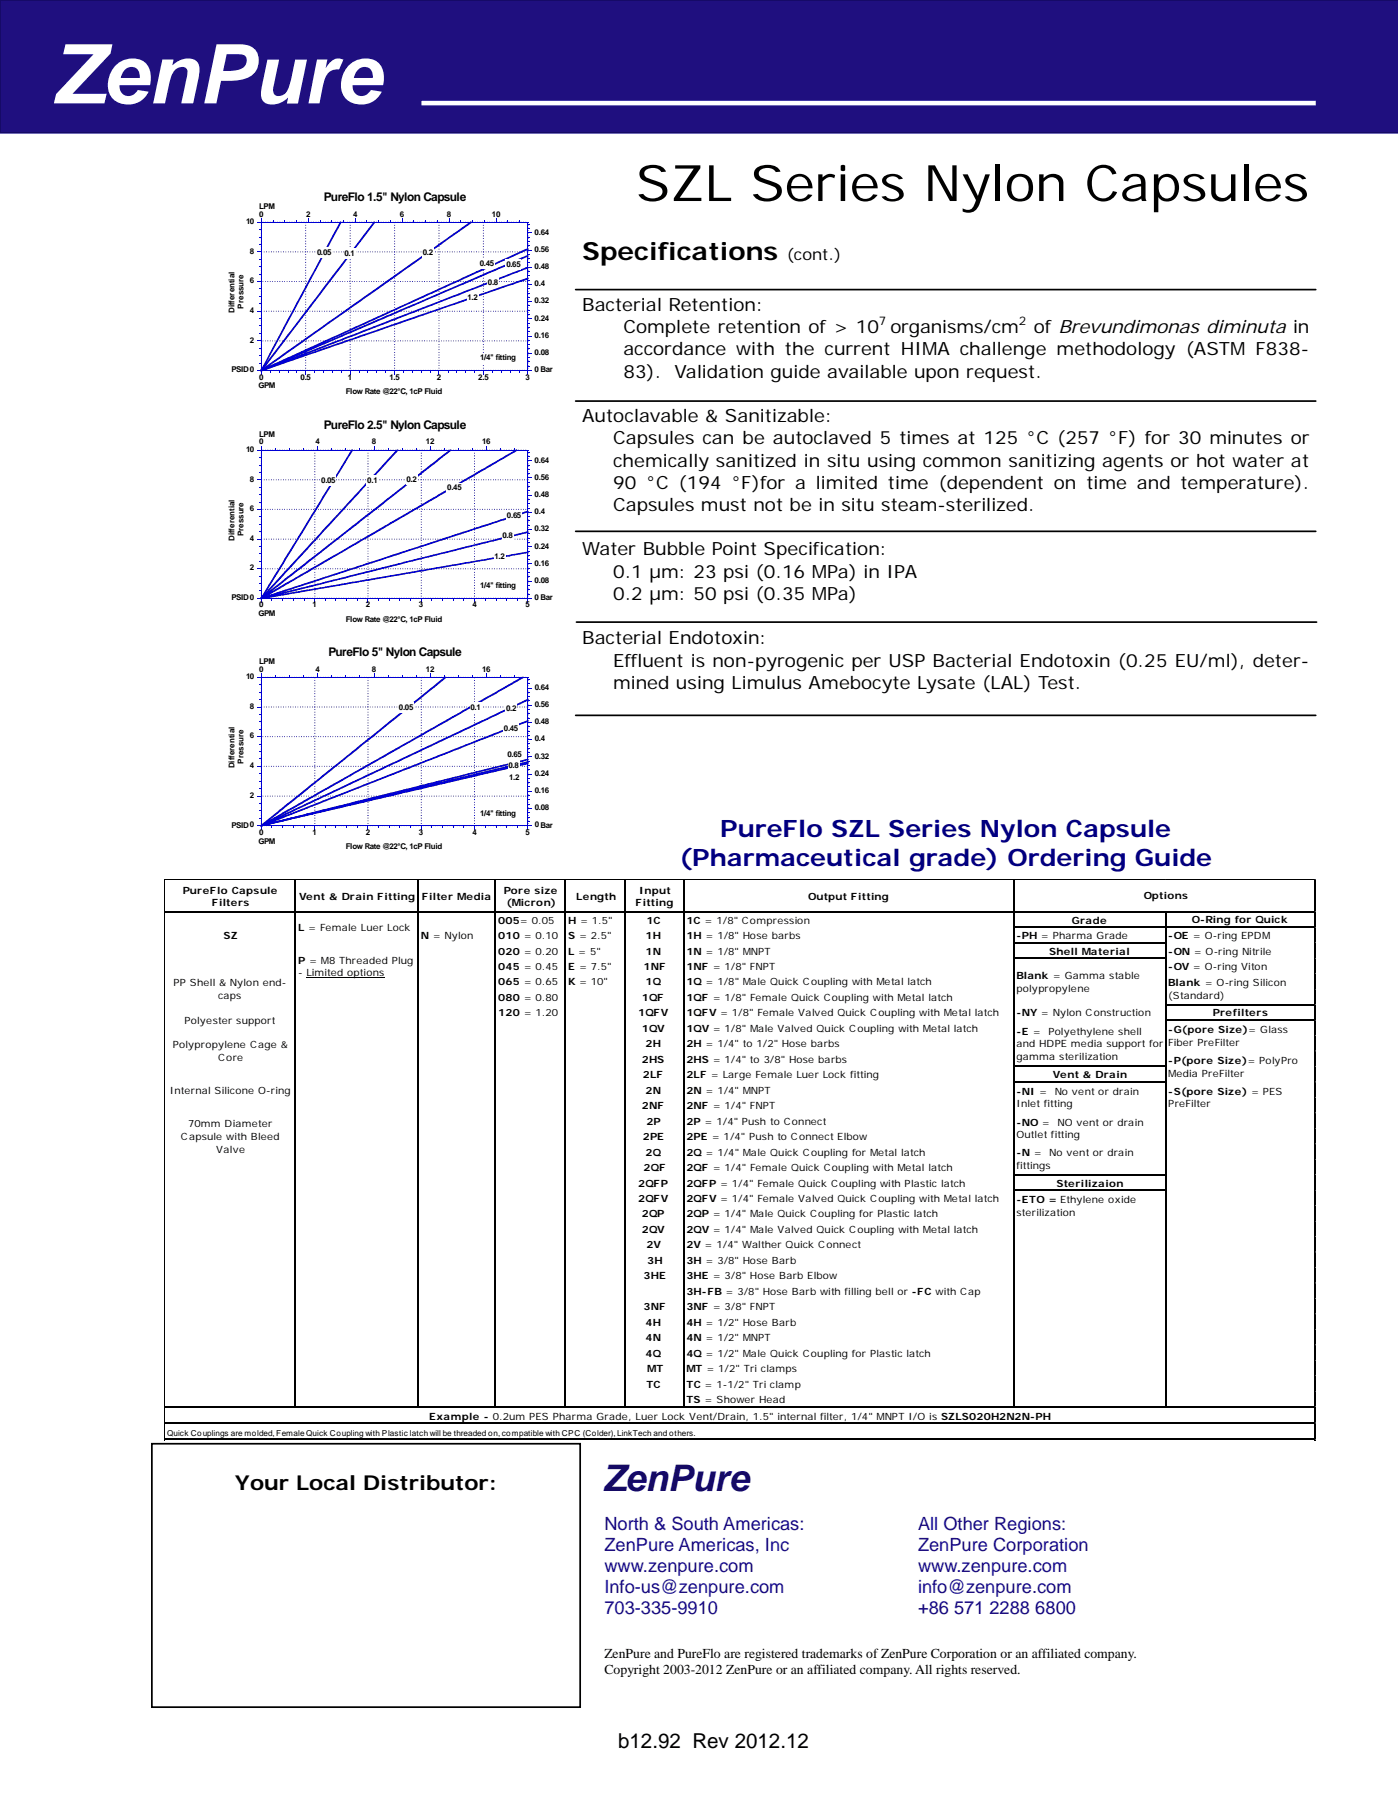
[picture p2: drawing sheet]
<svg xmlns="http://www.w3.org/2000/svg" width="216mm" height="279mm" viewBox="0 0 216 279" stroke-linecap="round" stroke-linejoin="round" font-family="sans-serif">
<defs><g id="words">
<text font-size="12.7" fill="#fff" x="8" y="16">ZenPure</text>
<text font-size="7.8" x="98.2" y="31">SZL Series Nylon Capsules</text>
<text font-size="5.7" fill="#150a64" x="93.1" y="230.1">ZenPure</text>
<text font-size="3.9" x="89.9" y="40.1">Specifications</text>
<g font-size="3.7" fill="#00007e">
<text x="111.2" y="129.2">PureFlo SZL Series Nylon Capsule</text>
<text x="104.9" y="133.7">(Pharmaceutical grade) Ordering Guide</text>
</g>
<g font-size="3.2">
<text x="36.3" y="230">Your Local Distributor:</text>
<text x="95.5" y="269.9">b12.92 Rev 2012.12</text>
</g>
<g font-size="2.8">
<text x="89.9" y="48">Bacterial Retention:</text>
<text x="96.3" y="51.4">Complete retention of &gt; 10 organisms/cm</text>
<text x="159.6" y="51.4">of Brevundimonas diminuta in</text>
<text x="96.3" y="54.9">accordance with the current HIMA challenge methodology (ASTM F838-</text>
<text x="96.3" y="58.3">83).</text>
<text x="104.1" y="58.3">Validation guide available upon request.</text>
<text x="89.9" y="65.2">Autoclavable &amp; Sanitizable:</text>
<text x="94.7" y="68.6">Capsules can be autoclaved 5 times at 125 °C (257 °F) for 30 minutes or</text>
<text x="94.7" y="72">chemically sanitized in situ using common sanitizing agents or hot water at</text>
<text x="94.7" y="75.5">90 °C (194 °F)for a limited time (dependent on time and temperature).</text>
<text x="94.7" y="78.9">Capsules must not be in situ steam-sterilized.</text>
<text x="89.9" y="85.7">Water Bubble Point Specification:</text>
<text x="94.7" y="89.2">0.1 µm: 23 psi (0.16 MPa) in IPA</text>
<text x="94.7" y="92.6">0.2 µm: 50 psi (0.35 MPa)</text>
<text x="89.9" y="99.5">Bacterial Endotoxin:</text>
<text x="94.7" y="102.9">Effluent is non-pyrogenic per USP Bacterial Endotoxin (0.25 EU/ml), deter-</text>
<text x="94.7" y="106.3">mined using Limulus Amebocyte Lysate (LAL) Test.</text>
</g>
<g font-size="2.8" fill="#1f0f7e">
<text x="93.3" y="236.2">North &amp; South Americas:</text>
<text x="93.3" y="239.4">ZenPure Americas, Inc</text>
<text x="141.8" y="236.2">All Other Regions:</text>
<text x="141.8" y="239.4">ZenPure Corporation</text>
<text x="93.3" y="242.7">www.zenpure.com</text>
<text x="93.3" y="245.9">Info-us@zenpure.com</text>
<text x="141.8" y="242.7">www.zenpure.com</text>
<text x="141.8" y="245.9">info@zenpure.com</text>
<text x="93.3" y="249.2">703-335-9910</text>
<text x="141.8" y="249.2">+86 571 2288 6800</text>
</g>
<text font-size="2.5" x="121.5" y="40.1">(cont.)</text>
<g font-size="2.1">
<text x="93.3" y="256">ZenPure and PureFlo are registered trademarks of ZenPure Corporation or an affiliated company.</text>
<text x="93.3" y="258.4">Copyright 2003-2012 ZenPure or an affiliated company. All rights reserved.</text>
</g>
<g font-size="1.8">
<text x="50" y="31">PureFlo 1.5&quot; Nylon Capsule</text>
<text x="135.7" y="50.2">7</text>
<text x="157.3" y="50.2">2</text>
<text x="50" y="66.1">PureFlo 2.5&quot; Nylon Capsule</text>
<text x="50.7" y="101.2">PureFlo 5&quot; Nylon Capsule</text>
</g>
<g font-size="1.5">
<text x="28.2" y="137.9">PureFlo Capsule</text>
<text x="77.8" y="137.9">Pore size</text>
<text x="98.7" y="137.9">Input</text>
<text x="32.7" y="139.9">Filters</text>
<text x="46" y="143.7">L = Female Luer Lock</text>
<text x="46.2" y="138.9">Vent &amp; Drain Fitting Filter Media</text>
<text x="76.9" y="142.6">005= 0.05</text>
<text x="78.2" y="139.9">(Micron)</text>
<text x="87.8" y="142.6">H = 1.5&quot;</text>
<text x="89" y="138.9">Length</text>
<text x="98.1" y="139.9">Fitting</text>
<text x="99.8" y="142.6">1C</text>
<text x="106" y="142.6">1C = 1/8&quot; Compression</text>
<text x="124.8" y="138.9">Output Fitting</text>
<text x="165.5" y="142.6">Grade</text>
<text x="176.6" y="138.8">Options</text>
<text x="184.1" y="142.4">O-Ring for Quick</text>
<text x="34.5" y="145">SZ</text>
<text x="46" y="148.8">P = M8 Threaded Plug</text>
<text x="65" y="145">N = Nylon</text>
<text x="76.9" y="147.4">020 = 0.20</text>
<text x="76.9" y="149.7">045 = 0.45</text>
<text x="76.9" y="145">010 = 0.10</text>
<text x="87.8" y="147.4">L = 5&quot;</text>
<text x="87.8" y="149.7">E = 7.5&quot;</text>
<text x="87.8" y="145">S = 2.5&quot;</text>
<text x="99.4" y="149.7">1NF</text>
<text x="99.7" y="147.4">1N</text>
<text x="99.7" y="145">1H</text>
<text x="106" y="145">1H = 1/8&quot; Hose barbs</text>
<text x="106" y="149.7">1NF = 1/8&quot; FNPT</text>
<text x="106" y="147.4">1N = 1/8&quot; MNPT</text>
<text x="157" y="145">-PH = Pharma Grade</text>
<text x="162" y="147.4">Shell Material</text>
<text x="180.4" y="149.7">-OV = O-ring Viton</text>
<text x="180.4" y="145">-OE = O-ring EPDM</text>
<text x="180.4" y="147.4">-ON = O-ring Nitrile</text>
<text x="26.8" y="152.3">PP Shell &amp; Nylon end-</text>
<text x="33.7" y="154.2">caps</text>
<text x="46" y="150.7">- Limited options</text>
<text x="76.9" y="154.5">080 = 0.80</text>
<text x="76.9" y="152.1">065 = 0.65</text>
<text x="87.8" y="152.1">K = 10&quot;</text>
<text x="99.1" y="154.5">1QF</text>
<text x="99.7" y="152.1">1Q</text>
<text x="106" y="154.5">1QF = 1/8&quot; Female Quick Coupling with Metal latch</text>
<text x="106" y="152.1">1Q = 1/8&quot; Male Quick Coupling with Metal latch</text>
<text x="157" y="151.2">Blank = Gamma stable</text>
<text x="157" y="153.1">polypropylene</text>
<text x="180.4" y="152.3">Blank = O-ring Silicon</text>
<text x="180.4" y="154.2">(Standard)</text>
<text x="26.7" y="161.8">Polypropylene Cage &amp;</text>
<text x="28.5" y="158">Polyester support</text>
<text x="76.9" y="156.9">120 = 1.20</text>
<text x="98.6" y="156.9">1QFV</text>
<text x="99.1" y="159.3">1QV</text>
<text x="99.7" y="161.7">2H</text>
<text x="106" y="161.7">2H = 1/4&quot; to 1/2&quot; Hose barbs</text>
<text x="106" y="156.9">1QFV = 1/8&quot; Female Valved Quick Coupling with Metal latch</text>
<text x="106" y="159.3">1QV = 1/8&quot; Male Valved Quick Coupling with Metal latch</text>
<text x="157" y="156.9">-NY = Nylon Construction</text>
<text x="157" y="159.7">-E =</text>
<text x="157" y="161.7">and HDPE media support for</text>
<text x="161.9" y="159.7">Polyethylene shell</text>
<text x="180.4" y="159.4">-G(pore Size)= Glass</text>
<text x="180.4" y="161.4">Fiber PreFilter</text>
<text x="187.3" y="156.9">Prefilters</text>
<text x="33.7" y="163.8">Core</text>
<text x="99.1" y="164.1">2HS</text>
<text x="99.3" y="166.5">2LF</text>
<text x="106" y="164.1">2HS = 1/4&quot; to 3/8&quot; Hose barbs</text>
<text x="106" y="166.5">2LF = Large Female Luer Lock fitting</text>
<text x="157" y="163.6">gamma sterilization</text>
<text x="162.6" y="166.5">Vent &amp; Drain</text>
<text x="180.4" y="164.2">-P(pore Size)= PolyPro</text>
<text x="180.4" y="166.2">Media PreFilter</text>
<text x="26.2" y="168.8">Internal Silicone O-ring</text>
<text x="99.1" y="171.2">2NF</text>
<text x="99.7" y="168.8">2N</text>
<text x="99.8" y="173.6">2P</text>
<text x="106" y="171.2">2NF = 1/4&quot; FNPT</text>
<text x="106" y="173.6">2P = 1/4&quot; Push to Connect</text>
<text x="106" y="168.8">2N = 1/4&quot; MNPT</text>
<text x="157" y="169">-NI =</text>
<text x="157" y="170.9">Inlet fitting</text>
<text x="157" y="173.8">-NO =</text>
<text x="162.9" y="169">No vent or drain</text>
<text x="163.3" y="173.8">NO vent or drain</text>
<text x="180.4" y="169">-S(pore Size) = PES</text>
<text x="180.4" y="170.9">PreFilter</text>
<text x="27.9" y="176">Capsule with Bleed</text>
<text x="29.1" y="174">70mm Diameter</text>
<text x="33.4" y="178">Valve</text>
<text x="99.3" y="176">2PE</text>
<text x="99.7" y="178.4">2Q</text>
<text x="106" y="178.4">2Q = 1/4&quot; Male Quick Coupling for Metal latch</text>
<text x="106" y="176">2PE = 1/4&quot; Push to Connect Elbow</text>
<text x="157" y="175.7">Outlet fitting</text>
<text x="157" y="178.5">-N =</text>
<text x="162" y="178.5">No vent or drain</text>
<text x="98.6" y="185.5">2QFV</text>
<text x="98.6" y="183.2">2QFP</text>
<text x="99.4" y="180.8">2QF</text>
<text x="106" y="180.8">2QF = 1/4&quot; Female Quick Coupling with Metal latch</text>
<text x="106" y="183.2">2QFP = 1/4&quot; Female Quick Coupling with Plastic latch</text>
<text x="106" y="185.5">2QFV = 1/4&quot; Female Valved Quick Coupling with Metal latch</text>
<text x="157" y="185.7">-ETO = Ethylene oxide</text>
<text x="157" y="180.5">fittings</text>
<text x="163.2" y="183.2">Sterilizaion</text>
<text x="99.1" y="187.9">2QP</text>
<text x="99.1" y="190.3">2QV</text>
<text x="106" y="187.9">2QP = 1/4&quot; Male Quick Coupling for Plastic latch</text>
<text x="106" y="190.3">2QV = 1/4&quot; Male Valved Quick Coupling with Metal latch</text>
<text x="157" y="187.7">sterilization</text>
<text x="99.4" y="197.5">3HE</text>
<text x="99.8" y="192.7">2V</text>
<text x="100" y="195.1">3H</text>
<text x="106" y="195.1">3H = 3/8&quot; Hose Barb</text>
<text x="106" y="197.5">3HE = 3/8&quot; Hose Barb Elbow</text>
<text x="106" y="192.7">2V = 1/4&quot; Walther Quick Connect</text>
<text x="99.4" y="202.2">3NF</text>
<text x="106" y="199.9">3H-FB = 3/8&quot; Hose Barb with filling bell or -FC with Cap</text>
<text x="106" y="202.2">3NF = 3/8&quot; FNPT</text>
<text x="99.7" y="204.6">4H</text>
<text x="99.7" y="207">4N</text>
<text x="99.7" y="209.4">4Q</text>
<text x="106" y="204.6">4H = 1/2&quot; Hose Barb</text>
<text x="106" y="209.4">4Q = 1/2&quot; Male Quick Coupling for Plastic latch</text>
<text x="106" y="207">4N = 1/2&quot; MNPT</text>
<text x="99.8" y="214.2">TC</text>
<text x="100" y="211.8">MT</text>
<text x="106" y="211.8">MT = 1/2&quot; Tri clamps</text>
<text x="106" y="214.2">TC = 1-1/2&quot; Tri clamp</text>
<text x="66.3" y="219.2">Example - 0.2um PES Pharma Grade, Luer Lock Vent/Drain, 1.5&quot; internal filter, 1/4&quot; MNPT I/O is SZLS020H2N2N-PH</text>
<text x="106" y="216.6">TS = Shower Head</text>
</g>
<text font-size="1.3" x="25.8" y="221.7">Quick Couplings are molded, Female Quick Coupling with Plastic latch will be threaded on, compatible with CPC (Colder), LinkTech and others.</text>
<g font-size="1.2">
<text x="38" y="34.6">10</text>
<text x="40" y="33.4">0</text>
<text x="40" y="32.3">LPM</text>
<text x="47.3" y="33.4">2</text>
<text x="54.5" y="33.4">4</text>
<text x="61.8" y="33.4">6</text>
<text x="69" y="33.4">8</text>
<text x="76" y="33.4">10</text>
<text x="38.6" y="39.2">8</text>
<text x="49" y="39.4">0.05</text>
<text x="53.2" y="39.5">0.1</text>
<text x="65.3" y="39.3">0.2</text>
<text x="74.1" y="41">0.45</text>
<text x="78.2" y="41.1">0.65</text>
<text x="82.6" y="41.5">0.48</text>
<text x="82.6" y="38.9">0.56</text>
<text x="82.6" y="36.2">0.64</text>
<text x="37.6" y="47.6" transform="rotate(-90 37.6 47.6)">Pressure</text>
<text x="38.6" y="43.7">6</text>
<text x="72.2" y="46.4">1.2</text>
<text x="75.4" y="43.9">0.8</text>
<text x="82.6" y="46.8">0.32</text>
<text x="82.6" y="44.2">0.4</text>
<text x="36.2" y="48.3" transform="rotate(-90 36.2 48.3)">Differential</text>
<text x="38.6" y="52.9">2</text>
<text x="38.6" y="48.3">4</text>
<text x="82.6" y="52.2">0.16</text>
<text x="82.6" y="49.5">0.24</text>
<text x="35.8" y="57.5">PSID0</text>
<text x="39.9" y="59.9">GPM</text>
<text x="40" y="58.6">0</text>
<text x="46.4" y="58.6">0.5</text>
<text x="53.7" y="58.6">1</text>
<text x="60.1" y="58.6">1.5</text>
<text x="67.5" y="58.6">2</text>
<text x="73.9" y="58.6">2.5</text>
<text x="74.1" y="55.6">1/4&quot; fitting</text>
<text x="81.2" y="58.6">3</text>
<text x="82.6" y="57.4">0 Bar</text>
<text x="82.6" y="54.8">0.08</text>
<text x="53.4" y="60.8">Flow Rate @22°C, 1cP Fluid</text>
<text x="38" y="69.7">10</text>
<text x="40" y="68.6">0</text>
<text x="40" y="67.5">LPM</text>
<text x="48.7" y="68.6">4</text>
<text x="57.4" y="68.6">8</text>
<text x="65.8" y="68.6">12</text>
<text x="74.5" y="68.6">16</text>
<text x="82.6" y="71.4">0.64</text>
<text x="38.6" y="74.3">8</text>
<text x="49.6" y="74.6">0.05</text>
<text x="56.7" y="74.6">0.1</text>
<text x="62.8" y="74.4">0.2</text>
<text x="69.1" y="75.7">0.45</text>
<text x="82.6" y="76.7">0.48</text>
<text x="82.6" y="74.1">0.56</text>
<text x="36.2" y="83.5" transform="rotate(-90 36.2 83.5)">Differential</text>
<text x="37.6" y="82.8" transform="rotate(-90 37.6 82.8)">Pressure</text>
<text x="38.6" y="83.5">4</text>
<text x="38.6" y="78.9">6</text>
<text x="77.6" y="83.1">0.8</text>
<text x="78.3" y="79.9">0.65</text>
<text x="82.6" y="82">0.32</text>
<text x="82.6" y="79.4">0.4</text>
<text x="38.6" y="88.1">2</text>
<text x="76.4" y="86.3">1.2</text>
<text x="82.6" y="87.3">0.16</text>
<text x="82.6" y="84.7">0.24</text>
<text x="35.8" y="92.7">PSID0</text>
<text x="39.9" y="95.1">GPM</text>
<text x="40" y="93.8">0</text>
<text x="48.3" y="93.8">1</text>
<text x="53.4" y="96">Flow Rate @22°C, 1cP Fluid</text>
<text x="56.5" y="93.8">2</text>
<text x="64.7" y="93.8">3</text>
<text x="73" y="93.8">4</text>
<text x="74.1" y="90.8">1/4&quot; fitting</text>
<text x="81.2" y="93.8">5</text>
<text x="82.6" y="92.6">0 Bar</text>
<text x="82.6" y="90">0.08</text>
<text x="38" y="104.8">10</text>
<text x="40" y="102.6">LPM</text>
<text x="40" y="103.7">0</text>
<text x="48.7" y="103.7">4</text>
<text x="57.4" y="103.7">8</text>
<text x="65.8" y="103.7">12</text>
<text x="74.5" y="103.7">16</text>
<text x="82.6" y="106.5">0.64</text>
<text x="38.6" y="114">6</text>
<text x="38.6" y="109.4">8</text>
<text x="61.6" y="109.6">0.05</text>
<text x="72.7" y="109.6">0.1</text>
<text x="77.8" y="112.8">0.45</text>
<text x="78.1" y="109.8">0.2</text>
<text x="82.6" y="111.8">0.48</text>
<text x="82.6" y="109.1">0.56</text>
<text x="36.2" y="118.6" transform="rotate(-90 36.2 118.6)">Differential</text>
<text x="37.6" y="117.9" transform="rotate(-90 37.6 117.9)">Pressure</text>
<text x="38.6" y="118.6">4</text>
<text x="78.4" y="116.8">0.65</text>
<text x="78.5" y="118.6">0.8</text>
<text x="82.6" y="119.8">0.24</text>
<text x="82.6" y="117.1">0.32</text>
<text x="82.6" y="114.4">0.4</text>
<text x="38.6" y="123.1">2</text>
<text x="74.1" y="125.9">1/4&quot; fitting</text>
<text x="78.6" y="120.4">1.2</text>
<text x="82.6" y="125.1">0.08</text>
<text x="82.6" y="122.4">0.16</text>
<text x="35.8" y="127.8">PSID0</text>
<text x="39.9" y="130.2">GPM</text>
<text x="40" y="128.9">0</text>
<text x="48.3" y="128.9">1</text>
<text x="53.4" y="131.1">Flow Rate @22°C, 1cP Fluid</text>
<text x="56.5" y="128.9">2</text>
<text x="64.7" y="128.9">3</text>
<text x="73" y="128.9">4</text>
<text x="81.2" y="128.9">5</text>
<text x="82.6" y="127.7">0 Bar</text>
</g>
</g></defs>
<path d="M23.5 222.9h66.1v40.6h-66.1z" fill="none" stroke="#000" stroke-width=".26"/>
<path d="M0 0h215.9v20.5h-215.9z" fill="#1f0f7f"/>
<path d="M215.9 0h-215.9v20.5h215.9" fill="none" stroke="#150a64" stroke-width=".26"/>
<path d="M65.1 15.9h138.1" fill="none" stroke="#fff" stroke-width=".71" stroke-linecap="butt"/>
<path d="M88.9 44.7h114.3M88.9 61.9h114.3M88.9 82h114.3M89 96h114.3M88.9 110.4h114.3" fill="none" stroke="#000" stroke-width=".26"/>
<g fill="none" stroke="#0000d4" stroke-width=".15">
<path d="M40.4 38.9h.1M40.4 34.3v.1M40.4 34.7v.1M40.4 35.1v.2M40.4 35.5v.2M40.4 35.9v.2M40.4 36.3v.2M40.4 36.8v.1M40.4 37.2v.1M40.4 37.6v.1M40.4 38v.1M40.4 38.4v.1"/>
<path d="M40.4 38.8v.1M40.4 39.2v.1M40.4 39.6v.2M40.6 34.3h.1M40.7 38.9h.2M40.9 34.3h.1M41.1 38.9h.1M41.3 34.3h.1M41.5 38.9h.1M41.7 34.3h.1M41.8 38.9h.2M42 34.3h.1"/>
<path d="M42.2 38.9h.1M42.4 34.3h.1M42.6 38.9h.1M42.8 34.3h.1M43 38.9h.1M43.2 34.3h.1M43.3 38.9h.2M43.5 34.3h.1M43.7 38.9h.1M43.9 34.3h.1M44.1 38.9h.1M44.3 34.3h.1"/>
<path d="M44.5 38.9h.1M44.7 34.3h.1M44.8 38.9h.2M45 34.3h.1M45.2 38.9h.1M45.4 34.3h.1M45.6 38.9h.1M45.8 34.3h.1M46 38.9h.1M46.1 34.3h.1M46.3 38.9h.1M46.5 34.3h.1"/>
<path d="M46.7 38.9h.1M46.9 34.3h.1M47.1 38.9h.1M47.2 34.3v.1M47.2 34.7v.1M47.2 35.1v.2M47.2 35.5v.2M47.2 35.9v.2M47.2 36.3v.2M47.2 36.8v.1M47.2 37.2v.1M47.2 37.6v.1"/>
<path d="M47.2 38v.1M47.2 38.4v.1M47.2 38.8v.1M47.2 39.2v.1M47.2 39.6v.2M47.3 34.3h.1M47.4 38.9h.2M47.6 34.3h.1M47.8 38.9h.1M48 34.3h.1M48.2 38.9h.1M48.4 34.3h.1"/>
<path d="M48.6 38.9h.1M48.7 34.3h.2M48.9 38.9h.1M49.1 34.3h.1M49.3 38.9h.1M49.5 34.3h.1M49.7 38.9h.1M49.9 34.3h.1M50.1 38.9h.1M50.2 34.3h.2M50.4 38.9h.1M50.6 34.3h.1"/>
<path d="M50.8 38.9h.1M51 34.3h.1M51.2 38.9h.1M51.4 34.3h.1M51.5 38.9h.1M51.7 34.3h.1M51.9 38.9h.1M52.1 34.3h.1M52.3 38.9h.1M52.5 34.3h.1M52.7 38.9h.1M52.9 34.3h.1"/>
<path d="M53 38.9h.1M53.2 34.3h.1M53.4 38.9h.1M53.6 34.3h.1M53.8 38.9h.1M54 34.3h.1v.1M54.1 34.7v.1M54.1 35.1v.2M54.1 35.5v.2M54.1 35.9v.2M54.1 36.3v.2M54.1 36.8v.1"/>
<path d="M54.1 37.2v.1M54.1 37.6v.1M54.1 38v.1M54.1 38.4v.1M54.1 38.8v.1M54.1 39.2v.1M54.1 39.6v.2M54.1 38.9h.2M54.3 34.3h.2M54.5 38.9h.1M54.7 34.3h.1M54.9 38.9h.1"/>
<path d="M55.1 34.3h.1M55.3 38.9h.1M55.5 34.3h.1M55.6 38.9h.2M55.8 34.3h.1M56 38.9h.1M56.2 34.3h.1M56.4 38.9h.1M56.6 34.3h.1M56.7 38.9h.2M56.9 34.3h.1M57.1 38.9h.1"/>
<path d="M57.3 34.3h.1M57.5 38.9h.1M57.7 34.3h.1M57.9 38.9h.1M58.1 34.3h.1M58.3 38.9h.1M58.4 34.3h.1M58.6 38.9h.1M58.8 34.3h.1M59 38.9h.1M59.2 34.3h.1M59.4 38.9h.1"/>
<path d="M59.5 34.3h.2M59.7 38.9h.2M59.9 34.3h.1M60.1 38.9h.1M60.3 34.3h.1M60.5 38.9h.1M60.7 34.3h.1M60.9 38.9h.1M60.9 34.3v.1M60.9 34.7v.1M60.9 35.1v.2M60.9 35.5v.2"/>
<path d="M60.9 35.9v.2M60.9 36.3v.2M60.9 36.8v.1M60.9 37.2v.1M60.9 37.6v.1M60.9 38v.1M60.9 38.4v.1M60.9 38.8v.1M60.9 39.2v.1M60.9 39.6v.2M61 34.3h.2M61.2 38.9h.1"/>
<path d="M61.4 34.3h.1M61.6 38.9h.1M61.8 34.3h.1M62 38.9h.1M62.2 34.3h.1M62.3 38.9h.2M62.5 34.3h.1M62.7 38.9h.1M62.9 34.3h.1M63.1 38.9h.1M63.3 34.3h.1M63.5 38.9h.1"/>
<path d="M63.6 34.3h.2M63.8 38.9h.1M64 34.3h.1M64.2 38.9h.1M64.4 34.3h.1M64.6 38.9h.1M64.8 34.3h.1M65 38.9h.1M65.1 34.3h.2M65.3 38.9h.1M65.5 34.3h.1M65.7 38.9h.1"/>
<path d="M65.9 34.3h.1M66.1 38.9h.1M66.3 34.3h.1M66.4 38.9h.1M66.6 34.3h.1M66.8 38.9h.1M67 34.3h.1M67.2 38.9h.1M67.4 34.3h.1M67.6 38.9h.1M67.8 34.3h.1M67.8 39.6v.2"/>
<path d="M67.8 34.3v.1M67.8 34.7v.1M67.8 35.1v.2M67.8 35.5v.2M67.8 35.9v.2M67.8 36.3v.2M67.8 36.8v.1M67.8 37.2v.1M67.8 37.6v.1M67.8 38v.1M67.8 38.4v.1M67.8 38.8v.1"/>
<path d="M67.8 39.2v.1M67.9 38.9h.2M68.1 34.3h.1M68.3 38.9h.1M68.5 34.3h.1M68.7 38.9h.1M68.9 34.3h.1M69 38.9h.2M69.2 34.3h.2M69.4 38.9h.1M69.6 34.3h.1M69.8 38.9h.1"/>
<path d="M70 34.3h.1M70.2 38.9h.1M70.4 34.3h.1M70.5 38.9h.2M70.7 34.3h.1M70.9 38.9h.1M71.1 34.3h.1M71.3 38.9h.1M71.5 34.3h.1M71.6 38.9h.2M71.8 34.3h.1M72 38.9h.1"/>
<path d="M72.2 34.3h.1M72.4 38.9h.1M72.6 34.3h.1M72.8 38.9h.1M73 34.3h.1M73.2 38.9h.1M73.3 34.3h.1M73.5 38.9h.1M73.7 34.3h.1M73.9 38.9h.1M74.1 34.3h.1M74.3 38.9h.1"/>
<path d="M74.4 34.3h.2M74.6 38.9h.2M74.7 34.3v.1M74.7 34.7v.1M74.7 35.1v.2M74.7 35.5v.2M74.7 35.9v.2M74.7 36.3v.2M74.7 36.8v.1M74.7 37.2v.1M74.7 37.6v.1M74.7 38v.1"/>
<path d="M74.7 38.4v.1M74.7 38.8v.1M74.7 39.2v.1M74.7 39.6v.2M74.8 34.3h.2M75 38.9h.1M75.2 34.3h.1M75.4 38.9h.1M75.6 34.3h.1M75.8 38.9h.1M75.9 34.3h.2M76.1 38.9h.1"/>
<path d="M76.3 34.3h.1M76.5 38.9h.1M76.7 34.3h.1M76.9 38.9h.1M77.1 34.3h.1M77.2 38.9h.2M77.4 34.3h.1M77.6 38.9h.1M77.8 34.3h.1M78 38.9h.1M78.2 34.3h.1M78.4 38.9h.1"/>
<path d="M78.5 34.3h.2M78.7 38.9h.1M78.9 34.3h.1M79.1 38.9h.1M79.3 34.3h.1M79.5 38.9h.1M79.7 34.3h.1M79.9 38.9h.1M80 34.3h.2M80.2 38.9h.1M80.4 34.3h.1M80.6 38.9h.1"/>
<path d="M80.8 34.3h.1M81 38.9h.1M81.2 34.3h.1M81.3 38.9h.1M81.5 34.3v.1M81.5 34.7v.1M81.5 35.1v.2M81.5 35.5v.2M81.5 35.9v.2M81.5 36.3v.2M81.5 36.8v.1M81.5 37.2v.1"/>
<path d="M81.5 37.6v.1M81.5 38v.1M81.5 38.4v.1M81.5 38.8v.1M81.5 39.2v.1M81.5 39.6v.2M40.4 57.2h.1M40.4 49.4v.2M40.4 49.8v.2M40.4 50.2v.2M40.4 50.7v.1M40.4 51.1v.1"/>
<path d="M40.4 51.5v.1M40.4 51.9v.1M40.4 52.3v.1M40.4 52.7v.1M40.4 53.1v.1M40.4 53.5v.1M40.4 53.9v.1M40.4 54.3v.2M40.4 54.7v.2M40.4 55.1v.2M40.4 55.5v.2M40.4 56v.1"/>
<path d="M40.4 56.4v.1M40.4 56.8v.1M40.4 48h.1M40.4 40v.2M40.4 40.4v.2M40.4 40.9v.1M40.4 41.3v.1M40.4 41.7v.1M40.4 42.1v.1M40.4 42.5v.1M40.4 42.9v.1M40.4 43.3v.1"/>
<path d="M40.4 43.7v.1M40.4 44.1v.1M40.4 44.5v.1M40.4 44.9v.2M40.4 45.3v.2M40.4 45.8v.1M40.4 46.2v.1M40.4 46.6v.1M40.4 47v.1M40.4 47.4v.1M40.4 47.8v.1M40.4 48.2v.1"/>
<path d="M40.4 48.6v.1M40.4 49v.1M40.6 52.6h.1M40.6 43.5h.1M40.7 57.2h.2M40.7 48h.2M40.9 52.6h.1M40.9 43.5h.1M41.1 57.2h.1M41.1 48h.1M41.3 52.6h.1M41.3 43.5h.1"/>
<path d="M41.5 57.2h.1M41.5 48h.1M41.7 52.6h.1M41.7 43.5h.1M41.8 57.2h.2M41.8 48h.2M42 52.6h.1M42 43.5h.1M42.2 57.2h.1M42.2 48h.1M42.4 52.6h.1M42.4 43.5h.1"/>
<path d="M42.6 57.2h.1M42.6 48h.1M42.8 52.6h.1M42.8 43.5h.1M43 57.2h.1M43 48h.1M43.2 52.6h.1M43.2 43.5h.1M43.3 57.2h.2M43.3 48h.2M43.5 52.6h.1M43.5 43.5h.1"/>
<path d="M43.7 57.2h.1M43.7 48h.1M43.9 52.6h.1M43.9 43.5h.1M44.1 57.2h.1M44.1 48h.1M44.3 52.6h.1M44.3 43.5h.1M44.5 57.2h.1M44.5 48h.1M44.7 52.6h.1M44.7 43.5h.1"/>
<path d="M44.8 57.2h.2M44.8 48h.2M45 52.6h.1M45 43.5h.1M45.2 57.2h.1M45.2 48h.1M45.4 52.6h.1M45.4 43.5h.1M45.6 57.2h.1M45.6 48h.1M45.8 52.6h.1M45.8 43.5h.1"/>
<path d="M46 57.2h.1M46 48h.1M46.1 52.6h.1M46.1 43.5h.1M46.3 57.2h.1M46.3 48h.1M46.5 52.6h.1M46.5 43.5h.1M46.7 57.2h.1M46.7 48h.1M46.9 52.6h.1M46.9 43.5h.1"/>
<path d="M47.1 57.2h.1M47.1 48h.1M47.2 40v.2M47.2 40.4v.2M47.2 40.9v.1M47.2 41.3v.1M47.2 41.7v.1M47.2 42.1v.1M47.2 42.5v.1M47.2 42.9v.1M47.2 43.3v.1M47.2 43.7v.1"/>
<path d="M47.2 44.1v.1M47.2 44.5v.1M47.2 44.9v.2M47.2 45.3v.2M47.2 45.8v.1M47.2 46.2v.1M47.2 46.6v.1M47.2 47v.1M47.2 47.4v.1M47.2 47.8v.1M47.2 48.2v.1M47.2 48.6v.1"/>
<path d="M47.2 49v.1M47.2 49.4v.2M47.2 49.8v.2M47.2 50.2v.2M47.2 50.7v.1M47.2 51.1v.1M47.2 51.5v.1M47.2 51.9v.1M47.2 52.3v.1M47.2 52.7v.1M47.2 53.1v.1M47.2 53.5v.1"/>
<path d="M47.2 53.9v.1M47.2 54.3v.2M47.2 54.7v.2M47.2 55.1v.2M47.2 55.5v.2M47.2 56v.1M47.2 56.4v.1M47.2 56.8v.1M47.3 52.6h.1M47.3 43.5h.1M47.4 57.2h.2M47.4 48h.2"/>
<path d="M47.6 52.6h.1M47.6 43.5h.1M47.8 57.2h.1M47.8 48h.1M48 52.6h.1M48 43.5h.1M48.2 57.2h.1M48.2 48h.1M48.4 52.6h.1M48.4 43.5h.1M48.6 57.2h.1M48.6 48h.1"/>
<path d="M48.7 52.6h.2M48.7 43.5h.2M48.9 57.2h.1M48.9 48h.1M49.1 52.6h.1M49.1 43.5h.1M49.3 57.2h.1M49.3 48h.1M49.5 52.6h.1M49.5 43.5h.1M49.7 57.2h.1M49.7 48h.1"/>
<path d="M49.9 52.6h.1M49.9 43.5h.1M50.1 57.2h.1M50.1 48h.1M50.2 52.6h.2M50.2 43.5h.2M50.4 57.2h.1M50.4 48h.1M50.6 52.6h.1M50.6 43.5h.1M50.8 57.2h.1M50.8 48h.1"/>
<path d="M51 52.6h.1M51 43.5h.1M51.2 57.2h.1M51.2 48h.1M51.4 52.6h.1M51.4 43.5h.1M51.5 57.2h.1M51.5 48h.1M51.7 52.6h.1M51.7 43.5h.1M51.9 57.2h.1M51.9 48h.1"/>
<path d="M52.1 52.6h.1M52.1 43.5h.1M52.3 57.2h.1M52.3 48h.1M52.5 52.6h.1M52.5 43.5h.1M52.7 57.2h.1M52.7 48h.1M52.9 52.6h.1M52.9 43.5h.1M53 57.2h.1M53 48h.1"/>
<path d="M53.2 52.6h.1M53.2 43.5h.1M53.4 57.2h.1M53.4 48h.1M53.6 52.6h.1M53.6 43.5h.1M53.8 57.2h.1M53.8 48h.1M54 52.6h.1M54 43.5h.1M54.1 40v.2M54.1 40.4v.2"/>
<path d="M54.1 40.9v.1M54.1 41.3v.1M54.1 41.7v.1M54.1 42.1v.1M54.1 42.5v.1M54.1 42.9v.1M54.1 43.3v.1M54.1 43.7v.1M54.1 44.1v.1M54.1 44.5v.1M54.1 44.9v.2M54.1 45.3v.2"/>
<path d="M54.1 45.8v.1M54.1 46.2v.1M54.1 46.6v.1M54.1 47v.1M54.1 47.4v.1M54.1 47.8v.1M54.1 48.2v.1M54.1 48.6v.1M54.1 49v.1M54.1 49.4v.2M54.1 49.8v.2M54.1 50.2v.2"/>
<path d="M54.1 50.7v.1M54.1 51.1v.1M54.1 51.5v.1M54.1 51.9v.1M54.1 52.3v.1M54.1 52.7v.1M54.1 53.1v.1M54.1 53.5v.1M54.1 53.9v.1M54.1 54.3v.2M54.1 54.7v.2M54.1 55.1v.2"/>
<path d="M54.1 55.5v.2M54.1 56v.1M54.1 56.4v.1M54.1 56.8v.1M54.1 57.2h.2M54.1 48h.2M54.3 52.6h.2M54.3 43.5h.2M54.5 57.2h.1M54.5 48h.1M54.7 52.6h.1M54.7 43.5h.1"/>
<path d="M54.9 57.2h.1M54.9 48h.1M55.1 52.6h.1M55.1 43.5h.1M55.3 57.2h.1M55.3 48h.1M55.5 52.6h.1M55.5 43.5h.1M55.6 57.2h.2M55.6 48h.2M55.8 52.6h.1M55.8 43.5h.1"/>
<path d="M56 57.2h.1M56 48h.1M56.2 52.6h.1M56.2 43.5h.1M56.4 57.2h.1M56.4 48h.1M56.6 52.6h.1M56.6 43.5h.1M56.7 57.2h.2M56.7 48h.2M56.9 52.6h.1M56.9 43.5h.1"/>
<path d="M57.1 57.2h.1M57.1 48h.1M57.3 52.6h.1M57.3 43.5h.1M57.5 57.2h.1M57.5 48h.1M57.7 52.6h.1M57.7 43.5h.1M57.9 57.2h.1M57.9 48h.1M58.1 52.6h.1M58.1 43.5h.1"/>
<path d="M58.3 57.2h.1M58.3 48h.1M58.4 52.6h.1M58.4 43.5h.1M58.6 57.2h.1M58.6 48h.1M58.8 52.6h.1M58.8 43.5h.1M59 57.2h.1M59 48h.1M59.2 52.6h.1M59.2 43.5h.1"/>
<path d="M59.4 57.2h.1M59.4 48h.1M59.5 52.6h.2M59.5 43.5h.2M59.7 57.2h.2M59.7 48h.2M59.9 52.6h.1M59.9 43.5h.1M60.1 57.2h.1M60.1 48h.1M60.3 52.6h.1M60.3 43.5h.1"/>
<path d="M60.5 57.2h.1M60.5 48h.1M60.7 52.6h.1M60.7 43.5h.1M60.9 57.2h.1M60.9 48h.1M60.9 40v.2M60.9 40.4v.2M60.9 40.9v.1M60.9 41.3v.1M60.9 41.7v.1M60.9 42.1v.1"/>
<path d="M60.9 42.5v.1M60.9 42.9v.1M60.9 43.3v.1M60.9 43.7v.1M60.9 44.1v.1M60.9 44.5v.1M60.9 44.9v.2M60.9 45.3v.2M60.9 45.8v.1M60.9 46.2v.1M60.9 46.6v.1M60.9 47v.1"/>
<path d="M60.9 47.4v.1M60.9 47.8v.1M60.9 48.2v.1M60.9 48.6v.1M60.9 49v.1M60.9 49.4v.2M60.9 49.8v.2M60.9 50.3v.1M60.9 50.7v.1M60.9 51.1v.1M60.9 51.5v.1M60.9 51.9v.1"/>
<path d="M60.9 52.3v.1M60.9 52.7v.1M60.9 53.1v.1M60.9 53.5v.1M60.9 53.9v.1M60.9 54.3v.2M60.9 54.7v.2M60.9 55.1v.2M60.9 55.5v.2M60.9 56v.1M60.9 56.4v.1M60.9 56.8v.1"/>
<path d="M61 52.6h.2M61 43.5h.2M61.2 57.2h.1M61.2 48h.1M61.4 52.6h.1M61.4 43.5h.1M61.6 57.2h.1M61.6 48h.1M61.8 52.6h.1M61.8 43.5h.1M62 57.2h.1M62 48h.1"/>
<path d="M62.2 52.6h.1M62.2 43.5h.1M62.3 57.2h.2M62.3 48h.2M62.5 52.6h.1M62.5 43.5h.1M62.7 57.2h.1M62.7 48h.1M62.9 52.6h.1M62.9 43.5h.1M63.1 57.2h.1M63.1 48h.1"/>
<path d="M63.3 52.6h.1M63.3 43.5h.1M63.5 57.2h.1M63.5 48h.1M63.6 52.6h.2M63.6 43.5h.2M63.8 57.2h.1M63.8 48h.1M64 52.6h.1M64 43.5h.1M64.2 57.2h.1M64.2 48h.1"/>
<path d="M64.4 52.6h.1M64.4 43.5h.1M64.6 57.2h.1M64.6 48h.1M64.8 52.6h.1M64.8 43.5h.1M65 57.2h.1M65 48h.1M65.1 52.6h.2M65.1 43.5h.2M65.3 57.2h.1M65.3 48h.1"/>
<path d="M65.5 52.6h.1M65.5 43.5h.1M65.7 57.2h.1M65.7 48h.1M65.9 43.5h.1M65.9 52.6h.1M66.1 57.2h.1M66.1 48h.1M66.3 43.5h.1M66.3 52.6h.1M66.4 57.2h.1M66.4 48h.1"/>
<path d="M66.6 43.5h.1M66.6 52.6h.1M66.8 57.2h.1M66.8 48h.1M67 43.5h.1M67 52.6h.1M67.2 57.2h.1M67.2 48h.1M67.4 43.5h.1M67.4 52.6h.1M67.6 57.2h.1M67.6 48h.1"/>
<path d="M67.8 43.5h.1M67.8 52.6h.1M67.8 40v.2M67.8 40.4v.2M67.8 40.9v.1M67.8 41.3v.1M67.8 41.7v.1M67.8 42.1v.1M67.8 42.5v.1M67.8 42.9v.1M67.8 43.3v.1M67.8 43.7v.1"/>
<path d="M67.8 44.1v.1M67.8 44.5v.1M67.8 44.9v.2M67.8 45.3v.2M67.8 45.8v.1M67.8 46.2v.1M67.8 46.6v.1M67.8 47v.1M67.8 47.4v.1M67.8 47.8v.1M67.8 48.2v.1M67.8 48.6v.1"/>
<path d="M67.8 49v.1M67.8 49.4v.2M67.8 49.8v.2M67.8 50.2v.2M67.8 50.7v.1M67.8 51.1v.1M67.8 51.5v.1M67.8 51.9v.1M67.8 52.3v.1M67.8 52.7v.1M67.8 53.1v.1M67.8 53.5v.1"/>
<path d="M67.8 53.9v.1M67.8 54.3v.2M67.8 54.7v.2M67.8 55.1v.2M67.8 55.5v.2M67.8 56v.1M67.8 56.4v.1M67.8 56.8v.1M67.9 57.2h.2M67.9 48h.2M68.1 43.5h.1M68.1 52.6h.1"/>
<path d="M68.3 57.2h.1M68.3 48h.1M68.5 43.5h.1M68.5 52.6h.1M68.7 57.2h.1M68.7 48h.1M68.9 43.5h.1M68.9 52.6h.1M69 57.2h.2M69 48h.2M69.2 43.5h.2M69.2 52.6h.2"/>
<path d="M69.4 57.2h.1M69.4 48h.1M69.6 43.5h.1M69.6 52.6h.1M69.8 48h.1M69.8 57.2h.1M70 43.5h.1M70 52.6h.1M70.2 48h.1M70.2 57.2h.1M70.4 43.5h.1M70.4 52.6h.1"/>
<path d="M70.5 48h.2M70.5 57.2h.2M70.7 43.5h.1M70.7 52.6h.1M70.9 48h.1M70.9 57.2h.1M71.1 43.5h.1M71.1 52.6h.1M71.3 48h.1M71.3 57.2h.1M71.5 43.5h.1M71.5 52.6h.1"/>
<path d="M71.6 48h.2M71.6 57.2h.2M71.8 43.5h.1M71.8 52.6h.1M72 48h.1M72 57.2h.1M72.2 43.5h.1M72.2 52.6h.1M72.4 48h.1M72.4 57.2h.1M72.6 43.5h.1M72.6 52.6h.1"/>
<path d="M72.8 48h.1M72.8 57.2h.1M73 43.5h.1M73 52.6h.1M73.2 48h.1M73.2 57.2h.1M73.3 43.5h.1M73.3 52.6h.1M73.5 48h.1M73.5 57.2h.1M73.7 52.6h.1M73.7 43.5h.1"/>
<path d="M73.9 48h.1M73.9 57.2h.1M74.1 52.6h.1M74.1 43.5h.1M74.3 48h.1M74.3 57.2h.1M74.4 52.6h.2M74.4 43.5h.2M74.6 48h.2M74.6 57.2h.2M74.7 40v.2M74.7 40.4v.2"/>
<path d="M74.7 40.9v.1M74.7 41.3v.1M74.7 41.7v.1M74.7 42.1v.1M74.7 42.5v.1M74.7 42.9v.1M74.7 43.3v.1M74.7 43.7v.1M74.7 44.1v.1M74.7 44.5v.1M74.7 44.9v.2M74.7 45.3v.2"/>
<path d="M74.7 45.8v.1M74.7 46.2v.1M74.7 46.6v.1M74.7 47v.1M74.7 47.4v.1M74.7 47.8v.1M74.7 48.2v.1M74.7 48.6v.1M74.7 49v.1M74.7 49.4v.2M74.7 49.8v.2M74.7 50.3v.1"/>
<path d="M74.7 50.7v.1M74.7 51.1v.1M74.7 51.5v.1M74.7 51.9v.1M74.7 52.3v.1M74.7 52.7v.1M74.7 53.1v.1M74.7 53.5v.1M74.7 53.9v.1M74.7 54.3v.2M74.7 54.7v.2M74.7 55.1v.2"/>
<path d="M74.7 55.5v.2M74.7 56v.1M74.7 56.4v.1M74.7 56.8v.1M74.8 52.6h.2M74.8 43.5h.2M75 48h.1M75 57.2h.1M75.2 52.6h.1M75.2 43.5h.1M75.4 48h.1M75.4 57.2h.1"/>
<path d="M75.6 52.6h.1M75.6 43.5h.1M75.8 48h.1M75.8 57.2h.1M75.9 52.6h.2M75.9 43.5h.2M76.1 48h.1M76.1 57.2h.1M76.3 52.6h.1M76.3 43.5h.1M76.5 48h.1M76.5 57.2h.1"/>
<path d="M76.7 52.6h.1M76.7 43.5h.1M76.9 48h.1M76.9 57.2h.1M77.1 52.6h.1M77.1 43.5h.1M77.2 48h.2M77.2 57.2h.2M77.4 52.6h.1M77.4 43.5h.1M77.6 57.2h.1M77.6 48h.1"/>
<path d="M77.8 52.6h.1M77.8 43.5h.1M78 57.2h.1M78 48h.1M78.2 52.6h.1M78.2 43.5h.1M78.4 57.2h.1M78.4 48h.1M78.5 52.6h.2M78.5 43.5h.2M78.7 57.2h.1M78.7 48h.1"/>
<path d="M78.9 52.6h.1M78.9 43.5h.1M79.1 57.2h.1M79.1 48h.1M79.3 52.6h.1M79.3 43.5h.1M79.5 57.2h.1M79.5 48h.1M79.7 52.6h.1M79.7 43.5h.1M79.9 57.2h.1M79.9 48h.1"/>
<path d="M80 52.6h.2M80 43.5h.2M80.2 57.2h.1M80.2 48h.1M80.4 52.6h.1M80.4 43.5h.1M80.6 57.2h.1M80.6 48h.1M80.8 52.6h.1M80.8 43.5h.1M81 57.2h.1M81 48h.1"/>
<path d="M81.2 52.6h.1M81.2 43.5h.1M81.3 57.2h.1M81.3 48h.1M81.5 40v.2M81.5 40.4v.2M81.5 40.9v.1M81.5 41.3v.1M81.5 41.7v.1M81.5 42.1v.1M81.5 42.5v.1M81.5 42.9v.1"/>
<path d="M81.5 43.3v.1M81.5 43.7v.1M81.5 44.1v.1M81.5 44.5v.1M81.5 44.9v.2M81.5 45.3v.2M81.5 45.8v.1M81.5 46.2v.1M81.5 46.6v.1M81.5 47v.1M81.5 47.4v.1M81.5 47.8v.1"/>
<path d="M81.5 48.2v.1M81.5 48.6v.1M81.5 49v.1M81.5 49.4v.2M81.5 49.8v.2M81.5 50.2v.2M81.5 50.7v.1M81.5 51.1v.1M81.5 51.5v.1M81.5 51.9v.1M81.5 52.3v.1M81.5 52.7v.1"/>
<path d="M81.5 53.1v.1M81.5 53.5v.1M81.5 53.9v.1M81.5 54.3v.2M81.5 54.7v.2M81.5 55.1v.2M81.5 55.5v.2M81.5 56v.1M81.5 56.4v.1M81.5 56.8v.1"/>
</g>
<g fill="#0000d4">
<path d="M41 55.8h.2v.2l-.8 1.3h-.1v-.2z"/>
<path d="M41.7 54.5h.1v.2l-.6 1.3h-.2v-.2z"/>
<path d="M42.3 53.2h.2v.2l-.7 1.3h-.1v-.2z"/>
<path d="M43.1 51.9h.1v.2l-.7 1.3h-.2v-.2z"/>
<path d="M43.7 50.6h.2v.2l-.7 1.3h-.1v-.2z"/>
<path d="M44.4 49.3h.2v.2l-.7 1.3h-.2v-.2z"/>
<path d="M45.1 48h.2v.2l-.7 1.3h-.2v-.2z"/>
<path d="M45.8 46.7h.2v.2l-.7 1.3h-.2v-.2z"/>
<path d="M46.5 45.4h.2v.2l-.7 1.3h-.2v-.2z"/>
<path d="M47.2 44.1h.2v.2l-.7 1.3h-.2v-.2z"/>
<path d="M47.9 42.8h.2v.3l-.7 1.2h-.2v-.2z"/>
<path d="M48.6 41.6h.2v.2l-.7 1.3h-.2v-.3z"/>
<path d="M49.3 40.3h.2v.2l-.7 1.3h-.2v-.2z"/>
<path d="M50 39h.1v.2l-.6 1.3h-.2v-.2z"/>
<path d="M50.7 37.7h.1v.2l-.7 1.3h-.1v-.2z"/>
<path d="M51.4 36.3h.1v.3l-.7 1.3h-.1v-.2z"/>
<path d="M52 35.1h.2v.2l-.7 1.3h-.1v-.3z"/>
<path d="M52.5 34.2h.2v.2l-.5 .9h-.2v-.2z"/>
<path d="M41 56.2h.2v.2l-.8 .9h-.1v-.2z"/>
<path d="M41.7 55.3h.1v.2l-.6 .9h-.2v-.2z"/>
<path d="M42.3 54.4h.2v.2l-.7 .9h-.1v-.2z"/>
<path d="M43.1 53.4h.1v.3l-.7 .9h-.2v-.2z"/>
<path d="M43.7 52.5h.2v.2l-.7 1h-.1v-.3z"/>
<path d="M44.4 51.6h.2v.3l-.7 .8h-.2v-.2z"/>
<path d="M45.1 50.7h.2v.2l-.7 1h-.2v-.3z"/>
<path d="M45.8 49.8h.2v.2l-.7 .9h-.2v-.2z"/>
<path d="M46.5 48.9h.2v.2l-.7 .9h-.2v-.2z"/>
<path d="M47.2 48h.2v.2l-.7 .9h-.2v-.2z"/>
<path d="M47.9 47.1h.2v.2l-.7 .9h-.2v-.2z"/>
<path d="M48.6 46.2h.2v.2l-.7 .9h-.2v-.2z"/>
<path d="M49.3 45.3h.2v.2l-.7 .9h-.2v-.2z"/>
<path d="M50 44.4h.1v.2l-.6 .9h-.2v-.2z"/>
<path d="M50.7 43.5h.1v.2l-.7 .9h-.1v-.2z"/>
<path d="M51.4 42.5h.1v.3l-.7 .9h-.1v-.2z"/>
<path d="M52 41.6h.2v.2l-.7 1h-.1v-.3z"/>
<path d="M52.7 40.7h.2v.3l-.7 .8h-.2v-.2z"/>
<path d="M53.4 39.8h.2v.2l-.7 1h-.2v-.3z"/>
<path d="M54.1 38.9h.2v.2l-.7 .9h-.2v-.2z"/>
<path d="M54.8 38h.2v.2l-.7 .9h-.2v-.2z"/>
<path d="M55.5 37.1h.2v.2l-.7 .9h-.2v-.2z"/>
<path d="M56.2 36.2h.2v.2l-.7 .9h-.2v-.2z"/>
<path d="M56.9 35.3h.2v.2l-.7 .9h-.2v-.2z"/>
<path d="M57.6 34.4h.2v.2l-.7 .9h-.2v-.2z"/>
<path d="M57.7 34.2h.2v.2l-.1 .2h-.2z"/>
<path d="M40.3 57.1l.7-.5h.2v.2l-.8 .5h-.1z"/>
<path d="M41 56.6l.7-.5h.1v.2l-.6 .5h-.2z"/>
<path d="M41.7 56.1l.6-.5h.2v.2l-.7 .5h-.1z"/>
<path d="M42.3 55.6l.8-.5h.1v.3l-.7 .4h-.2z"/>
<path d="M43.1 55.1l.6-.5h.2v.2l-.7 .6h-.1z"/>
<path d="M43.7 54.6l.7-.5h.2v.3l-.7 .4h-.2z"/>
<path d="M44.4 54.1l.7-.4h.2v.2l-.7 .5h-.2z"/>
<path d="M45.1 53.7l.7-.5h.2v.2l-.7 .5h-.2z"/>
<path d="M45.8 53.2l.7-.5h.2v.2l-.7 .5h-.2z"/>
<path d="M46.5 52.7l.7-.5h.2v.2l-.7 .5h-.2z"/>
<path d="M47.2 52.2l.7-.5h.2v.2l-.7 .5h-.2z"/>
<path d="M47.9 51.7l.7-.5h.2v.2l-.7 .5h-.2z"/>
<path d="M48.6 51.2l.7-.5h.2v.2l-.7 .5h-.2z"/>
<path d="M49.3 50.7l.7-.5h.1v.2l-.6 .5h-.2z"/>
<path d="M50 50.2l.7-.5h.1v.2l-.7 .5h-.1z"/>
<path d="M50.7 49.7l.7-.4h.1v.1l-.7 .5h-.1z"/>
<path d="M51.4 49.3l.6-.5h.2v.2l-.7 .4h-.1z"/>
<path d="M52 48.8l.7-.5h.2v.2l-.7 .5h-.2z"/>
<path d="M52.7 48.3l.7-.5h.2v.2l-.7 .5h-.2z"/>
<path d="M53.4 47.8l.7-.5h.2v.2l-.7 .5h-.2z"/>
<path d="M54.1 47.3l.7-.5h.2v.2l-.7 .5h-.2z"/>
<path d="M54.8 46.8l.7-.5h.2v.2l-.7 .5h-.2z"/>
<path d="M55.5 46.3l.7-.5h.2v.2l-.7 .5h-.2z"/>
<path d="M56.2 45.8l.7-.5h.2v.3l-.7 .4h-.2z"/>
<path d="M56.9 45.3l.7-.4h.2v.2l-.7 .5h-.2z"/>
<path d="M57.6 44.9l.7-.5h.2v.2l-.7 .5h-.2z"/>
<path d="M58.3 44.4l.7-.5h.2v.2l-.7 .5h-.2z"/>
<path d="M59 43.9l.7-.5h.2v.2l-.7 .5h-.2z"/>
<path d="M59.7 43.4l.7-.5h.2v.2l-.7 .5h-.2z"/>
<path d="M60.4 42.9l.7-.5h.2v.2l-.7 .5h-.2z"/>
<path d="M61.1 42.4l.6-.5h.2v.2l-.6 .5h-.2z"/>
<path d="M61.7 41.9l.7-.5h.2v.2l-.7 .5h-.2z"/>
<path d="M62.4 41.4l.7-.5h.2v.2l-.7 .5h-.2z"/>
<path d="M63.1 40.9l.7-.5h.2v.2l-.7 .5h-.2z"/>
<path d="M63.8 40.4l.7-.4h.2v.2l-.7 .4h-.2z"/>
<path d="M64.5 40l.7-.5h.2v.2l-.7 .5h-.2z"/>
<path d="M65.2 39.5l.7-.5h.2v.2l-.7 .5h-.2z"/>
<path d="M65.9 39l.7-.5h.2v.2l-.7 .5h-.2z"/>
<path d="M66.6 38.5l.7-.5h.2v.2l-.7 .5h-.2z"/>
<path d="M67.3 38l.7-.5h.2v.2l-.7 .5h-.2z"/>
<path d="M68 37.5l.7-.5h.2v.2l-.7 .5h-.2z"/>
<path d="M68.7 37l.7-.5h.2v.2l-.7 .5h-.2z"/>
<path d="M69.4 36.5l.7-.5h.2v.2l-.7 .5h-.2z"/>
<path d="M70.1 36l.7-.5h.2v.2l-.7 .5h-.2z"/>
<path d="M70.8 35.5l.6-.4h.2v.2l-.6 .4h-.2z"/>
<path d="M71.4 35.1l.7-.5h.2v.2l-.7 .5h-.2z"/>
<path d="M72.1 34.6l.5-.4h.2v.2l-.5 .4h-.2z"/>
<path d="M40.3 57.1l.9-.3v.2l-.8 .3h-.1z"/>
<path d="M41 56.8l.8-.3v.2l-.6 .3h-.2z"/>
<path d="M41.7 56.5l.8-.4v.2l-.7 .4h-.1z"/>
<path d="M42.3 56.1l.9-.3v.2l-.7 .3h-.2z"/>
<path d="M43.1 55.8l.8-.3v.2l-.7 .3h-.1z"/>
<path d="M43.7 55.5l.9-.3v.2l-.7 .3h-.2z"/>
<path d="M44.4 55.2l.9-.3v.2l-.7 .3h-.2z"/>
<path d="M45.1 54.9l.9-.3v.2l-.7 .3h-.2z"/>
<path d="M45.8 54.6l.9-.3v.2l-.7 .3h-.2z"/>
<path d="M46.5 54.3l.9-.4v.2l-.7 .4h-.2z"/>
<path d="M47.2 53.9l.9-.3v.2l-.7 .3h-.2z"/>
<path d="M47.9 53.6l.9-.3v.2l-.7 .3h-.2z"/>
<path d="M48.6 53.3l.9-.3v.2l-.7 .3h-.2z"/>
<path d="M49.3 53l.8-.3v.2l-.6 .3h-.2z"/>
<path d="M50 52.7l.8-.4v.2l-.7 .4h-.1z"/>
<path d="M50.7 52.3l.8-.3v.2l-.7 .3h-.1z"/>
<path d="M51.4 52l.8-.3v.2l-.7 .3h-.1z"/>
<path d="M52 51.7l.9-.3v.2l-.7 .3h-.2z"/>
<path d="M52.7 51.4l.9-.3v.2l-.7 .3h-.2z"/>
<path d="M53.4 51.1l.9-.3v.2l-.7 .3h-.2z"/>
<path d="M54.1 50.8l.9-.4v.3l-.7 .3h-.2z"/>
<path d="M54.8 50.4l.9-.3v.2l-.7 .4h-.2z"/>
<path d="M55.5 50.1l.9-.3v.2l-.7 .3h-.2z"/>
<path d="M56.2 49.8l.9-.3v.2l-.7 .3h-.2z"/>
<path d="M56.9 49.5l.9-.3v.2l-.7 .3h-.2z"/>
<path d="M57.6 49.2l.9-.3v.2l-.7 .3h-.2z"/>
<path d="M58.3 48.9l.9-.3v.2l-.7 .3h-.2z"/>
<path d="M59 48.6l.9-.3v.2l-.7 .3h-.2z"/>
<path d="M59.7 48.3l.9-.4v.2l-.7 .4h-.2z"/>
<path d="M60.4 47.9l.9-.3v.2l-.7 .3h-.2z"/>
<path d="M61.1 47.6l.8-.3v.2l-.6 .3h-.2z"/>
<path d="M61.7 47.3l.9-.3v.2l-.7 .3h-.2z"/>
<path d="M62.4 47l.9-.3v.2l-.7 .3h-.2z"/>
<path d="M63.1 46.7l.9-.4v.2l-.7 .4h-.2z"/>
<path d="M63.8 46.3l.9-.3v.2l-.7 .3h-.2z"/>
<path d="M64.5 46l.9-.3v.2l-.7 .3h-.2z"/>
<path d="M65.2 45.7l.9-.3v.2l-.7 .3h-.2z"/>
<path d="M65.9 45.4l.9-.3v.2l-.7 .3h-.2z"/>
<path d="M66.6 45.1l.9-.3v.2l-.7 .3h-.2z"/>
<path d="M67.3 44.8l.9-.4v.2l-.7 .4h-.2z"/>
<path d="M68 44.4l.9-.3v.2l-.7 .3h-.2z"/>
<path d="M68.7 44.1l.9-.3v.2l-.7 .3h-.2z"/>
<path d="M69.4 43.8l.9-.3v.2l-.7 .3h-.2z"/>
<path d="M70.1 43.5l.9-.3v.2l-.7 .3h-.2z"/>
<path d="M70.8 43.2l.8-.3v.2l-.6 .3h-.2z"/>
<path d="M71.4 42.9l.9-.4v.3l-.7 .3h-.2z"/>
<path d="M72.1 42.5l.9-.3v.2l-.7 .4h-.2z"/>
<path d="M72.9 42.2l.8-.3v.2l-.7 .3h-.1z"/>
<path d="M73.5 41.9l.9-.3v.2l-.7 .3h-.2z"/>
<path d="M74.2 41.6l.9-.3v.2l-.7 .3h-.2z"/>
<path d="M74.9 41.3l.9-.3v.2l-.7 .3h-.2z"/>
<path d="M75.6 41l.9-.3v.2l-.7 .3h-.2z"/>
<path d="M76.3 40.7l.9-.4v.2l-.7 .4h-.2z"/>
<path d="M77 40.3l.9-.3v.2l-.7 .3h-.2z"/>
<path d="M77.7 40l.9-.3v.2l-.7 .3h-.2z"/>
<path d="M78.4 39.7l.9-.3v.2l-.7 .3h-.2z"/>
<path d="M79.1 39.4l.8-.3v.2l-.6 .3h-.2z"/>
<path d="M79.8 39.1l.8-.3v.2l-.7 .3h-.1z"/>
<path d="M80.5 38.8l.8-.4v.3l-.7 .3h-.1z"/>
<path d="M81.2 38.4h.4v.1l-.4 .2z"/>
<path d="M41.7 56.5l.8-.3v.2l-.7 .3h-.1z"/>
<path d="M42.3 56.2l.9-.3v.2l-.7 .3h-.2z"/>
<path d="M43.1 55.9l.8-.3v.2l-.7 .3h-.1z"/>
<path d="M43.7 55.6l.9-.3v.2l-.7 .3h-.2z"/>
<path d="M44.4 55.3l.9-.3v.2l-.7 .3h-.2z"/>
<path d="M45.1 55l.9-.3v.2l-.7 .3h-.2z"/>
<path d="M45.8 54.7l.9-.3v.2l-.7 .3h-.2z"/>
<path d="M46.5 54.4l.9-.3v.2l-.7 .3h-.2z"/>
<path d="M47.2 54.1l.9-.3v.2l-.7 .3h-.2z"/>
<path d="M47.9 53.8l.9-.3v.2l-.7 .3h-.2z"/>
<path d="M48.6 53.5l.9-.3v.2l-.7 .3h-.2z"/>
<path d="M49.3 53.2l.8-.3v.2l-.6 .3h-.2z"/>
<path d="M50 52.9l.8-.3v.2l-.7 .3h-.1z"/>
<path d="M50.7 52.6l.8-.3v.2l-.7 .3h-.1z"/>
<path d="M51.4 52.3l.8-.3v.2l-.7 .3h-.1z"/>
<path d="M52 52l.9-.3v.2l-.7 .3h-.2z"/>
<path d="M52.7 51.7l.9-.3v.2l-.7 .3h-.2z"/>
<path d="M53.4 51.4l.9-.3v.3l-.7 .2h-.2z"/>
<path d="M54.1 51.1l.9-.3v.2l-.7 .4h-.2z"/>
<path d="M54.8 50.8l.9-.3v.2l-.7 .3h-.2z"/>
<path d="M55.5 50.5l.9-.3v.2l-.7 .3h-.2z"/>
<path d="M56.2 50.2l.9-.3v.2l-.7 .3h-.2z"/>
<path d="M56.9 49.9l.9-.3v.2l-.7 .3h-.2z"/>
<path d="M57.6 49.6l.9-.3v.2l-.7 .3h-.2z"/>
<path d="M58.3 49.3l.9-.3v.3l-.7 .2h-.2z"/>
<path d="M59 49l.9-.3v.2l-.7 .4h-.2z"/>
<path d="M59.7 48.7l.9-.2v.2l-.7 .2h-.2z"/>
<path d="M60.4 48.5l.9-.3v.1l-.7 .4h-.2z"/>
<path d="M61.1 48.2l.8-.4v.2l-.6 .3h-.2z"/>
<path d="M61.7 47.8l.9-.3v.2l-.7 .3h-.2z"/>
<path d="M62.4 47.5l.9-.3v.3l-.7 .2h-.2z"/>
<path d="M63.1 47.2l.9-.3v.3l-.7 .3h-.2z"/>
<path d="M63.8 46.9l.9-.2v.2l-.7 .3h-.2z"/>
<path d="M64.5 46.7l.9-.3v.2l-.7 .3h-.2z"/>
<path d="M65.2 46.4l.9-.3v.1l-.7 .4h-.2z"/>
<path d="M65.9 46.1l.9-.3v.2l-.7 .2h-.2z"/>
<path d="M66.6 45.8l.9-.3v.2l-.7 .3h-.2z"/>
<path d="M67.3 45.5l.9-.3v.2l-.7 .3h-.2z"/>
<path d="M68 45.2l.9-.3v.2l-.7 .3h-.2z"/>
<path d="M68.7 44.9l.9-.3v.2l-.7 .3h-.2z"/>
<path d="M69.4 44.6l.9-.3v.2l-.7 .3h-.2z"/>
<path d="M70.1 44.3l.9-.3v.2l-.7 .3h-.2z"/>
<path d="M70.8 44l.8-.3v.2l-.6 .3h-.2z"/>
<path d="M71.4 43.7l.9-.3v.2l-.7 .3h-.2z"/>
<path d="M72.1 43.4l.9-.3v.2l-.7 .3h-.2z"/>
<path d="M72.9 43.1l.8-.3v.2l-.7 .3h-.1z"/>
<path d="M73.5 42.8l.9-.3v.2l-.7 .3h-.2z"/>
<path d="M74.2 42.5l.9-.3v.2l-.7 .3h-.2z"/>
<path d="M74.9 42.2l.9-.3v.2l-.7 .3h-.2z"/>
<path d="M75.6 41.9l.9-.3v.2l-.7 .3h-.2z"/>
<path d="M76.3 41.6l.9-.3v.2l-.7 .3h-.2z"/>
<path d="M77 41.3l.9-.3v.2l-.7 .3h-.2z"/>
<path d="M77.7 41l.9-.3v.2l-.7 .3h-.2z"/>
<path d="M78.4 40.7l.9-.3v.2l-.7 .3h-.2z"/>
<path d="M79.1 40.4l.8-.3v.2l-.6 .3h-.2z"/>
<path d="M79.8 40.1l.8-.3v.2l-.7 .3h-.1z"/>
<path d="M80.5 39.8l.8-.3v.2l-.7 .3h-.1z"/>
<path d="M81.2 39.5l.4-.1v.2l-.4 .1z"/>
<path d="M41 56.8l.8-.2v.2l-.6 .2h-.2z"/>
<path d="M41.7 56.6l.8-.3v.2l-.7 .3h-.1z"/>
<path d="M42.3 56.3l.9-.3v.2l-.7 .3h-.2z"/>
<path d="M43.1 56l.8-.2v.2l-.7 .2h-.1z"/>
<path d="M43.7 55.8l.9-.3v.2l-.7 .3h-.2z"/>
<path d="M44.4 55.5l.9-.3v.3l-.7 .2h-.2z"/>
<path d="M45.1 55.2l.9-.2v.2l-.7 .3h-.2z"/>
<path d="M45.8 55l.9-.3v.2l-.7 .3h-.2z"/>
<path d="M46.5 54.7l.9-.3v.2l-.7 .3h-.2z"/>
<path d="M47.2 54.4l.9-.2v.2l-.7 .2h-.2z"/>
<path d="M47.9 54.2l.9-.3v.2l-.7 .3h-.2z"/>
<path d="M48.6 53.9l.9-.3v.2l-.7 .3h-.2z"/>
<path d="M49.3 53.6l.8-.2v.2l-.6 .2h-.2z"/>
<path d="M50 53.4l.8-.3v.2l-.7 .3h-.1z"/>
<path d="M50.7 53.1l.8-.3v.2l-.7 .3h-.1z"/>
<path d="M51.4 52.8l.8-.2v.2l-.7 .2h-.1z"/>
<path d="M52 52.6l.9-.3v.2l-.7 .3h-.2z"/>
<path d="M52.7 52.3l.9-.3v.2l-.7 .3h-.2z"/>
<path d="M53.4 52l.9-.2v.2l-.7 .2h-.2z"/>
<path d="M54.1 51.8l.9-.3v.2l-.7 .3h-.2z"/>
<path d="M54.8 51.5l.9-.3v.2l-.7 .3h-.2z"/>
<path d="M55.5 51.2l.9-.3v.3l-.7 .2h-.2z"/>
<path d="M56.2 50.9l.9-.2v.2l-.7 .3h-.2z"/>
<path d="M56.9 50.7l.9-.3v.2l-.7 .3h-.2z"/>
<path d="M57.6 50.4l.9-.2v.2l-.7 .2h-.2z"/>
<path d="M58.3 50.2l.9-.3v.2l-.7 .3h-.2z"/>
<path d="M59 49.9l.9-.3v.2l-.7 .3h-.2z"/>
<path d="M59.7 49.6l.9-.3v.3l-.7 .2h-.2z"/>
<path d="M60.4 49.3l.9-.2v.2l-.7 .3h-.2z"/>
<path d="M61.1 49.1l.8-.3v.2l-.6 .3h-.2z"/>
<path d="M61.7 48.8l.9-.2v.2l-.7 .2h-.2z"/>
<path d="M62.4 48.6l.9-.3v.2l-.7 .3h-.2z"/>
<path d="M63.1 48.3l.9-.3v.2l-.7 .3h-.2z"/>
<path d="M63.8 48l.9-.3v.2l-.7 .3h-.2z"/>
<path d="M64.5 47.7l.9-.2v.2l-.7 .2h-.2z"/>
<path d="M65.2 47.5l.9-.3v.2l-.7 .3h-.2z"/>
<path d="M65.9 47.2l.9-.3v.3l-.7 .2h-.2z"/>
<path d="M66.6 46.9l.9-.2v.2l-.7 .3h-.2z"/>
<path d="M67.3 46.7l.9-.3v.2l-.7 .3h-.2z"/>
<path d="M68 46.4l.9-.3v.2l-.7 .3h-.2z"/>
<path d="M68.7 46.1l.9-.3v.3l-.7 .2h-.2z"/>
<path d="M69.4 45.8l.9-.2v.2l-.7 .3h-.2z"/>
<path d="M70.1 45.6l.9-.3v.3l-.7 .2h-.2z"/>
<path d="M70.8 45.3l.8-.2v.2l-.6 .3h-.2z"/>
<path d="M71.4 45.1l.9-.3v.2l-.7 .3h-.2z"/>
<path d="M72.1 44.8l.9-.3v.2l-.7 .3h-.2z"/>
<path d="M72.9 44.5l.8-.2v.2l-.7 .2h-.1z"/>
<path d="M73.5 44.3l.9-.3v.2l-.7 .3h-.2z"/>
<path d="M74.2 44l.9-.3v.2l-.7 .3h-.2z"/>
<path d="M74.9 43.7l.9-.2v.2l-.7 .2h-.2z"/>
<path d="M75.6 43.5l.9-.3v.2l-.7 .3h-.2z"/>
<path d="M76.3 43.2l.9-.3v.2l-.7 .3h-.2z"/>
<path d="M77 42.9l.9-.2v.1l-.7 .3h-.2z"/>
<path d="M77.7 42.7l.9-.3v.2l-.7 .2h-.2z"/>
<path d="M78.4 42.4l.9-.3v.2l-.7 .3h-.2z"/>
<path d="M79.1 42.1l.8-.3v.3l-.6 .2h-.2z"/>
<path d="M79.8 41.8l.8-.2v.2l-.7 .3h-.1z"/>
<path d="M80.5 41.6l.8-.3v.2l-.7 .3h-.1z"/>
<path d="M81.2 41.3l.4-.1v.2l-.4 .1z"/>
<path d="M40.3 57.1l.9-.2v.2l-.8 .2h-.1z"/>
<path d="M41 56.9l.8-.3v.2l-.6 .3h-.2z"/>
<path d="M41.7 56.6l.8-.2v.2l-.7 .2h-.1z"/>
<path d="M42.3 56.4l.9-.3v.2l-.7 .3h-.2z"/>
<path d="M43.1 56.1l.8-.2v.2l-.7 .2h-.1z"/>
<path d="M43.7 55.9l.9-.3v.3l-.7 .2h-.2z"/>
<path d="M44.4 55.6l.9-.2v.2l-.7 .3h-.2z"/>
<path d="M45.1 55.4l.9-.2v.2l-.7 .2h-.2z"/>
<path d="M45.8 55.2l.9-.3v.2l-.7 .3h-.2z"/>
<path d="M46.5 54.9l.9-.2v.2l-.7 .2h-.2z"/>
<path d="M47.2 54.7l.9-.2v.2l-.7 .2h-.2z"/>
<path d="M47.9 54.5l.9-.3v.2l-.7 .3h-.2z"/>
<path d="M48.6 54.2l.9-.2v.2l-.7 .2h-.2z"/>
<path d="M49.3 54l.8-.3v.3l-.6 .2h-.2z"/>
<path d="M50 53.7l.8-.2v.2l-.7 .3h-.1z"/>
<path d="M50.7 53.5l.8-.2v.1l-.7 .3h-.1z"/>
<path d="M51.4 53.3l.8-.3v.2l-.7 .2h-.1z"/>
<path d="M52 53l.9-.2v.2l-.7 .2h-.2z"/>
<path d="M52.7 52.8l.9-.3v.2l-.7 .3h-.2z"/>
<path d="M53.4 52.5l.9-.2v.2l-.7 .2h-.2z"/>
<path d="M54.1 52.3l.9-.2v.2l-.7 .2h-.2z"/>
<path d="M54.8 52.1l.9-.3v.2l-.7 .3h-.2z"/>
<path d="M55.5 51.8l.9-.2v.2l-.7 .2h-.2z"/>
<path d="M56.2 51.6l.9-.2v.2l-.7 .2h-.2z"/>
<path d="M56.9 51.4l.9-.3v.2l-.7 .3h-.2z"/>
<path d="M57.6 51.1l.9-.2v.2l-.7 .2h-.2z"/>
<path d="M58.3 50.9l.9-.3v.2l-.7 .3h-.2z"/>
<path d="M59 50.6l.9-.2v.2l-.7 .2h-.2z"/>
<path d="M59.7 50.4l.9-.3v.2l-.7 .3h-.2z"/>
<path d="M60.4 50.1l.9-.2v.2l-.7 .2h-.2z"/>
<path d="M61.1 49.9l.8-.2v.2l-.6 .2h-.2z"/>
<path d="M61.7 49.7l.9-.3v.2l-.7 .3h-.2z"/>
<path d="M62.4 49.4l.9-.2v.2l-.7 .2h-.2z"/>
<path d="M63.1 49.2l.9-.2v.2l-.7 .2h-.2z"/>
<path d="M63.8 49l.9-.3v.2l-.7 .3h-.2z"/>
<path d="M64.5 48.7l.9-.2v.2l-.7 .2h-.2z"/>
<path d="M65.2 48.5l.9-.2v.2l-.7 .2h-.2z"/>
<path d="M65.9 48.3l.9-.3v.2l-.7 .3h-.2z"/>
<path d="M66.6 48l.9-.2v.2l-.7 .2h-.2z"/>
<path d="M67.3 47.8l.9-.3v.2l-.7 .3h-.2z"/>
<path d="M68 47.5l.9-.2v.2l-.7 .2h-.2z"/>
<path d="M68.7 47.3l.9-.2v.1l-.7 .3h-.2z"/>
<path d="M69.4 47.1l.9-.3v.2l-.7 .2h-.2z"/>
<path d="M70.1 46.8l.9-.2v.2l-.7 .2h-.2z"/>
<path d="M70.8 46.6l.8-.3v.2l-.6 .3h-.2z"/>
<path d="M71.4 46.3l.9-.2v.2l-.7 .2h-.2z"/>
<path d="M72.1 46.1l.9-.3v.3l-.7 .2h-.2z"/>
<path d="M72.9 45.8l.8-.2v.2l-.7 .3h-.1z"/>
<path d="M73.5 45.6l.9-.2v.2l-.7 .2h-.2z"/>
<path d="M74.2 45.4l.9-.3v.2l-.7 .3h-.2z"/>
<path d="M74.9 45.1l.9-.2v.2l-.7 .2h-.2z"/>
<path d="M75.6 44.9l.9-.3v.3l-.7 .2h-.2z"/>
<path d="M76.3 44.6l.9-.2v.2l-.7 .3h-.2z"/>
<path d="M77 44.4l.9-.2v.2l-.7 .2h-.2z"/>
<path d="M77.7 44.2l.9-.3v.2l-.7 .3h-.2z"/>
<path d="M78.4 43.9l.9-.2v.2l-.7 .2h-.2z"/>
<path d="M79.1 43.7l.8-.2v.2l-.6 .2h-.2z"/>
<path d="M79.8 43.5l.8-.3v.2l-.7 .3h-.1z"/>
<path d="M80.5 43.2l.8-.2v.2l-.7 .2h-.1z"/>
<path d="M81.2 43l.4-.1v.2l-.4 .1z"/>
<path d="M39.8 57.1h.6v.1h-.6z"/>
<path d="M39.8 52.6h.6v.1h-.6z"/>
<path d="M39.8 48h.6v.1h-.6z"/>
<path d="M39.8 43.4h.6v.1h-.6z"/>
<path d="M39.8 38.8h.6v.1h-.6z"/>
<path d="M39.8 34.3h.6v.1h-.6z"/>
<path d="M40 56h.4v.1h-.4z"/>
<path d="M40 54.8h.4v.1h-.4z"/>
<path d="M40 53.7h.4v.1h-.4z"/>
<path d="M40 51.4h.4v.1h-.4z"/>
<path d="M40 50.3h.4v.1h-.4z"/>
<path d="M40 49.1h.4v.1h-.4z"/>
<path d="M40 46.8h.4v.1h-.4z"/>
<path d="M40 45.7h.4v.1h-.4z"/>
<path d="M40 44.6h.4h-.4z"/>
<path d="M40 42.3h.4v.1h-.4z"/>
<path d="M40 41.1h.4v.1h-.4z"/>
<path d="M40 40h.4v.1h-.4z"/>
<path d="M40 37.7h.4v.1h-.4z"/>
<path d="M40 36.6h.4v.1h-.4z"/>
<path d="M40 35.4h.4v.1h-.4z"/>
<path d="M81.5 57.1h.6v.1h-.6z"/>
<path d="M81.5 54.5h.6v.1h-.6z"/>
<path d="M81.5 51.8h.6v.1h-.6z"/>
<path d="M81.5 49.2h.6v.1h-.6z"/>
<path d="M81.5 46.5h.6v.1h-.6z"/>
<path d="M81.5 43.9h.6v.1h-.6z"/>
<path d="M81.5 41.2h.6v.1h-.6z"/>
<path d="M81.5 38.5h.6v.2h-.6z"/>
<path d="M81.5 35.9h.6v.1h-.6z"/>
<path d="M81.5 56.5h.4v.1h-.4z"/>
<path d="M81.5 55.8h.4v.1h-.4z"/>
<path d="M81.5 55.1h.4v.1h-.4z"/>
<path d="M81.5 53.8h.4v.1h-.4z"/>
<path d="M81.5 53.1h.4v.2h-.4z"/>
<path d="M81.5 52.5h.4v.1h-.4z"/>
<path d="M81.5 51.2h.4v.1h-.4z"/>
<path d="M81.5 50.5h.4v.1h-.4z"/>
<path d="M81.5 49.8h.4v.1h-.4z"/>
<path d="M81.5 48.5h.4v.1h-.4z"/>
<path d="M81.5 47.8h.4v.1h-.4z"/>
<path d="M81.5 47.2h.4v.1h-.4z"/>
<path d="M81.5 45.8h.4v.2h-.4z"/>
<path d="M81.5 45.2h.4v.1h-.4z"/>
<path d="M81.5 44.5h.4v.1h-.4z"/>
<path d="M81.5 43.2h.4v.1h-.4z"/>
<path d="M81.5 42.5h.4v.2h-.4z"/>
<path d="M81.5 41.9h.4v.1h-.4z"/>
<path d="M81.5 40.5h.4v.1h-.4z"/>
<path d="M81.5 39.9h.4v.1h-.4z"/>
<path d="M81.5 39.2h.4v.1h-.4z"/>
<path d="M81.5 37.9h.4v.1h-.4z"/>
<path d="M81.5 37.2h.4v.1h-.4z"/>
<path d="M81.5 36.6h.4v.1h-.4z"/>
<path d="M81.5 35.2h.4v.1h-.4z"/>
<path d="M81.5 34.6h.4v.1h-.4z"/>
<path d="M40.3 57.1h.1v.7h-.1z"/>
<path d="M47.2 57.1h.1v.7h-.1z"/>
<path d="M54 57.1h.1v.7h-.1z"/>
<path d="M60.9 57.1h.1v.7h-.1z"/>
<path d="M67.8 57.1v.7z"/>
<path d="M74.6 57.1h.1v.7h-.1z"/>
<path d="M81.5 57.1h.1v.7h-.1z"/>
<path d="M41.7 57.1h.1v.5h-.1z"/>
<path d="M43.1 57.1h.1v.5h-.1z"/>
<path d="M44.4 57.1h.1v.5h-.1z"/>
<path d="M45.8 57.1h.1v.5h-.1z"/>
<path d="M48.5 57.1h.1v.5h-.1z"/>
<path d="M49.9 57.1h.1v.5h-.1z"/>
<path d="M51.3 57.1h.1v.5h-.1z"/>
<path d="M52.7 57.1v.5z"/>
<path d="M55.4 57.1h.1v.5h-.1z"/>
<path d="M56.8 57.1h.1v.5h-.1z"/>
<path d="M58.2 57.1h.1v.5h-.1z"/>
<path d="M59.5 57.1h.1v.5h-.1z"/>
<path d="M62.3 57.1h.1v.5h-.1z"/>
<path d="M63.6 57.1h.2v.5h-.2z"/>
<path d="M65 57.1h.1v.5h-.1z"/>
<path d="M66.4 57.1h.1v.5h-.1z"/>
<path d="M69.2 57.1v.5z"/>
<path d="M70.5 57.1h.1v.5h-.1z"/>
<path d="M71.9 57.1v.5z"/>
<path d="M73.2 57.1h.1v.5h-.1z"/>
<path d="M76 57.1h.1v.5h-.1z"/>
<path d="M77.4 57.1v.5z"/>
<path d="M78.7 57.1h.1v.5h-.1z"/>
<path d="M80.1 57.1h.1v.5h-.1z"/>
<path d="M40.3 33.7h.1v.7h-.1z"/>
<path d="M47.6 33.7v.7z"/>
<path d="M54.8 33.7h.1v.7h-.1z"/>
<path d="M62.1 33.7h.1v.7h-.1z"/>
<path d="M69.3 33.7h.1v.7h-.1z"/>
<path d="M76.6 33.7h.1v.7h-.1z"/>
<path d="M42.1 34h.1v.4h-.1z"/>
<path d="M43.9 34h.1v.4h-.1z"/>
<path d="M45.7 34h.1v.4h-.1z"/>
<path d="M49.4 34h.1v.4h-.1z"/>
<path d="M51.2 34h.1v.4h-.1z"/>
<path d="M53 34h.1v.4h-.1z"/>
<path d="M56.6 34h.1v.4h-.1z"/>
<path d="M58.4 34h.1v.4h-.1z"/>
<path d="M60.2 34h.1v.4h-.1z"/>
<path d="M63.9 34h.1v.4h-.1z"/>
<path d="M65.7 34h.1v.4h-.1z"/>
<path d="M67.5 34h.1v.4h-.1z"/>
<path d="M71.1 34h.1v.4h-.1z"/>
<path d="M72.9 34h.1v.4h-.1z"/>
<path d="M74.8 34v.4z"/>
<path d="M78.4 34h.1v.4h-.1z"/>
<path d="M80.2 34h.1v.4h-.1z"/>
</g>
<path d="M40.3 34.3h41.3M40.4 34.3v22.9M81.5 34.3v22.9M40.3 57.2h41.3" fill="none" stroke="#0000d4" stroke-width=".15"/>
<g fill="#fff">
<path d="M74.1 54.5h5.6v1.5h-5.6z"/>
<path d="M53.1 38.4h1.8v1.5h-1.8z"/>
<path d="M65.2 38.2h1.8v1.5h-1.8z"/>
<path d="M74 39.9h2.4v1.5h-2.4z"/>
<path d="M75.3 42.8h1.7v1.5h-1.7z"/>
<path d="M72.1 45.2h1.8v1.6h-1.8z"/>
<path d="M78.1 40h2.4v1.6h-2.4z"/>
<path d="M48.9 38.3h2.4v1.5h-2.4z"/>
</g>
<g fill="none" stroke="#0000d4" stroke-width=".15">
<path d="M40.4 74.1h.1M40.4 69.5v.1M40.4 69.9v.1M40.4 70.3v.1M40.4 70.7v.1M40.4 71.1v.1M40.4 71.5v.2M40.4 71.9v.2M40.4 72.3v.2M40.4 72.7v.2M40.4 73.2v.1M40.4 73.6v.1"/>
<path d="M40.4 74v.1M40.4 74.4v.1M40.4 74.8v.1M40.4 75.2v.1M40.4 75.6v.2M40.4 76v.2M40.4 76.4v.2M40.4 76.8v.2M40.4 77.3v.1M40.4 77.7v.1M40.4 78.1v.1M40.4 78.5v.1"/>
<path d="M40.4 78.9v.1M40.4 79.3v.1M40.4 79.7v.1M40.6 78.6h.1M40.6 69.5h.1M40.7 74.1h.2M40.9 78.6h.1M40.9 69.5h.1M41.1 74.1h.1M41.3 78.6h.1M41.3 69.5h.1M41.5 74.1h.1"/>
<path d="M41.7 78.6h.1M41.7 69.5h.1M41.8 74.1h.2M42 78.6h.1M42 69.5h.1M42.2 74.1h.1M42.4 78.6h.1M42.4 69.5h.1M42.6 74.1h.1M42.8 78.6h.1M42.8 69.5h.1M43 74.1h.1"/>
<path d="M43.2 78.6h.1M43.2 69.5h.1M43.3 74.1h.2M43.5 78.6h.1M43.5 69.5h.1M43.7 74.1h.1M43.9 78.6h.1M43.9 69.5h.1M44.1 74.1h.1M44.3 78.6h.1M44.3 69.5h.1M44.5 74.1h.1"/>
<path d="M44.7 78.6h.1M44.7 69.5h.1M44.8 74.1h.2M45 78.6h.1M45 69.5h.1M45.2 74.1h.1M45.4 78.6h.1M45.4 69.5h.1M45.6 74.1h.1M45.8 78.6h.1M45.8 69.5h.1M46 74.1h.1"/>
<path d="M46.1 78.6h.1M46.1 69.5h.1M46.3 74.1h.1M46.5 78.6h.1M46.5 69.5h.1M46.7 74.1h.1M46.9 78.6h.1M46.9 69.5h.1M47.1 74.1h.1M47.3 78.6h.1M47.3 69.5h.1M47.4 74.1h.2"/>
<path d="M47.6 78.6h.1M47.6 69.5h.1M47.8 74.1h.1M48 78.6h.1M48 69.5h.1M48.2 74.1h.1M48.4 78.6h.1M48.4 69.5h.1M48.6 74.1h.1M48.6 69.5v.1M48.6 69.9v.1M48.6 70.3v.1"/>
<path d="M48.6 70.7v.1M48.6 71.1v.1M48.6 71.5v.2M48.6 71.9v.2M48.6 72.3v.2M48.6 72.7v.2M48.6 73.2v.1M48.6 73.6v.1M48.6 74v.1M48.6 74.4v.1M48.6 74.8v.1M48.6 75.2v.1"/>
<path d="M48.6 75.6v.2M48.6 76v.2M48.6 76.4v.2M48.6 76.8v.2M48.6 77.3v.1M48.6 77.7v.1M48.6 78.1v.1M48.6 78.5v.1M48.6 78.9v.1M48.6 79.3v.1M48.6 79.7v.1M48.7 78.6h.2"/>
<path d="M48.7 69.5h.2M48.9 74.1h.1M49.1 78.6h.1M49.1 69.5h.1M49.3 74.1h.1M49.5 78.6h.1M49.5 69.5h.1M49.7 74.1h.1M49.9 78.6h.1M49.9 69.5h.1M50.1 74.1h.1M50.2 78.6h.2"/>
<path d="M50.2 69.5h.2M50.4 74.1h.1M50.6 78.6h.1M50.6 69.5h.1M50.8 74.1h.1M51 78.6h.1M51 69.5h.1M51.2 74.1h.1M51.4 78.6h.1M51.4 69.5h.1M51.5 74.1h.1M51.7 78.6h.1"/>
<path d="M51.7 69.5h.1M51.9 74.1h.1M52.1 78.6h.1M52.1 69.5h.1M52.3 74.1h.1M52.5 78.6h.1M52.5 69.5h.1M52.7 74.1h.1M52.9 78.6h.1M52.9 69.5h.1M53 74.1h.1M53.2 78.6h.1"/>
<path d="M53.2 69.5h.1M53.4 74.1h.1M53.6 78.6h.1M53.6 69.5h.1M53.8 74.1h.1M54 78.6h.1M54 69.5h.1M54.1 74.1h.2M54.3 78.6h.2M54.3 69.5h.2M54.5 74.1h.1M54.7 78.6h.1"/>
<path d="M54.7 69.5h.1M54.9 74.1h.1M55.1 78.6h.1M55.1 69.5h.1M55.3 74.1h.1M55.5 78.6h.1M55.5 69.5h.1M55.6 74.1h.2M55.8 78.6h.1M55.8 69.5h.1M56 74.1h.1M56.2 78.6h.1"/>
<path d="M56.2 69.5h.1M56.4 74.1h.1M56.6 78.6h.1M56.6 69.5h.1M56.7 74.1h.2M56.8 69.5v.1M56.8 69.9v.1M56.8 70.3v.1M56.8 70.7v.1M56.8 71.1v.1M56.8 71.5v.2M56.8 71.9v.2"/>
<path d="M56.8 72.3v.2M56.8 72.8v.1M56.8 73.2v.1M56.8 73.6v.1M56.8 74v.1M56.8 74.4v.1M56.8 74.8v.1M56.8 75.2v.1M56.8 75.6v.2M56.8 76v.2M56.8 76.4v.2M56.8 76.8v.2"/>
<path d="M56.8 77.3v.1M56.8 77.7v.1M56.8 78.1v.1M56.8 78.5v.1M56.8 78.9v.1M56.8 79.3v.1M56.8 79.7v.1M56.9 78.6h.1M56.9 69.5h.1M57.1 74.1h.1M57.3 78.6h.1M57.3 69.5h.1"/>
<path d="M57.5 74.1h.1M57.7 78.6h.1M57.7 69.5h.1M57.9 74.1h.1M58.1 69.5h.1M58.1 78.6h.1M58.3 74.1h.1M58.4 69.5h.1M58.4 78.6h.1M58.6 74.1h.1M58.8 69.5h.1M58.8 78.6h.1"/>
<path d="M59 74.1h.1M59.2 69.5h.1M59.2 78.6h.1M59.4 74.1h.1M59.5 69.5h.2M59.5 78.6h.2M59.7 74.1h.2M59.9 69.5h.1M59.9 78.6h.1M60.1 74.1h.1M60.3 69.5h.1M60.3 78.6h.1"/>
<path d="M60.5 74.1h.1M60.7 69.5h.1M60.7 78.6h.1M60.9 74.1h.1M61 69.5h.2M61 78.6h.2M61.2 74.1h.1M61.4 69.5h.1M61.4 78.6h.1M61.6 74.1h.1M61.8 69.5h.1M61.8 78.6h.1"/>
<path d="M62 74.1h.1M62.2 69.5h.1M62.2 78.6h.1M62.3 74.1h.2M62.5 69.5h.1M62.5 78.6h.1M62.7 74.1h.1M62.9 69.5h.1M62.9 78.6h.1M63.1 74.1h.1M63.3 69.5h.1M63.3 78.6h.1"/>
<path d="M63.5 74.1h.1M63.6 69.5h.2M63.6 78.6h.2M63.8 74.1h.1M64 69.5h.1M64 78.6h.1M64.2 74.1h.1M64.4 69.5h.1M64.4 78.6h.1M64.6 74.1h.1M64.8 69.5h.1M64.8 78.6h.1"/>
<path d="M65 74.1h.1M65.1 69.5v.1M65.1 69.9v.1M65.1 70.3v.1M65.1 70.7v.1M65.1 71.1v.1M65.1 71.5v.2M65.1 71.9v.2M65.1 72.3v.2M65.1 72.8v.1M65.1 73.2v.1M65.1 73.6v.1"/>
<path d="M65.1 74v.1M65.1 74.4v.1M65.1 74.8v.1M65.1 75.2v.1M65.1 75.6v.2M65.1 76v.2M65.1 76.4v.2M65.1 76.8v.2M65.1 77.3v.1M65.1 77.7v.1M65.1 78.1v.1M65.1 78.5v.1"/>
<path d="M65.1 78.9v.1M65.1 79.3v.1M65.1 79.7v.1M65.1 69.5h.2M65.1 78.6h.2M65.3 74.1h.1M65.5 69.5h.1M65.5 78.6h.1M65.7 74.1h.1M65.9 78.6h.1M65.9 69.5h.1M66.1 74.1h.1"/>
<path d="M66.3 78.6h.1M66.3 69.5h.1M66.4 74.1h.1M66.6 78.6h.1M66.6 69.5h.1M66.8 74.1h.1M67 78.6h.1M67 69.5h.1M67.2 74.1h.1M67.4 78.6h.1M67.4 69.5h.1M67.6 74.1h.1"/>
<path d="M67.8 78.6h.1M67.8 69.5h.1M67.9 74.1h.2M68.1 78.6h.1M68.1 69.5h.1M68.3 74.1h.1M68.5 78.6h.1M68.5 69.5h.1M68.7 74.1h.1M68.9 78.6h.1M68.9 69.5h.1M69 74.1h.2"/>
<path d="M69.2 78.6h.2M69.2 69.5h.2M69.4 74.1h.1M69.6 78.6h.1M69.6 69.5h.1M69.8 74.1h.1M70 78.6h.1M70 69.5h.1M70.2 74.1h.1M70.4 78.6h.1M70.4 69.5h.1M70.5 74.1h.2"/>
<path d="M70.7 78.6h.1M70.7 69.5h.1M70.9 74.1h.1M71.1 78.6h.1M71.1 69.5h.1M71.3 74.1h.1M71.5 78.6h.1M71.5 69.5h.1M71.6 74.1h.2M71.8 78.6h.1M71.8 69.5h.1M72 74.1h.1"/>
<path d="M72.2 78.6h.1M72.2 69.5h.1M72.4 74.1h.1M72.6 78.6h.1M72.6 69.5h.1M72.8 74.1h.1M73 78.6h.1M73 69.5h.1M73.2 74.1h.1M73.3 69.5v.1M73.3 69.9v.1M73.3 70.3v.1"/>
<path d="M73.3 70.7v.1M73.3 71.1v.1M73.3 71.5v.2M73.3 71.9v.2M73.3 72.3v.2M73.3 72.8v.1M73.3 73.2v.1M73.3 73.6v.1M73.3 74v.1M73.3 74.4v.1M73.3 74.8v.1M73.3 75.2v.1"/>
<path d="M73.3 75.6v.2M73.3 76v.2M73.3 76.4v.2M73.3 76.8v.2M73.3 77.3v.1M73.3 77.7v.1M73.3 78.1v.1M73.3 78.5v.1M73.3 78.9v.1M73.3 79.3v.1M73.3 79.7v.1M73.3 78.6h.1"/>
<path d="M73.3 69.5h.1M73.5 74.1h.1M73.7 78.6h.1M73.7 69.5h.1M73.9 74.1h.1M74.1 78.6h.1M74.1 69.5h.1M74.3 74.1h.1M74.4 78.6h.2M74.4 69.5h.2M74.6 74.1h.2M74.8 78.6h.2"/>
<path d="M74.8 69.5h.2M75 74.1h.1M75.2 78.6h.1M75.2 69.5h.1M75.4 74.1h.1M75.6 78.6h.1M75.6 69.5h.1M75.8 74.1h.1M75.9 78.6h.2M75.9 69.5h.2M76.1 74.1h.1M76.3 78.6h.1"/>
<path d="M76.3 69.5h.1M76.5 74.1h.1M76.7 78.6h.1M76.7 69.5h.1M76.9 74.1h.1M77.1 78.6h.1M77.1 69.5h.1M77.2 74.1h.2M77.4 78.6h.1M77.4 69.5h.1M77.6 74.1h.1M77.8 78.6h.1"/>
<path d="M77.8 69.5h.1M78 74.1h.1M78.2 78.6h.1M78.2 69.5h.1M78.4 74.1h.1M78.5 78.6h.2M78.5 69.5h.2M78.7 74.1h.1M78.9 78.6h.1M78.9 69.5h.1M79.1 74.1h.1M79.3 78.6h.1"/>
<path d="M79.3 69.5h.1M79.5 74.1h.1M79.7 78.6h.1M79.7 69.5h.1M79.9 74.1h.1M80 78.6h.2M80 69.5h.2M80.2 74.1h.1M80.4 78.6h.1M80.4 69.5h.1M80.6 74.1h.1M80.8 78.6h.1"/>
<path d="M80.8 69.5h.1M81 74.1h.1M81.2 78.6h.1M81.2 69.5h.1M81.3 74.1h.1M81.5 69.5v.1M81.5 69.9v.1M81.5 70.3v.1M81.5 70.7v.1M81.5 71.1v.1M81.5 71.5v.2M81.5 71.9v.2"/>
<path d="M81.5 72.3v.2M81.5 72.8v.1M81.5 73.2v.1M81.5 73.6v.1M81.5 74v.1M81.5 74.4v.1M81.5 74.8v.1M81.5 75.2v.1M81.5 75.6v.2M81.5 76v.2M81.5 76.4v.2M81.5 76.8v.2"/>
<path d="M81.5 77.3v.1M81.5 77.7v.1M81.5 78.1v.1M81.5 78.5v.1M81.5 78.9v.1M81.5 79.3v.1M81.5 79.7v.1M40.4 92.4h.1M40.4 84.6v.1M40.4 85v.1M40.4 85.4v.1M40.4 85.8v.2"/>
<path d="M40.4 86.2v.2M40.4 86.7v.1M40.4 87.1v.1M40.4 87.5v.1M40.4 87.9v.1M40.4 88.3v.1M40.4 88.7v.1M40.4 89.1v.1M40.4 89.5v.1M40.4 89.9v.1M40.4 90.3v.1M40.4 90.7v.2"/>
<path d="M40.4 91.1v.2M40.4 91.5v.2M40.4 91.9v.2M40.4 83.2h.1M40.4 80.1v.1M40.4 80.5v.1M40.4 80.9v.1M40.4 81.3v.2M40.4 81.7v.2M40.4 82.2v.1M40.4 82.6v.1M40.4 83v.1"/>
<path d="M40.4 83.4v.1M40.4 83.8v.1M40.4 84.2v.1M40.6 87.8h.1M40.7 92.4h.2M40.7 83.2h.2M40.9 87.8h.1M41.1 92.4h.1M41.1 83.2h.1M41.3 87.8h.1M41.5 92.4h.1M41.5 83.2h.1"/>
<path d="M41.7 87.8h.1M41.8 92.4h.2M41.8 83.2h.2M42 87.8h.1M42.2 92.4h.1M42.2 83.2h.1M42.4 87.8h.1M42.6 92.4h.1M42.6 83.2h.1M42.8 87.8h.1M43 92.4h.1M43 83.2h.1"/>
<path d="M43.2 87.8h.1M43.3 92.4h.2M43.3 83.2h.2M43.5 87.8h.1M43.7 92.4h.1M43.7 83.2h.1M43.9 87.8h.1M44.1 92.4h.1M44.1 83.2h.1M44.3 87.8h.1M44.5 92.4h.1M44.5 83.2h.1"/>
<path d="M44.7 87.8h.1M44.8 92.4h.2M44.8 83.2h.2M45 87.8h.1M45.2 92.4h.1M45.2 83.2h.1M45.4 87.8h.1M45.6 92.4h.1M45.6 83.2h.1M45.8 87.8h.1M46 92.4h.1M46 83.2h.1"/>
<path d="M46.1 87.8h.1M46.3 92.4h.1M46.3 83.2h.1M46.5 87.8h.1M46.7 92.4h.1M46.7 83.2h.1M46.9 87.8h.1M47.1 92.4h.1M47.1 83.2h.1M47.3 87.8h.1M47.4 92.4h.2M47.4 83.2h.2"/>
<path d="M47.6 87.8h.1M47.8 92.4h.1M47.8 83.2h.1M48 87.8h.1M48.2 92.4h.1M48.2 83.2h.1M48.4 87.8h.1M48.6 92.4h.1M48.6 83.2h.1M48.6 80.1v.1M48.6 80.5v.1M48.6 80.9v.1"/>
<path d="M48.6 81.3v.2M48.6 81.7v.2M48.6 82.2v.1M48.6 82.6v.1M48.6 83v.1M48.6 83.4v.1M48.6 83.8v.1M48.6 84.2v.1M48.6 84.6v.1M48.6 85v.1M48.6 85.4v.1M48.6 85.8v.2"/>
<path d="M48.6 86.2v.2M48.6 86.7v.1M48.6 87.1v.1M48.6 87.5v.1M48.6 87.9v.1M48.6 88.3v.1M48.6 88.7v.1M48.6 89.1v.1M48.6 89.5v.1M48.6 89.9v.1M48.6 90.3v.1M48.6 90.7v.2"/>
<path d="M48.6 91.1v.2M48.6 91.5v.2M48.6 91.9v.2M48.7 87.8h.2M48.9 92.4h.1M48.9 83.2h.1M49.1 87.8h.1M49.3 92.4h.1M49.3 83.2h.1M49.5 87.8h.1M49.7 92.4h.1M49.7 83.2h.1"/>
<path d="M49.9 87.8h.1M50.1 92.4h.1M50.1 83.2h.1M50.2 87.8h.2M50.4 92.4h.1M50.4 83.2h.1M50.6 87.8h.1M50.8 92.4h.1M50.8 83.2h.1M51 87.8h.1M51.2 92.4h.1M51.2 83.2h.1"/>
<path d="M51.4 87.8h.1M51.5 92.4h.1M51.5 83.2h.1M51.7 87.8h.1M51.9 92.4h.1M51.9 83.2h.1M52.1 87.8h.1M52.3 92.4h.1M52.3 83.2h.1M52.5 87.8h.1M52.7 92.4h.1M52.7 83.2h.1"/>
<path d="M52.9 87.8h.1M53 92.4h.1M53 83.2h.1M53.2 87.8h.1M53.4 92.4h.1M53.4 83.2h.1M53.6 87.8h.1M53.8 92.4h.1M53.8 83.2h.1M54 87.8h.1M54.1 92.4h.2M54.1 83.2h.2"/>
<path d="M54.3 87.8h.2M54.5 92.4h.1M54.5 83.2h.1M54.7 87.8h.1M54.9 92.4h.1M54.9 83.2h.1M55.1 87.8h.1M55.3 92.4h.1M55.3 83.2h.1M55.5 87.8h.1M55.6 92.4h.2M55.6 83.2h.2"/>
<path d="M55.8 87.8h.1M56 92.4h.1M56 83.2h.1M56.2 87.8h.1M56.4 92.4h.1M56.4 83.2h.1M56.6 87.8h.1M56.7 92.4h.2M56.7 83.2h.2M56.8 80.1v.1M56.8 80.5v.1M56.8 80.9v.1"/>
<path d="M56.8 81.3v.2M56.8 81.7v.2M56.8 82.2v.1M56.8 82.6v.1M56.8 83v.1M56.8 83.4v.1M56.8 83.8v.1M56.8 84.2v.1M56.8 84.6v.1M56.8 85v.1M56.8 85.4v.1M56.8 85.8v.2"/>
<path d="M56.8 86.2v.2M56.8 86.7v.1M56.8 87.1v.1M56.8 87.5v.1M56.8 87.9v.1M56.8 88.3v.1M56.8 88.7v.1M56.8 89.1v.1M56.8 89.5v.1M56.8 89.9v.1M56.8 90.3v.1M56.8 90.7v.2"/>
<path d="M56.8 91.1v.2M56.8 91.5v.2M56.8 91.9v.2M56.9 87.8h.1M57.1 92.4h.1M57.1 83.2h.1M57.3 87.8h.1M57.5 92.4h.1M57.5 83.2h.1M57.7 87.8h.1M57.9 92.4h.1M57.9 83.2h.1"/>
<path d="M58.1 87.8h.1M58.3 92.4h.1M58.3 83.2h.1M58.4 87.8h.1M58.6 92.4h.1M58.6 83.2h.1M58.8 87.8h.1M59 92.4h.1M59 83.2h.1M59.2 87.8h.1M59.4 92.4h.1M59.4 83.2h.1"/>
<path d="M59.5 87.8h.2M59.7 92.4h.2M59.7 83.2h.2M59.9 87.8h.1M60.1 92.4h.1M60.1 83.2h.1M60.3 87.8h.1M60.5 92.4h.1M60.5 83.2h.1M60.7 87.8h.1M60.9 92.4h.1M60.9 83.2h.1"/>
<path d="M61 87.8h.2M61.2 92.4h.1M61.2 83.2h.1M61.4 87.8h.1M61.6 92.4h.1M61.6 83.2h.1M61.8 87.8h.1M62 92.4h.1M62 83.2h.1M62.2 87.8h.1M62.3 92.4h.2M62.3 83.2h.2"/>
<path d="M62.5 87.8h.1M62.7 92.4h.1M62.7 83.2h.1M62.9 87.8h.1M63.1 92.4h.1M63.1 83.2h.1M63.3 87.8h.1M63.5 92.4h.1M63.5 83.2h.1M63.6 87.8h.2M63.8 92.4h.1M63.8 83.2h.1"/>
<path d="M64 87.8h.1M64.2 92.4h.1M64.2 83.2h.1M64.4 87.8h.1M64.6 92.4h.1M64.6 83.2h.1M64.8 87.8h.1M65 92.4h.1M65 83.2h.1M65.1 80.1v.1M65.1 80.5v.1M65.1 80.9v.1"/>
<path d="M65.1 81.3v.2M65.1 81.7v.2M65.1 82.2v.1M65.1 82.6v.1M65.1 83v.1M65.1 83.4v.1M65.1 83.8v.1M65.1 84.2v.1M65.1 84.6v.1M65.1 85v.1M65.1 85.4v.1M65.1 85.8v.2"/>
<path d="M65.1 86.2v.2M65.1 86.7v.1M65.1 87.1v.1M65.1 87.5v.1M65.1 87.9v.1M65.1 88.3v.1M65.1 88.7v.1M65.1 89.1v.1M65.1 89.5v.1M65.1 89.9v.1M65.1 90.3v.1M65.1 90.7v.2"/>
<path d="M65.1 91.1v.2M65.1 91.5v.2M65.1 91.9v.2M65.1 87.8h.2M65.3 92.4h.1M65.3 83.2h.1M65.5 87.8h.1M65.7 92.4h.1M65.7 83.2h.1M65.9 87.8h.1M66.1 92.4h.1M66.1 83.2h.1"/>
<path d="M66.3 87.8h.1M66.4 92.4h.1M66.4 83.2h.1M66.6 87.8h.1M66.8 92.4h.1M66.8 83.2h.1M67 87.8h.1M67.2 92.4h.1M67.2 83.2h.1M67.4 87.8h.1M67.6 92.4h.1M67.6 83.2h.1"/>
<path d="M67.8 87.8h.1M67.9 92.4h.2M67.9 83.2h.2M68.1 87.8h.1M68.3 92.4h.1M68.3 83.2h.1M68.5 87.8h.1M68.7 92.4h.1M68.7 83.2h.1M68.9 87.8h.1M69 92.4h.2M69 83.2h.2"/>
<path d="M69.2 87.8h.2M69.4 92.4h.1M69.4 83.2h.1M69.6 87.8h.1M69.8 83.2h.1M69.8 92.4h.1M70 87.8h.1M70.2 83.2h.1M70.2 92.4h.1M70.4 87.8h.1M70.5 83.2h.2M70.5 92.4h.2"/>
<path d="M70.7 87.8h.1M70.9 83.2h.1M70.9 92.4h.1M71.1 87.8h.1M71.3 83.2h.1M71.3 92.4h.1M71.5 87.8h.1M71.6 83.2h.2M71.6 92.4h.2M71.8 87.8h.1M72 83.2h.1M72 92.4h.1"/>
<path d="M72.2 87.8h.1M72.4 83.2h.1M72.4 92.4h.1M72.6 87.8h.1M72.8 83.2h.1M72.8 92.4h.1M73 87.8h.1M73.2 83.2h.1M73.2 92.4h.1M73.3 80.1v.1M73.3 80.5v.1M73.3 80.9v.1"/>
<path d="M73.3 81.3v.2M73.3 81.7v.2M73.3 82.2v.1M73.3 82.6v.1M73.3 83v.1M73.3 83.4v.1M73.3 83.8v.1M73.3 84.2v.1M73.3 84.6v.1M73.3 85v.1M73.3 85.4v.1M73.3 85.8v.2"/>
<path d="M73.3 86.2v.2M73.3 86.7v.1M73.3 87.1v.1M73.3 87.5v.1M73.3 87.9v.1M73.3 88.3v.1M73.3 88.7v.1M73.3 89.1v.1M73.3 89.5v.1M73.3 89.9v.1M73.3 90.3v.1M73.3 90.7v.2"/>
<path d="M73.3 91.1v.2M73.3 91.5v.2M73.3 91.9v.2M73.3 87.8h.1M73.5 83.2h.1M73.5 92.4h.1M73.7 87.8h.1M73.9 83.2h.1M73.9 92.4h.1M74.1 87.8h.1M74.3 83.2h.1M74.3 92.4h.1"/>
<path d="M74.4 87.8h.2M74.6 83.2h.2M74.6 92.4h.2M74.8 87.8h.2M75 83.2h.1M75 92.4h.1M75.2 87.8h.1M75.4 83.2h.1M75.4 92.4h.1M75.6 87.8h.1M75.8 83.2h.1M75.8 92.4h.1"/>
<path d="M75.9 87.8h.2M76.1 83.2h.1M76.1 92.4h.1M76.3 87.8h.1M76.5 83.2h.1M76.5 92.4h.1M76.7 87.8h.1M76.9 83.2h.1M76.9 92.4h.1M77.1 87.8h.1M77.2 83.2h.2M77.2 92.4h.2"/>
<path d="M77.4 87.8h.1M77.6 92.4h.1M77.6 83.2h.1M77.8 87.8h.1M78 92.4h.1M78 83.2h.1M78.2 87.8h.1M78.4 92.4h.1M78.4 83.2h.1M78.5 87.8h.2M78.7 92.4h.1M78.7 83.2h.1"/>
<path d="M78.9 87.8h.1M79.1 92.4h.1M79.1 83.2h.1M79.3 87.8h.1M79.5 92.4h.1M79.5 83.2h.1M79.7 87.8h.1M79.9 92.4h.1M79.9 83.2h.1M80 87.8h.2M80.2 92.4h.1M80.2 83.2h.1"/>
<path d="M80.4 87.8h.1M80.6 92.4h.1M80.6 83.2h.1M80.8 87.8h.1M81 92.4h.1M81 83.2h.1M81.2 87.8h.1M81.3 92.4h.1M81.3 83.2h.1M81.5 80.1v.1M81.5 80.5v.1M81.5 80.9v.1"/>
<path d="M81.5 81.3v.2M81.5 81.7v.2M81.5 82.2v.1M81.5 82.6v.1M81.5 83v.1M81.5 83.4v.1M81.5 83.8v.1M81.5 84.2v.1M81.5 84.6v.1M81.5 85v.1M81.5 85.4v.1M81.5 85.8v.2"/>
<path d="M81.5 86.2v.2M81.5 86.7v.1M81.5 87.1v.1M81.5 87.5v.1M81.5 87.9v.1M81.5 88.3v.1M81.5 88.7v.1M81.5 89.1v.1M81.5 89.5v.1M81.5 89.9v.1M81.5 90.3v.1M81.5 90.7v.2"/>
<path d="M81.5 91.1v.2M81.5 91.5v.2M81.5 91.9v.2"/>
</g>
<g fill="#0000d4">
<path d="M40.7 91.6h.2v.2l-.5 .7h-.1v-.2z"/>
<path d="M41.1 90.9h.2v.2l-.4 .7h-.2v-.2z"/>
<path d="M41.5 90.2h.2v.2l-.4 .7h-.2v-.2z"/>
<path d="M41.9 89.6h.2v.2l-.4 .6h-.2v-.2z"/>
<path d="M42.3 88.9h.2v.2l-.4 .7h-.2v-.2z"/>
<path d="M42.8 88.2h.1v.2l-.4 .7h-.2v-.2z"/>
<path d="M43.2 87.5h.2v.2l-.5 .7h-.1v-.2z"/>
<path d="M43.6 86.8h.2v.3l-.4 .6h-.2v-.2z"/>
<path d="M44 86.1h.2v.3l-.4 .7h-.2v-.3z"/>
<path d="M44.4 85.5h.2v.2l-.4 .7h-.2v-.3z"/>
<path d="M44.8 84.8h.2v.2l-.4 .7h-.2v-.2z"/>
<path d="M45.3 84.1h.1v.2l-.4 .7h-.2v-.2z"/>
<path d="M45.7 83.5h.1v.2l-.4 .6h-.1v-.2z"/>
<path d="M46.1 82.8h.2v.2l-.5 .7h-.1v-.2z"/>
<path d="M46.5 82.1h.2v.2l-.4 .7h-.2v-.2z"/>
<path d="M46.9 81.4h.2v.2l-.4 .7h-.2v-.2z"/>
<path d="M47.3 80.7h.2v.2l-.4 .7h-.2v-.2z"/>
<path d="M47.7 80.1h.2v.2l-.4 .6h-.2v-.2z"/>
<path d="M48.2 79.4h.1v.2l-.4 .7h-.2v-.2z"/>
<path d="M48.6 78.7h.2v.2l-.5 .7h-.1v-.2z"/>
<path d="M49 78h.2v.2l-.4 .7h-.2v-.2z"/>
<path d="M49.4 77.3h.2v.3l-.4 .6h-.2v-.2z"/>
<path d="M49.8 76.7h.2v.2l-.4 .7h-.2v-.3z"/>
<path d="M50.2 76h.2v.2l-.4 .7h-.2v-.2z"/>
<path d="M50.7 75.3h.1v.2l-.4 .7h-.2v-.2z"/>
<path d="M51.1 74.6h.2v.2l-.5 .7h-.1v-.2z"/>
<path d="M51.5 74h.2v.2l-.4 .6h-.2v-.2z"/>
<path d="M51.9 73.3h.2v.2l-.4 .7h-.2v-.2z"/>
<path d="M52.3 72.6h.2v.2l-.4 .7h-.2v-.2z"/>
<path d="M52.7 71.9h.2v.2l-.4 .7h-.2v-.2z"/>
<path d="M53.2 71.2h.2v.2l-.5 .7h-.2v-.2z"/>
<path d="M53.6 70.6h.1v.2l-.3 .6h-.2v-.2z"/>
<path d="M54 69.9h.2v.2l-.5 .7h-.1v-.2z"/>
<path d="M54.3 69.4h.2v.2l-.3 .5h-.2v-.2z"/>
<path d="M40.7 91.8h.2v.2l-.5 .5h-.1v-.2z"/>
<path d="M40.7 91.8l.4-.4h.2v.2l-.4 .4h-.2z"/>
<path d="M41.5 90.9h.2v.2l-.4 .5h-.2v-.2z"/>
<path d="M41.9 90.4h.2v.3l-.4 .4h-.2v-.2z"/>
<path d="M42.3 90h.2v.2l-.4 .5h-.2v-.3z"/>
<path d="M42.8 89.6h.1v.2l-.4 .4h-.2v-.2z"/>
<path d="M43.2 89.1h.2v.2l-.5 .5h-.1v-.2z"/>
<path d="M43.6 88.6h.2v.2l-.4 .5h-.2v-.2z"/>
<path d="M44 88.2h.2v.2l-.4 .4h-.2v-.2z"/>
<path d="M44 88.2l.4-.4h.2v.1l-.4 .5h-.2z"/>
<path d="M44.8 87.3h.2v.2l-.4 .4h-.2v-.1z"/>
<path d="M45.3 86.8h.1v.2l-.4 .5h-.2v-.2z"/>
<path d="M45.7 86.4h.1v.2l-.4 .4h-.1v-.2z"/>
<path d="M46.1 85.9h.2v.2l-.5 .5h-.1v-.2z"/>
<path d="M46.5 85.5h.2v.2l-.4 .4h-.2v-.2z"/>
<path d="M46.9 85h.2v.2l-.4 .5h-.2v-.2z"/>
<path d="M47.3 84.6h.2v.2l-.4 .4h-.2v-.2z"/>
<path d="M47.7 84.1h.2v.2l-.4 .5h-.2v-.2z"/>
<path d="M48.2 83.7h.1v.2l-.4 .4h-.2v-.2z"/>
<path d="M48.2 83.7l.4-.5h.2v.2l-.5 .5h-.1z"/>
<path d="M49 82.8h.2v.2l-.4 .4h-.2v-.2z"/>
<path d="M49.4 82.3h.2v.2l-.4 .5h-.2v-.2z"/>
<path d="M49.8 81.9h.2v.1l-.4 .5h-.2v-.2z"/>
<path d="M50.2 81.4h.2v.2l-.4 .4h-.2v-.1z"/>
<path d="M50.2 81.4l.5-.4h.1v.2l-.4 .4h-.2z"/>
<path d="M51.1 80.5h.2v.2l-.5 .5h-.1v-.2z"/>
<path d="M51.5 80h.2v.2l-.4 .5h-.2v-.2z"/>
<path d="M51.9 79.6h.2v.2l-.4 .4h-.2v-.2z"/>
<path d="M52.3 79.1h.2v.2l-.4 .5h-.2v-.2z"/>
<path d="M52.7 78.7h.2v.2l-.4 .4h-.2v-.2z"/>
<path d="M53.2 78.2h.2v.2l-.5 .5h-.2v-.2z"/>
<path d="M53.6 77.8h.1v.2l-.3 .4h-.2v-.2z"/>
<path d="M54 77.3h.2v.2l-.5 .5h-.1v-.2z"/>
<path d="M54.4 76.9h.2v.2l-.4 .4h-.2v-.2z"/>
<path d="M54.8 76.4h.2v.2l-.4 .5h-.2v-.2z"/>
<path d="M54.8 76.4l.4-.4h.2v.2l-.4 .4h-.2z"/>
<path d="M55.6 75.5h.2v.2l-.4 .5h-.2v-.2z"/>
<path d="M56.1 75.1h.1v.1l-.4 .5h-.2v-.2z"/>
<path d="M56.5 74.6h.2v.2l-.5 .4h-.1v-.1z"/>
<path d="M56.5 74.6l.4-.4h.2v.2l-.4 .4h-.2z"/>
<path d="M57.3 73.7h.2v.2l-.4 .5h-.2v-.2z"/>
<path d="M57.7 73.2h.2v.2l-.4 .5h-.2v-.2z"/>
<path d="M57.7 73.2l.5-.4h.1v.2l-.4 .4h-.2z"/>
<path d="M58.6 72.3h.2v.3l-.5 .4h-.1v-.2z"/>
<path d="M59 71.9h.2v.2l-.4 .5h-.2v-.3z"/>
<path d="M59.4 71.4h.2v.2l-.4 .5h-.2v-.2z"/>
<path d="M59.8 71h.2v.2l-.4 .4h-.2v-.2z"/>
<path d="M60.2 70.5h.2v.2l-.4 .5h-.2v-.2z"/>
<path d="M60.6 70.1h.2v.2l-.4 .4h-.2v-.2z"/>
<path d="M61.1 69.6h.2v.2l-.5 .5h-.2v-.2z"/>
<path d="M61.3 69.4h.2v.2l-.2 .2h-.2v-.2z"/>
<path d="M40.3 92.3l.4-.4h.2v.3l-.5 .3h-.1z"/>
<path d="M40.7 91.9l.4-.3h.2v.2l-.4 .4h-.2z"/>
<path d="M41.1 91.6l.4-.3h.2v.2l-.4 .3h-.2z"/>
<path d="M41.5 91.3l.4-.3h.2v.2l-.4 .3h-.2z"/>
<path d="M41.9 91l.4-.4h.2v.2l-.4 .4h-.2z"/>
<path d="M42.3 90.6l.5-.3h.1v.2l-.4 .3h-.2z"/>
<path d="M42.8 90.3l.4-.3h.2v.2l-.5 .3h-.1z"/>
<path d="M43.2 90l.4-.3h.2v.2l-.4 .3h-.2z"/>
<path d="M43.6 89.7l.4-.4h.2v.2l-.4 .4h-.2z"/>
<path d="M44 89.3l.4-.3h.2v.2l-.4 .3h-.2z"/>
<path d="M44.4 89l.4-.3h.2v.2l-.4 .3h-.2z"/>
<path d="M44.8 88.7l.5-.4h.1v.3l-.4 .3h-.2z"/>
<path d="M45.3 88.3l.4-.3h.1v.2l-.4 .4h-.1z"/>
<path d="M45.7 88l.4-.3h.2v.2l-.5 .3h-.1z"/>
<path d="M46.1 87.7l.4-.3h.2v.2l-.4 .3h-.2z"/>
<path d="M46.5 87.4l.4-.3h.2v.2l-.4 .3h-.2z"/>
<path d="M46.9 87.1l.4-.4h.2v.2l-.4 .4h-.2z"/>
<path d="M47.3 86.7l.4-.3h.2v.2l-.4 .3h-.2z"/>
<path d="M47.7 86.4l.5-.3h.1v.2l-.4 .3h-.2z"/>
<path d="M48.2 86.1l.4-.4h.2v.3l-.5 .3h-.1z"/>
<path d="M48.6 85.7l.4-.3h.2v.2l-.4 .4h-.2z"/>
<path d="M49 85.4l.4-.3h.2v.2l-.4 .3h-.2z"/>
<path d="M49.4 85.1l.4-.3h.2v.2l-.4 .3h-.2z"/>
<path d="M49.8 84.8l.4-.3h.2v.2l-.4 .3h-.2z"/>
<path d="M50.2 84.5l.5-.4h.1v.2l-.4 .4h-.2z"/>
<path d="M50.7 84.1l.4-.3h.2v.2l-.5 .3h-.1z"/>
<path d="M51.1 83.8l.4-.3h.2v.2l-.4 .3h-.2z"/>
<path d="M51.5 83.5l.4-.4h.2v.3l-.4 .3h-.2z"/>
<path d="M51.9 83.1l.4-.3h.2v.2l-.4 .4h-.2z"/>
<path d="M52.3 82.8l.4-.3h.2v.2l-.4 .3h-.2z"/>
<path d="M52.7 82.5l.5-.3h.2v.2l-.5 .3h-.2z"/>
<path d="M53.2 82.2l.4-.3h.1v.1l-.3 .4h-.2z"/>
<path d="M53.6 81.9l.4-.4h.2v.2l-.5 .3h-.1z"/>
<path d="M54 81.5l.4-.3h.2v.2l-.4 .3h-.2z"/>
<path d="M54.4 81.2l.4-.3h.2v.2l-.4 .3h-.2z"/>
<path d="M54.8 80.9l.4-.4h.2v.3l-.4 .3h-.2z"/>
<path d="M55.2 80.5l.4-.3h.2v.2l-.4 .4h-.2z"/>
<path d="M55.6 80.2l.5-.3h.1v.2l-.4 .3h-.2z"/>
<path d="M56.1 79.9l.4-.4h.2v.3l-.5 .3h-.1z"/>
<path d="M56.5 79.5l.4-.3h.2v.3l-.4 .3h-.2z"/>
<path d="M56.9 79.2l.4-.3h.2v.2l-.4 .4h-.2z"/>
<path d="M57.3 78.9l.4-.3h.2v.2l-.4 .3h-.2z"/>
<path d="M57.7 78.6l.6-.3v.2l-.4 .3h-.2z"/>
<path d="M58.2 78.3l.4-.4h.2v.2l-.5 .4h-.1z"/>
<path d="M58.6 77.9l.4-.3h.2v.2l-.4 .3h-.2z"/>
<path d="M59 77.6l.4-.3h.2v.2l-.4 .3h-.2z"/>
<path d="M59.4 77.3l.4-.4h.2v.3l-.4 .3h-.2z"/>
<path d="M59.8 76.9l.4-.3h.2v.2l-.4 .4h-.2z"/>
<path d="M60.2 76.6l.4-.3h.2v.2l-.4 .3h-.2z"/>
<path d="M60.6 76.3l.5-.3h.2v.2l-.5 .3h-.2z"/>
<path d="M61.1 76l.4-.4h.2v.2l-.4 .4h-.2z"/>
<path d="M61.5 75.6l.4-.3h.2v.2l-.4 .3h-.2z"/>
<path d="M61.9 75.3l.4-.3h.2v.2l-.4 .3h-.2z"/>
<path d="M62.3 75l.4-.3h.2v.2l-.4 .3h-.2z"/>
<path d="M62.7 74.7l.4-.4h.2v.2l-.4 .4h-.2z"/>
<path d="M63.1 74.3l.5-.3h.2v.2l-.5 .3h-.2z"/>
<path d="M63.6 74l.4-.3h.2v.2l-.4 .3h-.2z"/>
<path d="M64 73.7l.4-.3h.2v.2l-.4 .3h-.2z"/>
<path d="M64.4 73.4l.4-.4h.2v.2l-.4 .4h-.2z"/>
<path d="M64.8 73l.4-.3h.2v.2l-.4 .3h-.2z"/>
<path d="M65.2 72.7l.4-.3h.2v.2l-.4 .3h-.2z"/>
<path d="M65.6 72.4l.4-.3h.2v.2l-.4 .3h-.2z"/>
<path d="M66 72.1l.5-.4h.2v.2l-.5 .4h-.2z"/>
<path d="M66.5 71.7l.4-.3h.2v.2l-.4 .3h-.2z"/>
<path d="M66.9 71.4l.4-.3h.2v.2l-.4 .3h-.2z"/>
<path d="M67.3 71.1l.4-.3h.2v.2l-.4 .3h-.2z"/>
<path d="M67.7 70.8l.4-.4h.2v.2l-.4 .4h-.2z"/>
<path d="M68.1 70.4l.4-.3h.2v.2l-.4 .3h-.2z"/>
<path d="M68.5 70.1l.5-.3h.2v.2l-.5 .3h-.2z"/>
<path d="M69 69.8l.4-.3h.2v.2l-.4 .3h-.2z"/>
<path d="M69.4 69.5l.3-.1v.2l-.3 .1z"/>
<path d="M40.3 92.3l.6-.3v.2l-.5 .3h-.1z"/>
<path d="M40.7 92l.6-.2v.2l-.4 .2h-.2z"/>
<path d="M41.1 91.8l.6-.3v.3l-.4 .2h-.2z"/>
<path d="M41.5 91.5l.6-.2v.2l-.4 .3h-.2z"/>
<path d="M41.9 91.3l.6-.2v.2l-.4 .2h-.2z"/>
<path d="M42.3 91.1l.6-.3v.2l-.4 .3h-.2z"/>
<path d="M42.8 90.8l.6-.2v.2l-.5 .2h-.1z"/>
<path d="M43.2 90.6l.6-.3v.2l-.4 .3h-.2z"/>
<path d="M43.6 90.3l.6-.2v.2l-.4 .2h-.2z"/>
<path d="M44 90.1l.6-.2v.2l-.4 .2h-.2z"/>
<path d="M44.4 89.9l.6-.3v.2l-.4 .3h-.2z"/>
<path d="M44.8 89.6l.6-.2v.2l-.4 .2h-.2z"/>
<path d="M45.3 89.4l.5-.3v.2l-.4 .3h-.1z"/>
<path d="M45.7 89.1l.6-.2v.2l-.5 .2h-.1z"/>
<path d="M46.1 88.9l.4-.3h.2v.2l-.4 .3h-.2z"/>
<path d="M46.5 88.6l.6-.2v.2l-.4 .2h-.2z"/>
<path d="M46.9 88.4l.6-.2v.2l-.4 .2h-.2z"/>
<path d="M47.3 88.2l.6-.3v.2l-.4 .3h-.2z"/>
<path d="M47.7 87.9l.6-.2v.2l-.4 .2h-.2z"/>
<path d="M48.2 87.7l.6-.3v.2l-.5 .3h-.1z"/>
<path d="M48.6 87.4l.6-.2v.2l-.4 .2h-.2z"/>
<path d="M49 87.2l.6-.2v.2l-.4 .2h-.2z"/>
<path d="M49.4 87l.6-.3v.2l-.4 .3h-.2z"/>
<path d="M49.8 86.7l.6-.2v.2l-.4 .2h-.2z"/>
<path d="M50.2 86.5l.6-.3v.2l-.4 .3h-.2z"/>
<path d="M50.7 86.2l.6-.2v.2l-.5 .2h-.1z"/>
<path d="M51.1 86l.6-.3v.3l-.4 .2h-.2z"/>
<path d="M51.5 85.7l.6-.2v.2l-.4 .3h-.2z"/>
<path d="M51.9 85.5l.6-.2v.2l-.4 .2h-.2z"/>
<path d="M52.3 85.3l.6-.3v.2l-.4 .3h-.2z"/>
<path d="M52.7 85l.7-.2v.2l-.5 .2h-.2z"/>
<path d="M53.2 84.8l.5-.2v.2l-.3 .2h-.2z"/>
<path d="M53.6 84.6l.4-.3h.2v.2l-.5 .3h-.1z"/>
<path d="M54 84.3l.6-.2v.2l-.4 .2h-.2z"/>
<path d="M54.4 84.1l.6-.3v.2l-.4 .3h-.2z"/>
<path d="M54.8 83.8l.6-.2v.2l-.4 .2h-.2z"/>
<path d="M55.2 83.6l.6-.3v.2l-.4 .3h-.2z"/>
<path d="M55.6 83.3l.6-.2v.2l-.4 .2h-.2z"/>
<path d="M56.1 83.1l.6-.2v.2l-.5 .2h-.1z"/>
<path d="M56.5 82.9l.6-.3v.2l-.4 .3h-.2z"/>
<path d="M56.9 82.6l.6-.2v.2l-.4 .2h-.2z"/>
<path d="M57.3 82.4l.6-.3v.2l-.4 .3h-.2z"/>
<path d="M57.7 82.1l.6-.2v.2l-.4 .2h-.2z"/>
<path d="M58.2 81.9l.6-.3v.3l-.5 .2h-.1z"/>
<path d="M58.6 81.6l.6-.2v.2l-.4 .3h-.2z"/>
<path d="M59 81.4l.6-.2v.2l-.4 .2h-.2z"/>
<path d="M59.4 81.2l.6-.3v.2l-.4 .3h-.2z"/>
<path d="M59.8 80.9l.4-.2h.2v.2l-.4 .2h-.2z"/>
<path d="M60.2 80.7l.6-.3v.2l-.4 .3h-.2z"/>
<path d="M60.6 80.4l.7-.2v.2l-.5 .2h-.2z"/>
<path d="M61.1 80.2l.6-.3v.3l-.4 .2h-.2z"/>
<path d="M61.5 79.9l.6-.2v.2l-.4 .3h-.2z"/>
<path d="M61.9 79.7l.6-.2v.2l-.4 .2h-.2z"/>
<path d="M62.3 79.5l.6-.3v.3l-.4 .2h-.2z"/>
<path d="M62.7 79.2l.6-.2v.2l-.4 .3h-.2z"/>
<path d="M63.1 79l.7-.2v.2l-.5 .2h-.2z"/>
<path d="M63.6 78.8l.6-.3v.2l-.4 .3h-.2z"/>
<path d="M64 78.5l.6-.2v.2l-.4 .2h-.2z"/>
<path d="M64.4 78.3l.6-.3v.2l-.4 .3h-.2z"/>
<path d="M64.8 78l.6-.2v.2l-.4 .2h-.2z"/>
<path d="M65.2 77.8l.6-.2v.2l-.4 .2h-.2z"/>
<path d="M65.6 77.6l.6-.3v.2l-.4 .3h-.2z"/>
<path d="M66 77.3l.7-.2v.2l-.5 .2h-.2z"/>
<path d="M66.5 77.1l.6-.3v.2l-.4 .3h-.2z"/>
<path d="M66.9 76.8l.6-.2v.2l-.4 .2h-.2z"/>
<path d="M67.3 76.6l.4-.3h.2v.2l-.4 .3h-.2z"/>
<path d="M67.7 76.3l.6-.2v.2l-.4 .2h-.2z"/>
<path d="M68.1 76.1l.6-.2v.2l-.4 .2h-.2z"/>
<path d="M68.5 75.9l.7-.3v.2l-.5 .3h-.2z"/>
<path d="M69 75.6l.6-.2v.2l-.4 .2h-.2z"/>
<path d="M69.4 75.4l.6-.3v.2l-.4 .3h-.2z"/>
<path d="M69.8 75.1l.6-.2v.2l-.4 .2h-.2z"/>
<path d="M70.2 74.9l.4-.3h.2v.2l-.4 .3h-.2z"/>
<path d="M70.6 74.6l.6-.2v.2l-.4 .2h-.2z"/>
<path d="M71 74.4l.6-.2v.2l-.4 .2h-.2z"/>
<path d="M71.4 74.2l.7-.3v.2l-.5 .3h-.2z"/>
<path d="M71.9 73.9l.6-.2v.2l-.4 .2h-.2z"/>
<path d="M72.3 73.7l.6-.3v.3l-.4 .2h-.2z"/>
<path d="M72.7 73.4l.6-.2v.2l-.4 .3h-.2z"/>
<path d="M73.1 73.2l.4-.2h.2v.2l-.4 .2h-.2z"/>
<path d="M73.5 73l.6-.3v.2l-.4 .3h-.2z"/>
<path d="M73.9 72.7l.6-.2v.2l-.4 .2h-.2z"/>
<path d="M74.4 72.5l.6-.2v.2l-.5 .2h-.1z"/>
<path d="M74.8 72.3l.6-.3v.2l-.4 .3h-.2z"/>
<path d="M75.2 72l.6-.2v.2l-.4 .2h-.2z"/>
<path d="M75.6 71.8l.6-.3v.2l-.4 .3h-.2z"/>
<path d="M76 71.5l.6-.2v.2l-.4 .2h-.2z"/>
<path d="M76.5 71.3l.5-.3v.2l-.4 .3h-.1z"/>
<path d="M76.9 71l.5-.2v.2l-.4 .2h-.1z"/>
<path d="M77.3 70.8l.6-.2v.2l-.5 .2h-.1z"/>
<path d="M77.7 70.6l.4-.3h.2v.2l-.4 .3h-.2z"/>
<path d="M78.1 70.3l.6-.2v.2l-.4 .2h-.2z"/>
<path d="M78.5 70.1l.6-.3v.2l-.4 .3h-.2z"/>
<path d="M79 69.8l.5-.2v.2l-.4 .2h-.1z"/>
<path d="M79.3 69.6l.6-.2v.2l-.4 .2h-.2z"/>
<path d="M40.3 92.3l.6-.2v.2l-.5 .2h-.1z"/>
<path d="M40.7 92.1l.6-.1v.2l-.4 .1h-.2z"/>
<path d="M41.1 92l.6-.1v.2l-.4 .1h-.2z"/>
<path d="M41.5 91.9l.6-.2v.2l-.4 .2h-.2z"/>
<path d="M41.9 91.7l.6-.1v.2l-.4 .1h-.2z"/>
<path d="M42.3 91.6l.6-.2v.3l-.4 .1h-.2z"/>
<path d="M42.8 91.4l.6-.1v.2l-.5 .2h-.1z"/>
<path d="M43.2 91.3l.6-.1v.2l-.4 .1h-.2z"/>
<path d="M43.6 91.2l.6-.2v.2l-.4 .2h-.2z"/>
<path d="M44 91l.6-.1v.2l-.4 .1h-.2z"/>
<path d="M44.4 90.9l.6-.1v.2l-.4 .1h-.2z"/>
<path d="M44.8 90.8l.6-.2v.2l-.4 .2h-.2z"/>
<path d="M45.3 90.6l.5-.1v.2l-.4 .1h-.1z"/>
<path d="M45.7 90.5l.6-.1v.2l-.5 .1h-.1z"/>
<path d="M46.1 90.4l.6-.1v.1l-.4 .2h-.2z"/>
<path d="M46.5 90.3l.6-.2v.2l-.4 .1h-.2z"/>
<path d="M46.9 90.1l.6-.1v.2l-.4 .1h-.2z"/>
<path d="M47.3 90l.6-.2v.2l-.4 .2h-.2z"/>
<path d="M47.7 89.8l.6-.1v.2l-.4 .1h-.2z"/>
<path d="M48.2 89.7l.6-.1v.2l-.5 .1h-.1z"/>
<path d="M48.6 89.6l.6-.2v.2l-.4 .2h-.2z"/>
<path d="M49 89.4l.6-.1v.2l-.4 .1h-.2z"/>
<path d="M49.4 89.3l.6-.1v.2l-.4 .1h-.2z"/>
<path d="M49.8 89.2l.6-.2v.2l-.4 .2h-.2z"/>
<path d="M50.2 89l.6-.1v.2l-.4 .1h-.2z"/>
<path d="M50.7 88.9l.6-.1v.1l-.5 .2h-.1z"/>
<path d="M51.1 88.8l.6-.2v.2l-.4 .1h-.2z"/>
<path d="M51.5 88.6l.6-.1v.2l-.4 .1h-.2z"/>
<path d="M51.9 88.5l.6-.2v.2l-.4 .2h-.2z"/>
<path d="M52.3 88.3l.6-.1v.2l-.4 .1h-.2z"/>
<path d="M52.7 88.2l.7-.1v.2l-.5 .1h-.2z"/>
<path d="M53.2 88.1l.5-.2v.2l-.3 .2h-.2z"/>
<path d="M53.6 87.9l.6-.1v.2l-.5 .1h-.1z"/>
<path d="M54 87.8l.6-.1v.2l-.4 .1h-.2z"/>
<path d="M54.4 87.7l.6-.2v.3l-.4 .1h-.2z"/>
<path d="M54.8 87.5l.6-.1v.2l-.4 .2h-.2z"/>
<path d="M55.2 87.4l.6-.1v.2l-.4 .1h-.2z"/>
<path d="M55.6 87.3l.6-.2v.2l-.4 .2h-.2z"/>
<path d="M56.1 87.1l.6-.1v.2l-.5 .1h-.1z"/>
<path d="M56.5 87l.6-.2v.3l-.4 .1h-.2z"/>
<path d="M56.9 86.8l.6-.1v.2l-.4 .2h-.2z"/>
<path d="M57.3 86.7l.6-.1v.2l-.4 .1h-.2z"/>
<path d="M57.7 86.6l.6-.2v.3l-.4 .1h-.2z"/>
<path d="M58.2 86.4l.6-.1v.2l-.5 .2h-.1z"/>
<path d="M58.6 86.3l.6-.1v.2l-.4 .1h-.2z"/>
<path d="M59 86.2l.6-.2v.2l-.4 .2h-.2z"/>
<path d="M59.4 86l.6-.1v.2l-.4 .1h-.2z"/>
<path d="M59.8 85.9l.6-.1v.2l-.4 .1h-.2z"/>
<path d="M60.2 85.8l.6-.2v.2l-.4 .2h-.2z"/>
<path d="M60.6 85.6l.7-.1v.2l-.5 .1h-.2z"/>
<path d="M61.1 85.5l.6-.1v.2l-.4 .1h-.2z"/>
<path d="M61.5 85.4l.6-.2v.2l-.4 .2h-.2z"/>
<path d="M61.9 85.2l.6-.1v.2l-.4 .1h-.2z"/>
<path d="M62.3 85.1l.6-.1v.2l-.4 .1h-.2z"/>
<path d="M62.7 85l.6-.2v.2l-.4 .2h-.2z"/>
<path d="M63.1 84.8l.7-.1v.2l-.5 .1h-.2z"/>
<path d="M63.6 84.7l.6-.1v.2l-.4 .1h-.2z"/>
<path d="M64 84.6l.6-.2v.2l-.4 .2h-.2z"/>
<path d="M64.4 84.4l.6-.1v.2l-.4 .1h-.2z"/>
<path d="M64.8 84.3l.6-.2v.2l-.4 .2h-.2z"/>
<path d="M65.2 84.1l.6-.1v.2l-.4 .1h-.2z"/>
<path d="M65.6 84l.6-.1v.2l-.4 .1h-.2z"/>
<path d="M66 83.9l.7-.2v.2l-.5 .2h-.2z"/>
<path d="M66.5 83.7l.6-.1v.2l-.4 .1h-.2z"/>
<path d="M66.9 83.6l.6-.1v.2l-.4 .1h-.2z"/>
<path d="M67.3 83.5l.6-.2v.2l-.4 .2h-.2z"/>
<path d="M67.7 83.3l.6-.1v.2l-.4 .1h-.2z"/>
<path d="M68.1 83.2l.6-.1v.2l-.4 .1h-.2z"/>
<path d="M68.5 83.1l.7-.2v.2l-.5 .2h-.2z"/>
<path d="M69 82.9l.6-.1v.2l-.4 .1h-.2z"/>
<path d="M69.4 82.8l.6-.1v.2l-.4 .1h-.2z"/>
<path d="M69.8 82.7l.6-.2v.2l-.4 .2h-.2z"/>
<path d="M70.2 82.5l.6-.1v.2l-.4 .1h-.2z"/>
<path d="M70.6 82.4l.6-.1v.2l-.4 .1h-.2z"/>
<path d="M71 82.3l.6-.2v.2l-.4 .2h-.2z"/>
<path d="M71.4 82.1l.7-.1v.2l-.5 .1h-.2z"/>
<path d="M71.9 82l.6-.1v.1l-.4 .2h-.2z"/>
<path d="M72.3 81.9l.6-.2v.2l-.4 .1h-.2z"/>
<path d="M72.7 81.7l.6-.1v.2l-.4 .1h-.2z"/>
<path d="M73.1 81.6l.6-.2v.2l-.4 .2h-.2z"/>
<path d="M73.5 81.4l.6-.1v.2l-.4 .1h-.2z"/>
<path d="M73.9 81.3l.6-.1v.2l-.4 .1h-.2z"/>
<path d="M74.4 81.2l.6-.2v.2l-.5 .2h-.1z"/>
<path d="M74.8 81l.6-.1v.2l-.4 .1h-.2z"/>
<path d="M75.2 80.9l.6-.1v.2l-.4 .1h-.2z"/>
<path d="M75.6 80.8l.6-.2v.2l-.4 .2h-.2z"/>
<path d="M76 80.6l.6-.1v.2l-.4 .1h-.2z"/>
<path d="M76.5 80.5l.5-.1v.2l-.4 .1h-.1z"/>
<path d="M76.9 80.4l.5-.2v.2l-.4 .2h-.1z"/>
<path d="M77.3 80.2l.6-.1v.2l-.6 .1z"/>
<path d="M77.7 80.1l.6-.2v.3l-.4 .1h-.2z"/>
<path d="M78.1 79.9l.6-.1v.2l-.4 .2h-.2z"/>
<path d="M78.5 79.8l.6-.1v.2l-.4 .1h-.2z"/>
<path d="M79 79.7l.5-.2v.3l-.4 .1h-.1z"/>
<path d="M79.3 79.5l.6-.1v.2l-.4 .2h-.2z"/>
<path d="M79.8 79.4l.6-.1v.2l-.5 .1h-.1z"/>
<path d="M80.2 79.3l.6-.2v.2l-.4 .2h-.2z"/>
<path d="M80.6 79.1l.6-.1v.2l-.4 .1h-.2z"/>
<path d="M81 79l.6-.1v.2l-.4 .1h-.2z"/>
<path d="M40.3 92.3l.6-.1v.2l-.5 .1h-.1z"/>
<path d="M40.7 92.2l.6-.1v.2l-.6 .1z"/>
<path d="M41.1 92.1l.6-.2v.3l-.6 .1z"/>
<path d="M41.5 91.9h.6v.2l-.6 .1z"/>
<path d="M41.9 91.9l.6-.1v.1l-.4 .2h-.2z"/>
<path d="M42.3 91.8l.6-.1v.2h-.6z"/>
<path d="M42.8 91.7l.6-.2v.3l-.6 .1z"/>
<path d="M43.2 91.5l.6-.1v.3l-.6 .1z"/>
<path d="M43.6 91.4l.6-.1v.2l-.6 .2z"/>
<path d="M44 91.3l.6-.1v.2l-.6 .1z"/>
<path d="M44.4 91.2l.6-.1v.2l-.4 .1h-.2z"/>
<path d="M44.8 91.1l.6-.1v.2l-.6 .1z"/>
<path d="M45.3 91l.5-.1v.2l-.5 .1z"/>
<path d="M45.7 90.9l.6-.1v.2l-.6 .1z"/>
<path d="M46.1 90.8l.6-.1v.2l-.6 .1z"/>
<path d="M46.5 90.7l.6-.1v.2l-.6 .1z"/>
<path d="M46.9 90.6l.6-.1v.2l-.4 .1h-.2z"/>
<path d="M47.3 90.5l.6-.1v.2l-.6 .1z"/>
<path d="M47.7 90.4l.6-.1v.2l-.6 .1z"/>
<path d="M48.2 90.3l.6-.1v.2l-.6 .1z"/>
<path d="M48.6 90.2l.6-.1v.2l-.6 .1z"/>
<path d="M49 90.1l.6-.1v.2l-.6 .1z"/>
<path d="M49.4 90l.6-.1v.2l-.4 .1h-.2z"/>
<path d="M49.8 89.9l.6-.1v.2l-.4 .1h-.2z"/>
<path d="M50.2 89.8l.6-.1v.2l-.4 .1h-.2z"/>
<path d="M50.7 89.7l.6-.1v.2l-.6 .1z"/>
<path d="M51.1 89.6l.6-.1v.2l-.6 .1z"/>
<path d="M51.5 89.5l.6-.1v.2l-.6 .1z"/>
<path d="M51.9 89.4l.6-.1v.2l-.4 .1h-.2z"/>
<path d="M52.3 89.3l.6-.1v.2l-.6 .1z"/>
<path d="M52.7 89.2l.7-.1v.2l-.7 .1z"/>
<path d="M53.2 89.1l.5-.1v.2l-.5 .1z"/>
<path d="M53.6 89l.6-.2v.2l-.5 .2h-.1z"/>
<path d="M54 88.8h.6v.1l-.6 .1z"/>
<path d="M54.4 88.8l.6-.2v.2l-.4 .1h-.2z"/>
<path d="M54.8 88.6l.6-.1v.3h-.6z"/>
<path d="M55.2 88.5l.6-.1v.2l-.4 .2h-.2z"/>
<path d="M55.6 88.4l.6-.1v.2l-.6 .1z"/>
<path d="M56.1 88.3l.6-.1v.2l-.6 .1z"/>
<path d="M56.5 88.2l.6-.1v.2l-.6 .1z"/>
<path d="M56.9 88.1l.6-.1v.2l-.4 .1h-.2z"/>
<path d="M57.3 88l.6-.1v.2l-.6 .1z"/>
<path d="M57.7 87.9l.6-.1v.2l-.4 .1h-.2z"/>
<path d="M58.2 87.8l.6-.1v.2l-.5 .1h-.1z"/>
<path d="M58.6 87.7l.6-.1v.2l-.6 .1z"/>
<path d="M59 87.6l.6-.1v.2l-.6 .1z"/>
<path d="M59.4 87.5l.6-.1v.2l-.4 .1h-.2z"/>
<path d="M59.8 87.4l.6-.1v.2l-.6 .1z"/>
<path d="M60.2 87.3l.6-.1v.2l-.4 .1h-.2z"/>
<path d="M60.6 87.2l.7-.1v.2l-.7 .1z"/>
<path d="M61.1 87.1l.6-.1v.2l-.6 .1z"/>
<path d="M61.5 87l.6-.1v.2l-.6 .1z"/>
<path d="M61.9 86.9l.6-.2v.3l-.4 .1h-.2z"/>
<path d="M62.3 86.7h.6v.1l-.6 .2z"/>
<path d="M62.7 86.7l.6-.1v.1l-.4 .1h-.2z"/>
<path d="M63.1 86.6l.7-.2v.3h-.7z"/>
<path d="M63.6 86.4l.6-.1v.3l-.6 .1z"/>
<path d="M64 86.3l.6-.1v.2l-.6 .2z"/>
<path d="M64.4 86.2l.6-.1v.2l-.6 .1z"/>
<path d="M64.8 86.1l.6-.1v.2l-.6 .1z"/>
<path d="M65.2 86l.6-.1v.2l-.4 .1h-.2z"/>
<path d="M65.6 85.9l.6-.1v.2l-.6 .1z"/>
<path d="M66 85.8l.7-.1v.2l-.7 .1z"/>
<path d="M66.5 85.7l.6-.1v.2l-.6 .1z"/>
<path d="M66.9 85.6l.6-.1v.2l-.6 .1z"/>
<path d="M67.3 85.5l.6-.1v.2l-.6 .1z"/>
<path d="M67.7 85.4l.6-.1v.2l-.4 .1h-.2z"/>
<path d="M68.1 85.3l.6-.1v.2l-.6 .1z"/>
<path d="M68.5 85.2l.7-.1v.2l-.7 .1z"/>
<path d="M69 85.1l.6-.1v.2l-.6 .1z"/>
<path d="M69.4 85l.6-.1v.2l-.4 .1h-.2z"/>
<path d="M69.8 84.9l.6-.1v.2l-.6 .1z"/>
<path d="M70.2 84.8l.6-.1v.2l-.4 .1h-.2z"/>
<path d="M70.6 84.7l.6-.1v.2l-.6 .1z"/>
<path d="M71 84.6l.6-.1v.2l-.6 .1z"/>
<path d="M71.4 84.5l.7-.1v.2l-.7 .1z"/>
<path d="M71.9 84.4l.6-.1v.2l-.6 .1z"/>
<path d="M72.3 84.3l.6-.1v.2l-.6 .1z"/>
<path d="M72.7 84.2l.6-.1v.2l-.4 .1h-.2z"/>
<path d="M73.1 84.1l.6-.1v.2l-.6 .1z"/>
<path d="M73.5 84l.6-.1v.2l-.6 .1z"/>
<path d="M73.9 83.9l.6-.1v.2l-.6 .1z"/>
<path d="M74.4 83.8l.6-.1v.2l-.6 .1z"/>
<path d="M74.8 83.7l.6-.1v.2l-.6 .1z"/>
<path d="M75.2 83.6l.6-.1v.2l-.4 .1h-.2z"/>
<path d="M75.6 83.5l.6-.1v.2l-.6 .1z"/>
<path d="M76 83.4l.6-.2v.3l-.6 .1z"/>
<path d="M76.5 83.2l.5-.1v.3l-.5 .1z"/>
<path d="M76.9 83.1l.5-.1v.2l-.5 .2z"/>
<path d="M77.3 83h.6v.1l-.6 .1z"/>
<path d="M77.7 83l.6-.2v.2l-.4 .1h-.2z"/>
<path d="M78.1 82.8l.6-.1v.3h-.6z"/>
<path d="M78.5 82.7l.6-.1v.2l-.6 .2z"/>
<path d="M79 82.6h.5v.1l-.5 .1z"/>
<path d="M79.3 82.5l.6-.1v.2l-.4 .1h-.2z"/>
<path d="M79.8 82.4l.6-.1v.2l-.6 .1z"/>
<path d="M80.2 82.3l.6-.1v.2l-.4 .1h-.2z"/>
<path d="M80.6 82.2l.6-.1v.2l-.6 .1z"/>
<path d="M81 82.1l.6-.1v.2l-.6 .1z"/>
<path d="M40.3 92.3l.6-.1v.2l-.6 .1z"/>
<path d="M41.1 92.1h.6v.2h-.6z"/>
<path d="M41.5 92.1l.6-.1v.2l-.6 .1z"/>
<path d="M41.9 92l.6-.1v.2l-.6 .1z"/>
<path d="M42.3 91.9l.6-.1v.2l-.6 .1z"/>
<path d="M42.8 91.8h.6v.1l-.6 .1z"/>
<path d="M43.2 91.8l.6-.1v.2h-.6z"/>
<path d="M43.6 91.7l.6-.1v.2l-.6 .1z"/>
<path d="M44 91.6l.6-.1v.3h-.6z"/>
<path d="M44.4 91.5h.6v.2l-.6 .1z"/>
<path d="M44.8 91.5l.6-.1v.2l-.6 .1z"/>
<path d="M45.3 91.4l.5-.1v.2l-.5 .1z"/>
<path d="M45.7 91.3h.6v.2h-.6z"/>
<path d="M46.1 91.3l.6-.1v.2l-.6 .1z"/>
<path d="M46.5 91.2l.6-.1v.2l-.6 .1z"/>
<path d="M46.9 91.1l.6-.1v.2l-.6 .1z"/>
<path d="M47.3 91h.6v.2h-.6z"/>
<path d="M47.7 91l.6-.1v.2l-.6 .1z"/>
<path d="M48.2 90.9l.6-.1v.2l-.6 .1z"/>
<path d="M48.6 90.8h.6v.2h-.6z"/>
<path d="M49 90.8l.6-.1v.2l-.6 .1z"/>
<path d="M49.4 90.7l.6-.1v.2l-.6 .1z"/>
<path d="M49.8 90.6h.6v.2h-.6z"/>
<path d="M50.2 90.6l.6-.1v.2l-.6 .1z"/>
<path d="M50.7 90.5l.6-.1v.2l-.6 .1z"/>
<path d="M51.1 90.4l.6-.1v.2l-.6 .1z"/>
<path d="M51.5 90.3h.6v.2h-.6z"/>
<path d="M51.9 90.3l.6-.1v.2l-.6 .1z"/>
<path d="M52.3 90.2l.6-.1v.2l-.6 .1z"/>
<path d="M52.7 90.1l.7-.1v.3h-.7z"/>
<path d="M53.2 90h.5v.2l-.5 .1z"/>
<path d="M53.6 90l.6-.1v.2l-.6 .1z"/>
<path d="M54 89.9l.6-.1v.2l-.6 .1z"/>
<path d="M54.4 89.8h.6v.2h-.6z"/>
<path d="M54.8 89.8l.6-.1v.2l-.6 .1z"/>
<path d="M55.2 89.7l.6-.1v.2l-.6 .1z"/>
<path d="M55.6 89.6l.6-.1v.2l-.6 .1z"/>
<path d="M56.1 89.5h.6v.2h-.6z"/>
<path d="M56.5 89.5l.6-.1v.2l-.6 .1z"/>
<path d="M56.9 89.4l.6-.1v.2l-.6 .1z"/>
<path d="M57.3 89.3l.6-.1v.3h-.6z"/>
<path d="M57.7 89.2h.6v.2l-.6 .1z"/>
<path d="M58.2 89.2l.6-.1v.2l-.6 .1z"/>
<path d="M58.6 89.1l.6-.1v.2l-.6 .1z"/>
<path d="M59 89h.6v.2h-.6z"/>
<path d="M59.4 89l.6-.1v.2l-.6 .1z"/>
<path d="M59.8 88.9l.6-.1v.2l-.6 .1z"/>
<path d="M60.2 88.8h.6v.1l-.6 .1z"/>
<path d="M60.6 88.8l.7-.1v.2h-.7z"/>
<path d="M61.1 88.7l.6-.1v.2l-.6 .1z"/>
<path d="M61.5 88.6l.6-.1v.3h-.6z"/>
<path d="M61.9 88.5h.6v.2l-.6 .1z"/>
<path d="M62.3 88.5l.6-.1v.2l-.6 .1z"/>
<path d="M62.7 88.4l.6-.1v.2l-.6 .1z"/>
<path d="M63.1 88.3l.7-.1v.3h-.7z"/>
<path d="M63.6 88.2h.6v.2l-.6 .1z"/>
<path d="M64 88.2l.6-.1v.2l-.6 .1z"/>
<path d="M64.4 88.1l.6-.1v.2l-.6 .1z"/>
<path d="M64.8 88h.6v.2h-.6z"/>
<path d="M65.2 88l.6-.1v.2l-.6 .1z"/>
<path d="M65.6 87.9l.6-.1v.2l-.6 .1z"/>
<path d="M66 87.8h.7v.1l-.7 .1z"/>
<path d="M66.5 87.8l.6-.1v.2h-.6z"/>
<path d="M66.9 87.7l.6-.1v.2l-.6 .1z"/>
<path d="M67.3 87.6l.6-.1v.2l-.6 .1z"/>
<path d="M67.7 87.5h.6v.2h-.6z"/>
<path d="M68.1 87.5l.6-.1v.2l-.6 .1z"/>
<path d="M68.5 87.4l.7-.1v.2l-.7 .1z"/>
<path d="M69 87.3l.6-.1v.2l-.6 .1z"/>
<path d="M69.4 87.2h.6v.2h-.6z"/>
<path d="M69.8 87.2l.6-.1v.2l-.6 .1z"/>
<path d="M70.2 87.1l.6-.1v.2l-.6 .1z"/>
<path d="M70.6 87h.6v.2h-.6z"/>
<path d="M71 87l.6-.1v.2l-.6 .1z"/>
<path d="M71.4 86.9l.7-.1v.2l-.7 .1z"/>
<path d="M71.9 86.8l.6-.1v.3h-.6z"/>
<path d="M72.3 86.7h.6v.2l-.6 .1z"/>
<path d="M72.7 86.7l.6-.1v.2l-.6 .1z"/>
<path d="M73.1 86.6l.6-.1v.2l-.6 .1z"/>
<path d="M73.5 86.5l.6-.1v.3h-.6z"/>
<path d="M73.9 86.4h.6v.2l-.6 .1z"/>
<path d="M74.4 86.4l.6-.1v.2l-.6 .1z"/>
<path d="M74.8 86.3l.6-.1v.2l-.6 .1z"/>
<path d="M75.2 86.2l.6-.1v.3h-.6z"/>
<path d="M75.6 86.1h.6v.2l-.6 .1z"/>
<path d="M76 86.1l.6-.1v.2l-.6 .1z"/>
<path d="M76.5 86h.5v.1l-.5 .1z"/>
<path d="M76.9 86l.5-.1v.2h-.5z"/>
<path d="M77.3 85.9l.6-.1v.2l-.6 .1z"/>
<path d="M77.7 85.8l.6-.1v.2l-.6 .1z"/>
<path d="M78.1 85.7h.6v.2h-.6z"/>
<path d="M78.5 85.7l.6-.1v.2l-.4 .1h-.2z"/>
<path d="M79 85.6l.5-.1v.2l-.5 .1z"/>
<path d="M79.3 85.5l.6-.1v.3h-.6z"/>
<path d="M79.8 85.4h.6v.2l-.6 .1z"/>
<path d="M80.2 85.4l.6-.1v.2l-.6 .1z"/>
<path d="M80.6 85.3l.6-.1v.2l-.6 .1z"/>
<path d="M81 85.2h.6v.2h-.6z"/>
<path d="M39.8 92.3h.6v.1h-.6z"/>
<path d="M39.8 87.8h.6h-.6z"/>
<path d="M39.8 83.2h.6v.1h-.6z"/>
<path d="M39.8 78.6h.6v.1h-.6z"/>
<path d="M39.8 74h.6v.1h-.6z"/>
<path d="M39.8 69.4h.6v.2h-.6z"/>
<path d="M40 91.2h.4v.1h-.4z"/>
<path d="M40 90h.4v.1h-.4z"/>
<path d="M40 88.9h.4v.1h-.4z"/>
<path d="M40 86.6h.4v.1h-.4z"/>
<path d="M40 85.4h.4v.1h-.4z"/>
<path d="M40 84.3h.4v.1h-.4z"/>
<path d="M40 82h.4v.1h-.4z"/>
<path d="M40 80.9h.4v.1h-.4z"/>
<path d="M40 79.7h.4v.1h-.4z"/>
<path d="M40 77.4h.4v.2h-.4z"/>
<path d="M40 76.3h.4v.1h-.4z"/>
<path d="M40 75.2h.4h-.4z"/>
<path d="M40 72.9h.4v.1h-.4z"/>
<path d="M40 71.7h.4v.1h-.4z"/>
<path d="M40 70.6h.4v.1h-.4z"/>
<path d="M81.5 92.3h.6v.1h-.6z"/>
<path d="M81.5 89.7h.6v.1h-.6z"/>
<path d="M81.5 87h.6v.1h-.6z"/>
<path d="M81.5 84.3h.6v.2h-.6z"/>
<path d="M81.5 81.7h.6v.1h-.6z"/>
<path d="M81.5 79h.6v.1h-.6z"/>
<path d="M81.5 76.4h.6v.1h-.6z"/>
<path d="M81.5 73.7h.6v.1h-.6z"/>
<path d="M81.5 71.1h.6v.1h-.6z"/>
<path d="M81.5 91.7h.4v.1h-.4z"/>
<path d="M81.5 91h.4v.1h-.4z"/>
<path d="M81.5 90.3h.4v.1h-.4z"/>
<path d="M81.5 89h.4v.1h-.4z"/>
<path d="M81.5 88.3h.4v.1h-.4z"/>
<path d="M81.5 87.7h.4v.1h-.4z"/>
<path d="M81.5 86.3h.4v.1h-.4z"/>
<path d="M81.5 85.7h.4v.1h-.4z"/>
<path d="M81.5 85h.4v.1h-.4z"/>
<path d="M81.5 83.7h.4v.1h-.4z"/>
<path d="M81.5 83h.4v.1h-.4z"/>
<path d="M81.5 82.4h.4v.1h-.4z"/>
<path d="M81.5 81h.4v.1h-.4z"/>
<path d="M81.5 80.4h.4v.1h-.4z"/>
<path d="M81.5 79.7h.4v.1h-.4z"/>
<path d="M81.5 78.4h.4v.1h-.4z"/>
<path d="M81.5 77.7h.4v.1h-.4z"/>
<path d="M81.5 77h.4v.2h-.4z"/>
<path d="M81.5 75.7h.4v.1h-.4z"/>
<path d="M81.5 75.1h.4v.1h-.4z"/>
<path d="M81.5 74.4h.4v.1h-.4z"/>
<path d="M81.5 73.1h.4v.1h-.4z"/>
<path d="M81.5 72.4h.4v.1h-.4z"/>
<path d="M81.5 71.7h.4v.1h-.4z"/>
<path d="M81.5 70.4h.4v.1h-.4z"/>
<path d="M81.5 69.7h.4v.1h-.4z"/>
<path d="M40.3 92.3h.1v.7h-.1z"/>
<path d="M48.6 92.3h.1v.7h-.1z"/>
<path d="M56.8 92.3h.1v.7h-.1z"/>
<path d="M65 92.3h.1v.7h-.1z"/>
<path d="M73.2 92.3h.1v.7h-.1z"/>
<path d="M81.5 92.3h.1v.7h-.1z"/>
<path d="M42 92.3v.4z"/>
<path d="M43.6 92.3h.1v.4h-.1z"/>
<path d="M45.3 92.3v.4z"/>
<path d="M46.9 92.3h.1v.4h-.1z"/>
<path d="M50.2 92.3h.1v.4h-.1z"/>
<path d="M51.8 92.3h.1v.4h-.1z"/>
<path d="M53.5 92.3h.1v.4h-.1z"/>
<path d="M55.1 92.3h.1v.4h-.1z"/>
<path d="M58.4 92.3h.1v.4h-.1z"/>
<path d="M60.1 92.3h.1v.4h-.1z"/>
<path d="M61.7 92.3h.1v.4h-.1z"/>
<path d="M63.4 92.3h.1v.4h-.1z"/>
<path d="M66.7 92.3v.4z"/>
<path d="M68.3 92.3h.1v.4h-.1z"/>
<path d="M70 92.3v.4z"/>
<path d="M71.6 92.3h.1v.4h-.1z"/>
<path d="M74.9 92.3h.1v.4h-.1z"/>
<path d="M76.6 92.3v.4z"/>
<path d="M78.2 92.3h.1v.4h-.1z"/>
<path d="M79.8 92.3h.1v.4h-.1z"/>
<path d="M40.3 68.8h.1v.8h-.1z"/>
<path d="M49 68.8h.1v.8h-.1z"/>
<path d="M57.7 68.8h.1v.8h-.1z"/>
<path d="M66.4 68.8h.1v.8h-.1z"/>
<path d="M75.1 68.8h.1v.8h-.1z"/>
<path d="M42.5 69.1h.1v.5h-.1z"/>
<path d="M44.7 69.1h.1v.5h-.1z"/>
<path d="M46.8 69.1h.1v.5h-.1z"/>
<path d="M51.2 69.1h.1v.5h-.1z"/>
<path d="M53.4 69.1v.5z"/>
<path d="M55.5 69.1h.1v.5h-.1z"/>
<path d="M59.9 69.1h.1v.5h-.1z"/>
<path d="M62.1 69.1h.1v.5h-.1z"/>
<path d="M64.2 69.1h.1v.5h-.1z"/>
<path d="M68.6 69.1h.1v.5h-.1z"/>
<path d="M70.8 69.1h.1v.5h-.1z"/>
<path d="M72.9 69.1h.1v.5h-.1z"/>
<path d="M77.3 69.1h.1v.5h-.1z"/>
<path d="M79.5 69.1v.5z"/>
</g>
<path d="M40.3 69.5h41.3M40.4 69.4v23M81.5 69.4v23M40.3 92.4h41.3" fill="none" stroke="#0000d4" stroke-width=".15"/>
<g fill="#fff">
<path d="M74.1 89.7h5.6v1.5h-5.6z"/>
<path d="M56.6 73.4h1.8v1.6h-1.8z"/>
<path d="M62.7 73.2h1.8v1.6h-1.8z"/>
<path d="M69 74.6h2.4v1.5h-2.4z"/>
<path d="M77.5 81.9h1.8v1.6h-1.8z"/>
<path d="M76.3 85.2h1.7v1.5h-1.7z"/>
<path d="M78.2 78.8h2.4v1.5h-2.4z"/>
<path d="M49.5 73.4h2.4v1.6h-2.4z"/>
</g>
<g fill="none" stroke="#0000d4" stroke-width=".15">
<path d="M40.4 119.7v.1M40.4 118.3h.1M40.4 109.1h.1M40.4 104.6v.1M40.4 105v.1M40.4 105.4v.1M40.4 105.8v.1M40.4 106.2v.1M40.4 106.6v.1M40.4 107v.1M40.4 107.4v.1M40.4 107.8v.2"/>
<path d="M40.4 108.2v.2M40.4 108.6v.2M40.4 109.1v.1M40.4 109.5v.1M40.4 109.9v.1M40.4 110.3v.1M40.4 110.7v.1M40.4 111.1v.1M40.4 111.5v.2M40.4 111.9v.2M40.4 112.3v.2M40.4 112.7v.2"/>
<path d="M40.4 113.1v.2M40.4 113.6v.1M40.4 114v.1M40.4 114.4v.1M40.4 114.8v.1M40.4 115.2v.1M40.4 115.6v.1M40.4 116v.1M40.4 116.4v.1M40.4 116.8v.2M40.4 117.2v.2M40.4 117.6v.2"/>
<path d="M40.4 118v.2M40.4 118.4v.2M40.4 118.9v.1M40.4 119.3v.1M40.6 113.7h.1M40.6 104.6h.1M40.7 118.3h.2M40.7 109.1h.2M40.9 113.7h.1M40.9 104.6h.1M41.1 118.3h.1M41.1 109.1h.1"/>
<path d="M41.3 113.7h.1M41.3 104.6h.1M41.5 118.3h.1M41.5 109.1h.1M41.7 113.7h.1M41.7 104.6h.1M41.8 118.3h.2M41.8 109.1h.2M42 113.7h.1M42 104.6h.1M42.2 118.3h.1M42.2 109.1h.1"/>
<path d="M42.4 113.7h.1M42.4 104.6h.1M42.6 118.3h.1M42.6 109.1h.1M42.8 113.7h.1M42.8 104.6h.1M43 118.3h.1M43 109.1h.1M43.2 113.7h.1M43.2 104.6h.1M43.3 118.3h.2M43.3 109.1h.2"/>
<path d="M43.5 113.7h.1M43.5 104.6h.1M43.7 118.3h.1M43.7 109.1h.1M43.9 113.7h.1M43.9 104.6h.1M44.1 118.3h.1M44.1 109.1h.1M44.3 113.7h.1M44.3 104.6h.1M44.5 118.3h.1M44.5 109.1h.1"/>
<path d="M44.7 113.7h.1M44.7 104.6h.1M44.8 118.3h.2M44.8 109.1h.2M45 113.7h.1M45 104.6h.1M45.2 118.3h.1M45.2 109.1h.1M45.4 113.7h.1M45.4 104.6h.1M45.6 118.3h.1M45.6 109.1h.1"/>
<path d="M45.8 113.7h.1M45.8 104.6h.1M46 118.3h.1M46 109.1h.1M46.1 113.7h.1M46.1 104.6h.1M46.3 118.3h.1M46.3 109.1h.1M46.5 113.7h.1M46.5 104.6h.1M46.7 118.3h.1M46.7 109.1h.1"/>
<path d="M46.9 113.7h.1M46.9 104.6h.1M47.1 118.3h.1M47.1 109.1h.1M47.3 113.7h.1M47.3 104.6h.1M47.4 118.3h.2M47.4 109.1h.2M47.6 113.7h.1M47.6 104.6h.1M47.8 118.3h.1M47.8 109.1h.1"/>
<path d="M48 113.7h.1M48 104.6h.1M48.2 118.3h.1M48.2 109.1h.1M48.4 113.7h.1M48.4 104.6h.1M48.6 118.3h.1M48.6 109.1h.1M48.6 104.6v.1M48.6 105v.1M48.6 105.4v.1M48.6 105.8v.1"/>
<path d="M48.6 106.2v.1M48.6 106.6v.1M48.6 107v.1M48.6 107.4v.1M48.6 107.8v.2M48.6 108.2v.2M48.6 108.6v.2M48.6 109.1v.1M48.6 109.5v.1M48.6 109.9v.1M48.6 110.3v.1M48.6 110.7v.1"/>
<path d="M48.6 111.1v.1M48.6 111.5v.2M48.6 111.9v.2M48.6 112.3v.2M48.6 112.7v.2M48.6 113.1v.2M48.6 113.6v.1M48.6 114v.1M48.6 114.4v.1M48.6 114.8v.1M48.6 115.2v.1M48.6 115.6v.1"/>
<path d="M48.6 116v.1M48.6 116.4v.1M48.6 116.8v.2M48.6 117.2v.2M48.6 117.6v.2M48.6 118v.2M48.6 118.4v.2M48.6 118.9v.1M48.6 119.3v.1M48.6 119.7v.1M48.7 113.7h.2M48.7 104.6h.2"/>
<path d="M48.9 118.3h.1M48.9 109.1h.1M49.1 113.7h.1M49.1 104.6h.1M49.3 118.3h.1M49.3 109.1h.1M49.5 113.7h.1M49.5 104.6h.1M49.7 118.3h.1M49.7 109.1h.1M49.9 113.7h.1M49.9 104.6h.1"/>
<path d="M50.1 118.3h.1M50.1 109.1h.1M50.2 113.7h.2M50.2 104.6h.2M50.4 118.3h.1M50.4 109.1h.1M50.6 113.7h.1M50.6 104.6h.1M50.8 118.3h.1M50.8 109.1h.1M51 113.7h.1M51 104.6h.1"/>
<path d="M51.2 118.3h.1M51.2 109.1h.1M51.4 113.7h.1M51.4 104.6h.1M51.5 118.3h.1M51.5 109.1h.1M51.7 113.7h.1M51.7 104.6h.1M51.9 118.3h.1M51.9 109.1h.1M52.1 113.7h.1M52.1 104.6h.1"/>
<path d="M52.3 118.3h.1M52.3 109.1h.1M52.5 113.7h.1M52.5 104.6h.1M52.7 118.3h.1M52.7 109.1h.1M52.9 113.7h.1M52.9 104.6h.1M53 118.3h.1M53 109.1h.1M53.2 113.7h.1M53.2 104.6h.1"/>
<path d="M53.4 118.3h.1M53.4 109.1h.1M53.6 113.7h.1M53.6 104.6h.1M53.8 118.3h.1M53.8 109.1h.1M54 113.7h.1M54 104.6h.1M54.1 118.3h.2M54.1 109.1h.2M54.3 113.7h.2M54.3 104.6h.2"/>
<path d="M54.5 118.3h.1M54.5 109.1h.1M54.7 113.7h.1M54.7 104.6h.1M54.9 118.3h.1M54.9 109.1h.1M55.1 113.7h.1M55.1 104.6h.1M55.3 118.3h.1M55.3 109.1h.1M55.5 113.7h.1M55.5 104.6h.1"/>
<path d="M55.6 118.3h.2M55.6 109.1h.2M55.8 113.7h.1M55.8 104.6h.1M56 118.3h.1M56 109.1h.1M56.2 113.7h.1M56.2 104.6h.1M56.4 118.3h.1M56.4 109.1h.1M56.6 113.7h.1M56.6 104.6h.1"/>
<path d="M56.7 118.3h.2M56.7 109.1h.2M56.8 104.6v.1M56.8 105v.1M56.8 105.4v.1M56.8 105.8v.1M56.8 106.2v.1M56.8 106.6v.1M56.8 107v.1M56.8 107.4v.1M56.8 107.8v.2M56.8 108.2v.2"/>
<path d="M56.8 108.6v.2M56.8 109.1v.1M56.8 109.5v.1M56.8 109.9v.1M56.8 110.3v.1M56.8 110.7v.1M56.8 111.1v.1M56.8 111.5v.2M56.8 111.9v.2M56.8 112.3v.2M56.8 112.7v.2M56.8 113.1v.2"/>
<path d="M56.8 113.6v.1M56.8 114v.1M56.8 114.4v.1M56.8 114.8v.1M56.8 115.2v.1M56.8 115.6v.1M56.8 116v.1M56.8 116.4v.1M56.8 116.8v.2M56.8 117.2v.2M56.8 117.6v.2M56.8 118v.2"/>
<path d="M56.8 118.4v.2M56.8 118.9v.1M56.8 119.3v.1M56.8 119.7v.1M56.9 113.7h.1M56.9 104.6h.1M57.1 118.3h.1M57.1 109.1h.1M57.3 113.7h.1M57.3 104.6h.1M57.5 118.3h.1M57.5 109.1h.1"/>
<path d="M57.7 113.7h.1M57.7 104.6h.1M57.9 118.3h.1M57.9 109.1h.1M58.1 104.6h.1M58.1 113.7h.1M58.3 118.3h.1M58.3 109.1h.1M58.4 104.6h.1M58.4 113.7h.1M58.6 118.3h.1M58.6 109.1h.1"/>
<path d="M58.8 104.6h.1M58.8 113.7h.1M59 118.3h.1M59 109.1h.1M59.2 104.6h.1M59.2 113.7h.1M59.4 118.3h.1M59.4 109.1h.1M59.5 104.6h.2M59.5 113.7h.2M59.7 118.3h.2M59.7 109.1h.2"/>
<path d="M59.9 104.6h.1M59.9 113.7h.1M60.1 118.3h.1M60.1 109.1h.1M60.3 104.6h.1M60.3 113.7h.1M60.5 118.3h.1M60.5 109.1h.1M60.7 104.6h.1M60.7 113.7h.1M60.9 118.3h.1M60.9 109.1h.1"/>
<path d="M61 104.6h.2M61 113.7h.2M61.2 118.3h.1M61.2 109.1h.1M61.4 104.6h.1M61.4 113.7h.1M61.6 118.3h.1M61.6 109.1h.1M61.8 104.6h.1M61.8 113.7h.1M62 109.1h.1M62 118.3h.1"/>
<path d="M62.2 104.6h.1M62.2 113.7h.1M62.3 109.1h.2M62.3 118.3h.2M62.5 104.6h.1M62.5 113.7h.1M62.7 109.1h.1M62.7 118.3h.1M62.9 104.6h.1M62.9 113.7h.1M63.1 109.1h.1M63.1 118.3h.1"/>
<path d="M63.3 104.6h.1M63.3 113.7h.1M63.5 109.1h.1M63.5 118.3h.1M63.6 104.6h.2M63.6 113.7h.2M63.8 109.1h.1M63.8 118.3h.1M64 104.6h.1M64 113.7h.1M64.2 109.1h.1M64.2 118.3h.1"/>
<path d="M64.4 104.6h.1M64.4 113.7h.1M64.6 109.1h.1M64.6 118.3h.1M64.8 104.6h.1M64.8 113.7h.1M65 109.1h.1M65 118.3h.1M65.1 104.6v.1M65.1 105v.1M65.1 105.4v.1M65.1 105.8v.1"/>
<path d="M65.1 106.2v.1M65.1 106.6v.1M65.1 107v.1M65.1 107.4v.1M65.1 107.8v.2M65.1 108.2v.2M65.1 108.6v.2M65.1 109.1v.1M65.1 109.5v.1M65.1 109.9v.1M65.1 110.3v.1M65.1 110.7v.1"/>
<path d="M65.1 111.1v.1M65.1 111.5v.2M65.1 111.9v.2M65.1 112.3v.2M65.1 112.7v.2M65.1 113.1v.2M65.1 113.6v.1M65.1 114v.1M65.1 114.4v.1M65.1 114.8v.1M65.1 115.2v.1M65.1 115.6v.1"/>
<path d="M65.1 116v.1M65.1 116.4v.1M65.1 116.8v.2M65.1 117.2v.2M65.1 117.6v.2M65.1 118v.2M65.1 118.4v.2M65.1 118.9v.1M65.1 119.3v.1M65.1 119.7v.1M65.1 104.6h.2M65.1 113.7h.2"/>
<path d="M65.3 109.1h.1M65.3 118.3h.1M65.5 104.6h.1M65.5 113.7h.1M65.7 109.1h.1M65.7 118.3h.1M65.9 113.7h.1M65.9 104.6h.1M66.1 109.1h.1M66.1 118.3h.1M66.3 113.7h.1M66.3 104.6h.1"/>
<path d="M66.4 109.1h.1M66.4 118.3h.1M66.6 113.7h.1M66.6 104.6h.1M66.8 109.1h.1M66.8 118.3h.1M67 113.7h.1M67 104.6h.1M67.2 109.1h.1M67.2 118.3h.1M67.4 113.7h.1M67.4 104.6h.1"/>
<path d="M67.6 109.1h.1M67.6 118.3h.1M67.8 113.7h.1M67.8 104.6h.1M67.9 109.1h.2M67.9 118.3h.2M68.1 113.7h.1M68.1 104.6h.1M68.3 109.1h.1M68.3 118.3h.1M68.5 113.7h.1M68.5 104.6h.1"/>
<path d="M68.7 109.1h.1M68.7 118.3h.1M68.9 113.7h.1M68.9 104.6h.1M69 109.1h.2M69 118.3h.2M69.2 113.7h.2M69.2 104.6h.2M69.4 109.1h.1M69.4 118.3h.1M69.6 113.7h.1M69.6 104.6h.1"/>
<path d="M69.8 118.3h.1M69.8 109.1h.1M70 113.7h.1M70 104.6h.1M70.2 118.3h.1M70.2 109.1h.1M70.4 113.7h.1M70.4 104.6h.1M70.5 118.3h.2M70.5 109.1h.2M70.7 113.7h.1M70.7 104.6h.1"/>
<path d="M70.9 118.3h.1M70.9 109.1h.1M71.1 113.7h.1M71.1 104.6h.1M71.3 118.3h.1M71.3 109.1h.1M71.5 113.7h.1M71.5 104.6h.1M71.6 118.3h.2M71.6 109.1h.2M71.8 113.7h.1M71.8 104.6h.1"/>
<path d="M72 118.3h.1M72 109.1h.1M72.2 113.7h.1M72.2 104.6h.1M72.4 118.3h.1M72.4 109.1h.1M72.6 113.7h.1M72.6 104.6h.1M72.8 118.3h.1M72.8 109.1h.1M73 113.7h.1M73 104.6h.1"/>
<path d="M73.2 118.3h.1M73.2 109.1h.1M73.3 104.6v.1M73.3 105v.1M73.3 105.4v.1M73.3 105.8v.1M73.3 106.2v.1M73.3 106.6v.1M73.3 107v.1M73.3 107.4v.1M73.3 107.8v.2M73.3 108.2v.2"/>
<path d="M73.3 108.6v.2M73.3 109.1v.1M73.3 109.5v.1M73.3 109.9v.1M73.3 110.3v.1M73.3 110.7v.1M73.3 111.1v.1M73.3 111.5v.2M73.3 111.9v.2M73.3 112.3v.2M73.3 112.7v.2M73.3 113.1v.2"/>
<path d="M73.3 113.6v.1M73.3 114v.1M73.3 114.4v.1M73.3 114.8v.1M73.3 115.2v.1M73.3 115.6v.1M73.3 116v.1M73.3 116.4v.1M73.3 116.8v.2M73.3 117.2v.2M73.3 117.6v.2M73.3 118v.2"/>
<path d="M73.3 118.4v.2M73.3 118.9v.1M73.3 119.3v.1M73.3 119.7v.1M73.3 113.7h.1M73.3 104.6h.1M73.5 118.3h.1M73.5 109.1h.1M73.7 113.7h.1M73.7 104.6h.1M73.9 118.3h.1M73.9 109.1h.1"/>
<path d="M74.1 113.7h.1M74.1 104.6h.1M74.3 118.3h.1M74.3 109.1h.1M74.4 113.7h.2M74.4 104.6h.2M74.6 118.3h.2M74.6 109.1h.2M74.8 113.7h.2M74.8 104.6h.2M75 118.3h.1M75 109.1h.1"/>
<path d="M75.2 113.7h.1M75.2 104.6h.1M75.4 118.3h.1M75.4 109.1h.1M75.6 113.7h.1M75.6 104.6h.1M75.8 118.3h.1M75.8 109.1h.1M75.9 113.7h.2M75.9 104.6h.2M76.1 118.3h.1M76.1 109.1h.1"/>
<path d="M76.3 113.7h.1M76.3 104.6h.1M76.5 118.3h.1M76.5 109.1h.1M76.7 113.7h.1M76.7 104.6h.1M76.9 118.3h.1M76.9 109.1h.1M77.1 113.7h.1M77.1 104.6h.1M77.2 118.3h.2M77.2 109.1h.2"/>
<path d="M77.4 113.7h.1M77.4 104.6h.1M77.6 118.3h.1M77.6 109.1h.1M77.8 113.7h.1M77.8 104.6h.1M78 118.3h.1M78 109.1h.1M78.2 113.7h.1M78.2 104.6h.1M78.4 118.3h.1M78.4 109.1h.1"/>
<path d="M78.5 113.7h.2M78.5 104.6h.2M78.7 118.3h.1M78.7 109.1h.1M78.9 113.7h.1M78.9 104.6h.1M79.1 118.3h.1M79.1 109.1h.1M79.3 113.7h.1M79.3 104.6h.1M79.5 118.3h.1M79.5 109.1h.1"/>
<path d="M79.7 113.7h.1M79.7 104.6h.1M79.9 118.3h.1M79.9 109.1h.1M80 113.7h.2M80 104.6h.2M80.2 118.3h.1M80.2 109.1h.1M80.4 113.7h.1M80.4 104.6h.1M80.6 118.3h.1M80.6 109.1h.1"/>
<path d="M80.8 113.7h.1M80.8 104.6h.1M81 118.3h.1M81 109.1h.1M81.2 113.7h.1M81.2 104.6h.1M81.3 118.3h.1M81.3 109.1h.1M81.5 104.6v.1M81.5 105v.1M81.5 105.4v.1M81.5 105.8v.1"/>
<path d="M81.5 106.2v.1M81.5 106.6v.1M81.5 107v.1M81.5 107.4v.1M81.5 107.8v.2M81.5 108.2v.2M81.5 108.6v.2M81.5 109.1v.1M81.5 109.5v.1M81.5 109.9v.1M81.5 110.3v.1M81.5 110.7v.1"/>
<path d="M81.5 111.1v.1M81.5 111.5v.2M81.5 111.9v.2M81.5 112.3v.2M81.5 112.7v.2M81.5 113.1v.2M81.5 113.6v.1M81.5 114v.1M81.5 114.4v.1M81.5 114.8v.1M81.5 115.2v.1M81.5 115.6v.1"/>
<path d="M81.5 116v.1M81.5 116.4v.1M81.5 116.8v.2M81.5 117.2v.2M81.5 117.6v.2M81.5 118v.2M81.5 118.4v.2M81.5 118.9v.1M81.5 119.3v.1M81.5 119.7v.1M40.4 127.4h.1M40.4 120.1v.1"/>
<path d="M40.4 120.5v.1M40.4 120.9v.2M40.4 121.3v.2M40.4 121.7v.2M40.4 122.1v.2M40.4 122.6v.1M40.4 123v.1M40.4 123.4v.1M40.4 123.8v.1M40.4 124.2v.1M40.4 124.6v.1M40.4 125v.1"/>
<path d="M40.4 125.4v.1M40.4 125.8v.2M40.4 126.2v.2M40.4 126.6v.2M40.4 127v.2M40.6 122.9h.1M40.7 127.4h.2M40.9 122.9h.1M41.1 127.4h.1M41.3 122.9h.1M41.5 127.4h.1M41.7 122.9h.1"/>
<path d="M41.8 127.4h.2M42 122.9h.1M42.2 127.4h.1M42.4 122.9h.1M42.6 127.4h.1M42.8 122.9h.1M43 127.4h.1M43.2 122.9h.1M43.3 127.4h.2M43.5 122.9h.1M43.7 127.4h.1M43.9 122.9h.1"/>
<path d="M44.1 127.4h.1M44.3 122.9h.1M44.5 127.4h.1M44.7 122.9h.1M44.8 127.4h.2M45 122.9h.1M45.2 127.4h.1M45.4 122.9h.1M45.6 127.4h.1M45.8 122.9h.1M46 127.4h.1M46.1 122.9h.1"/>
<path d="M46.3 127.4h.1M46.5 122.9h.1M46.7 127.4h.1M46.9 122.9h.1M47.1 127.4h.1M47.3 122.9h.1M47.4 127.4h.2M47.6 122.9h.1M47.8 127.4h.1M48 122.9h.1M48.2 127.4h.1M48.4 122.9h.1"/>
<path d="M48.6 127.4h.1M48.6 120.1v.1M48.6 120.5v.1M48.6 120.9v.2M48.6 121.3v.2M48.6 121.7v.2M48.6 122.1v.2M48.6 122.6v.1M48.6 123v.1M48.6 123.4v.1M48.6 123.8v.1M48.6 124.2v.1"/>
<path d="M48.6 124.6v.1M48.6 125v.1M48.6 125.4v.1M48.6 125.8v.2M48.6 126.2v.2M48.6 126.6v.2M48.6 127v.2M48.7 122.9h.2M48.9 127.4h.1M49.1 122.9h.1M49.3 127.4h.1M49.5 122.9h.1"/>
<path d="M49.7 127.4h.1M49.9 122.9h.1M50.1 127.4h.1M50.2 122.9h.2M50.4 127.4h.1M50.6 122.9h.1M50.8 127.4h.1M51 122.9h.1M51.2 127.4h.1M51.4 122.9h.1M51.5 127.4h.1M51.7 122.9h.1"/>
<path d="M51.9 127.4h.1M52.1 122.9h.1M52.3 127.4h.1M52.5 122.9h.1M52.7 127.4h.1M52.9 122.9h.1M53 127.4h.1M53.2 122.9h.1M53.4 127.4h.1M53.6 122.9h.1M53.8 127.4h.1M54 122.9h.1"/>
<path d="M54.1 127.4h.2M54.3 122.9h.2M54.5 127.4h.1M54.7 122.9h.1M54.9 127.4h.1M55.1 122.9h.1M55.3 127.4h.1M55.5 122.9h.1M55.6 127.4h.2M55.8 122.9h.1M56 127.4h.1M56.2 122.9h.1"/>
<path d="M56.4 127.4h.1M56.6 122.9h.1M56.7 127.4h.2M56.8 120.1v.1M56.8 120.5v.1M56.8 120.9v.2M56.8 121.3v.2M56.8 121.7v.2M56.8 122.1v.2M56.8 122.6v.1M56.8 123v.1M56.8 123.4v.1"/>
<path d="M56.8 123.8v.1M56.8 124.2v.1M56.8 124.6v.1M56.8 125v.1M56.8 125.4v.1M56.8 125.8v.2M56.8 126.2v.2M56.8 126.6v.2M56.8 127v.2M56.9 122.9h.1M57.1 127.4h.1M57.3 122.9h.1"/>
<path d="M57.5 127.4h.1M57.7 122.9h.1M57.9 127.4h.1M58.1 122.9h.1M58.3 127.4h.1M58.4 122.9h.1M58.6 127.4h.1M58.8 122.9h.1M59 127.4h.1M59.2 122.9h.1M59.4 127.4h.1M59.5 122.9h.2"/>
<path d="M59.7 127.4h.2M59.9 122.9h.1M60.1 127.4h.1M60.3 122.9h.1M60.5 127.4h.1M60.7 122.9h.1M60.9 127.4h.1M61 122.9h.2M61.2 127.4h.1M61.4 122.9h.1M61.6 127.4h.1M61.8 122.9h.1"/>
<path d="M62 127.4h.1M62.2 122.9h.1M62.3 127.4h.2M62.5 122.9h.1M62.7 127.4h.1M62.9 122.9h.1M63.1 127.4h.1M63.3 122.9h.1M63.5 127.4h.1M63.6 122.9h.2M63.8 127.4h.1M64 122.9h.1"/>
<path d="M64.2 127.4h.1M64.4 122.9h.1M64.6 127.4h.1M64.8 122.9h.1M65 127.4h.1M65.1 120.1v.1M65.1 120.5v.1M65.1 120.9v.2M65.1 121.3v.2M65.1 121.7v.2M65.1 122.1v.2M65.1 122.6v.1"/>
<path d="M65.1 123v.1M65.1 123.4v.1M65.1 123.8v.1M65.1 124.2v.1M65.1 124.6v.1M65.1 125v.1M65.1 125.4v.1M65.1 125.8v.2M65.1 126.2v.2M65.1 126.6v.2M65.1 127v.2M65.1 122.9h.2"/>
<path d="M65.3 127.4h.1M65.5 122.9h.1M65.7 127.4h.1M65.9 122.9h.1M66.1 127.4h.1M66.3 122.9h.1M66.4 127.4h.1M66.6 122.9h.1M66.8 127.4h.1M67 122.9h.1M67.2 127.4h.1M67.4 122.9h.1"/>
<path d="M67.6 127.4h.1M67.8 122.9h.1M67.9 127.4h.2M68.1 122.9h.1M68.3 127.4h.1M68.5 122.9h.1M68.7 127.4h.1M68.9 122.9h.1M69 127.4h.2M69.2 122.9h.2M69.4 127.4h.1M69.6 122.9h.1"/>
<path d="M69.8 127.4h.1M70 122.9h.1M70.2 127.4h.1M70.4 122.9h.1M70.5 127.4h.2M70.7 122.9h.1M70.9 127.4h.1M71.1 122.9h.1M71.3 127.4h.1M71.5 122.9h.1M71.6 127.4h.2M71.8 122.9h.1"/>
<path d="M72 127.4h.1M72.2 122.9h.1M72.4 127.4h.1M72.6 122.9h.1M72.8 127.4h.1M73 122.9h.1M73.2 127.4h.1M73.3 120.1v.1M73.3 120.5v.1M73.3 120.9v.2M73.3 121.3v.2M73.3 121.7v.2"/>
<path d="M73.3 122.1v.2M73.3 122.6v.1M73.3 123v.1M73.3 123.4v.1M73.3 123.8v.1M73.3 124.2v.1M73.3 124.6v.1M73.3 125v.1M73.3 125.4v.1M73.3 125.8v.2M73.3 126.2v.2M73.3 126.6v.2"/>
<path d="M73.3 127v.2M73.3 122.9h.1M73.5 127.4h.1M73.7 122.9h.1M73.9 127.4h.1M74.1 122.9h.1M74.3 127.4h.1M74.4 122.9h.2M74.6 127.4h.2M74.8 122.9h.2M75 127.4h.1M75.2 122.9h.1"/>
<path d="M75.4 127.4h.1M75.6 122.9h.1M75.8 127.4h.1M75.9 122.9h.2M76.1 127.4h.1M76.3 122.9h.1M76.5 127.4h.1M76.7 122.9h.1M76.9 127.4h.1M77.1 122.9h.1M77.2 127.4h.2M77.4 122.9h.1"/>
<path d="M77.6 127.4h.1M77.8 122.9h.1M78 127.4h.1M78.2 122.9h.1M78.4 127.4h.1M78.5 122.9h.2M78.7 127.4h.1M78.9 122.9h.1M79.1 127.4h.1M79.3 122.9h.1M79.5 127.4h.1M79.7 122.9h.1"/>
<path d="M79.9 127.4h.1M80 122.9h.2M80.2 127.4h.1M80.4 122.9h.1M80.6 127.4h.1M80.8 122.9h.1M81 127.4h.1M81.2 122.9h.1M81.3 127.4h.1M81.5 120.1v.1M81.5 120.5v.1M81.5 120.9v.2"/>
<path d="M81.5 121.3v.2M81.5 121.7v.2M81.5 122.1v.2M81.5 122.6v.1M81.5 123v.1M81.5 123.4v.1M81.5 123.8v.1M81.5 124.2v.1M81.5 124.6v.1M81.5 125v.1M81.5 125.4v.1M81.5 125.8v.2"/>
<path d="M81.5 126.2v.2M81.5 126.6v.2M81.5 127v.2"/>
</g>
<g fill="#0000d4">
<path d="M40.3 127.4l.4-.4h.2v.2l-.5 .4h-.1z"/>
<path d="M40.7 127l.4-.3h.2v.2l-.4 .3h-.2z"/>
<path d="M41.1 126.7l.4-.3h.2v.2l-.4 .3h-.2z"/>
<path d="M41.5 126.4l.4-.4h.2v.2l-.4 .4h-.2z"/>
<path d="M41.9 126l.4-.3h.2v.2l-.4 .3h-.2z"/>
<path d="M42.3 125.7l.5-.3h.1v.2l-.4 .3h-.2z"/>
<path d="M42.8 125.4l.4-.4h.2v.2l-.5 .4h-.1z"/>
<path d="M43.2 125l.4-.3h.2v.2l-.4 .3h-.2z"/>
<path d="M43.6 124.7l.4-.4h.2v.2l-.4 .4h-.2z"/>
<path d="M44 124.3l.4-.3h.2v.2l-.4 .3h-.2z"/>
<path d="M44.4 124l.4-.3h.2v.2l-.4 .3h-.2z"/>
<path d="M44.8 123.7l.5-.4h.1v.2l-.4 .4h-.2z"/>
<path d="M45.3 123.3l.4-.3h.1v.2l-.4 .3h-.1z"/>
<path d="M45.7 123l.4-.3h.2v.2l-.5 .3h-.1z"/>
<path d="M46.1 122.7l.4-.4h.2v.3l-.4 .3h-.2z"/>
<path d="M46.5 122.3l.4-.3h.2v.2l-.4 .4h-.2z"/>
<path d="M46.9 122l.4-.3h.2v.2l-.4 .3h-.2z"/>
<path d="M47.3 121.7l.4-.4h.2v.2l-.4 .4h-.2z"/>
<path d="M47.7 121.3l.5-.3h.1v.2l-.4 .3h-.2z"/>
<path d="M48.2 121l.4-.3h.2v.2l-.5 .3h-.1z"/>
<path d="M48.6 120.7l.4-.4h.2v.2l-.4 .4h-.2z"/>
<path d="M49 120.3l.4-.3h.2v.2l-.4 .3h-.2z"/>
<path d="M49.4 120l.4-.3h.2v.2l-.4 .3h-.2z"/>
<path d="M49.8 119.7l.4-.4h.2v.2l-.4 .4h-.2z"/>
<path d="M50.2 119.3l.5-.3h.1v.2l-.4 .3h-.2z"/>
<path d="M50.7 119l.4-.3h.2v.2l-.5 .3h-.1z"/>
<path d="M51.1 118.7l.4-.4h.2v.2l-.4 .4h-.2z"/>
<path d="M51.5 118.3l.4-.3h.2v.2l-.4 .3h-.2z"/>
<path d="M51.9 118l.4-.4h.2v.2l-.4 .4h-.2z"/>
<path d="M52.3 117.6l.4-.3h.2v.2l-.4 .3h-.2z"/>
<path d="M52.7 117.3l.5-.3h.2v.2l-.5 .3h-.2z"/>
<path d="M53.2 117l.4-.4h.1v.2l-.3 .4h-.2z"/>
<path d="M53.6 116.6l.4-.3h.2v.2l-.5 .3h-.1z"/>
<path d="M54 116.3l.4-.3h.2v.2l-.4 .3h-.2z"/>
<path d="M54.4 116l.4-.3h.2v.2l-.4 .3h-.2z"/>
<path d="M54.8 115.7l.4-.4h.2v.2l-.4 .4h-.2z"/>
<path d="M55.2 115.3l.4-.3h.2v.2l-.4 .3h-.2z"/>
<path d="M55.6 115l.5-.4h.1v.2l-.4 .4h-.2z"/>
<path d="M56.1 114.6l.4-.3h.2v.2l-.5 .3h-.1z"/>
<path d="M56.5 114.3l.4-.3h.2v.2l-.4 .3h-.2z"/>
<path d="M56.9 114l.4-.4h.2v.3l-.4 .3h-.2z"/>
<path d="M57.3 113.6l.4-.3h.2v.2l-.4 .4h-.2z"/>
<path d="M57.7 113.3l.5-.3h.1v.2l-.4 .3h-.2z"/>
<path d="M58.2 113l.4-.4h.2v.2l-.5 .4h-.1z"/>
<path d="M58.6 112.6l.4-.3h.2v.2l-.4 .3h-.2z"/>
<path d="M59 112.3l.4-.3h.2v.2l-.4 .3h-.2z"/>
<path d="M59.4 112l.4-.4h.2v.2l-.4 .4h-.2z"/>
<path d="M59.8 111.6l.4-.3h.2v.2l-.4 .3h-.2z"/>
<path d="M60.2 111.3l.4-.3h.2v.2l-.4 .3h-.2z"/>
<path d="M60.6 111l.5-.4h.2v.2l-.5 .4h-.2z"/>
<path d="M61.1 110.6l.4-.3h.2v.2l-.4 .3h-.2z"/>
<path d="M61.5 110.3l.4-.3h.2v.2l-.4 .3h-.2z"/>
<path d="M61.9 110l.4-.4h.2v.2l-.4 .4h-.2z"/>
<path d="M62.3 109.6l.4-.3h.2v.2l-.4 .3h-.2z"/>
<path d="M62.7 109.3l.4-.4h.2v.2l-.4 .4h-.2z"/>
<path d="M63.1 108.9l.5-.3h.2v.2l-.5 .3h-.2z"/>
<path d="M63.6 108.6l.4-.3h.2v.2l-.4 .3h-.2z"/>
<path d="M64 108.3l.4-.4h.2v.2l-.4 .4h-.2z"/>
<path d="M64.4 108l.4-.4h.2v.2l-.4 .3h-.2z"/>
<path d="M64.8 107.6l.4-.3h.2v.2l-.4 .3h-.2z"/>
<path d="M65.2 107.3l.4-.4h.2v.2l-.4 .4h-.2z"/>
<path d="M65.6 106.9l.4-.3h.2v.2l-.4 .3h-.2z"/>
<path d="M66 106.6l.5-.3h.2v.2l-.5 .3h-.2z"/>
<path d="M66.5 106.3l.4-.4h.2v.3l-.4 .3h-.2z"/>
<path d="M66.9 105.9l.4-.3h.2v.2l-.4 .4h-.2z"/>
<path d="M67.3 105.6l.4-.3h.2v.2l-.4 .3h-.2z"/>
<path d="M67.7 105.3l.4-.4h.2v.2l-.4 .4h-.2z"/>
<path d="M68.1 104.9l.4-.3h.2v.2l-.4 .3h-.2z"/>
<path d="M68.5 104.6l.4-.1-.2 .3h-.2z"/>
<path d="M40.3 127.4l.6-.3v.2l-.5 .3h-.1z"/>
<path d="M40.7 127.1l.6-.2v.2l-.4 .2h-.2z"/>
<path d="M41.1 126.9l.6-.3v.2l-.4 .3h-.2z"/>
<path d="M41.5 126.6l.6-.2v.2l-.4 .2h-.2z"/>
<path d="M41.9 126.4l.6-.2v.2l-.4 .2h-.2z"/>
<path d="M42.3 126.2l.6-.2v.2l-.4 .2h-.2z"/>
<path d="M42.8 126l.6-.3v.2l-.5 .3h-.1z"/>
<path d="M43.2 125.7l.4-.2h.2v.2l-.4 .2h-.2z"/>
<path d="M43.6 125.5l.6-.3v.2l-.4 .3h-.2z"/>
<path d="M44 125.2l.6-.2v.2l-.4 .2h-.2z"/>
<path d="M44.4 125l.6-.2v.2l-.4 .2h-.2z"/>
<path d="M44.8 124.8l.6-.3v.3l-.4 .2h-.2z"/>
<path d="M45.3 124.5l.5-.2v.2l-.4 .3h-.1z"/>
<path d="M45.7 124.3l.6-.2v.2l-.5 .2h-.1z"/>
<path d="M46.1 124.1l.6-.3v.2l-.4 .3h-.2z"/>
<path d="M46.5 123.8l.6-.2v.2l-.4 .2h-.2z"/>
<path d="M46.9 123.6l.6-.3v.2l-.4 .3h-.2z"/>
<path d="M47.3 123.3l.6-.2v.2l-.4 .2h-.2z"/>
<path d="M47.7 123.1l.6-.2v.2l-.4 .2h-.2z"/>
<path d="M48.2 122.9l.6-.2v.2l-.5 .2h-.1z"/>
<path d="M48.6 122.7l.4-.3h.2v.2l-.4 .3h-.2z"/>
<path d="M49 122.4l.6-.2v.2l-.4 .2h-.2z"/>
<path d="M49.4 122.2l.6-.3v.2l-.4 .3h-.2z"/>
<path d="M49.8 121.9l.6-.2v.2l-.4 .2h-.2z"/>
<path d="M50.2 121.7l.6-.2v.2l-.4 .2h-.2z"/>
<path d="M50.7 121.5l.6-.3v.2l-.5 .3h-.1z"/>
<path d="M51.1 121.2l.6-.2v.2l-.4 .2h-.2z"/>
<path d="M51.5 121l.6-.2v.2l-.4 .2h-.2z"/>
<path d="M51.9 120.8l.6-.3v.2l-.4 .3h-.2z"/>
<path d="M52.3 120.5l.6-.2v.2l-.4 .2h-.2z"/>
<path d="M52.7 120.3l.7-.2v.1l-.5 .3h-.2z"/>
<path d="M53.2 120.1l.5-.3v.2l-.3 .2h-.2z"/>
<path d="M53.6 119.8l.6-.2v.2l-.5 .2h-.1z"/>
<path d="M54 119.6l.6-.3v.2l-.4 .3h-.2z"/>
<path d="M54.4 119.3l.6-.2v.2l-.4 .2h-.2z"/>
<path d="M54.8 119.1l.6-.2v.2l-.4 .2h-.2z"/>
<path d="M55.2 118.9l.6-.3v.3l-.4 .2h-.2z"/>
<path d="M55.6 118.6l.6-.2v.2l-.4 .3h-.2z"/>
<path d="M56.1 118.4l.6-.2v.2l-.5 .2h-.1z"/>
<path d="M56.5 118.2l.6-.3v.2l-.4 .3h-.2z"/>
<path d="M56.9 117.9l.6-.2v.2l-.4 .2h-.2z"/>
<path d="M57.3 117.7l.6-.2v.2l-.4 .2h-.2z"/>
<path d="M57.7 117.5l.6-.3v.2l-.4 .3h-.2z"/>
<path d="M58.2 117.2l.6-.2v.2l-.5 .2h-.1z"/>
<path d="M58.6 117l.6-.2v.2l-.4 .2h-.2z"/>
<path d="M59 116.8l.6-.3v.2l-.4 .3h-.2z"/>
<path d="M59.4 116.5l.6-.2v.2l-.4 .2h-.2z"/>
<path d="M59.8 116.3l.6-.3v.2l-.4 .3h-.2z"/>
<path d="M60.2 116l.6-.2v.2l-.4 .2h-.2z"/>
<path d="M60.6 115.8l.7-.2v.2l-.5 .2h-.2z"/>
<path d="M61.1 115.6l.6-.3v.2l-.4 .3h-.2z"/>
<path d="M61.5 115.3l.6-.2v.2l-.4 .2h-.2z"/>
<path d="M61.9 115.1l.6-.2v.2l-.4 .2h-.2z"/>
<path d="M62.3 114.9l.6-.3v.2l-.4 .3h-.2z"/>
<path d="M62.7 114.6l.6-.2v.2l-.4 .2h-.2z"/>
<path d="M63.1 114.4l.7-.2v.2l-.5 .2h-.2z"/>
<path d="M63.6 114.2l.6-.3v.2l-.4 .3h-.2z"/>
<path d="M64 113.9l.6-.2v.2l-.4 .2h-.2z"/>
<path d="M64.4 113.7l.6-.2v.2l-.4 .2h-.2z"/>
<path d="M64.8 113.5l.6-.3v.2l-.4 .3h-.2z"/>
<path d="M65.2 113.2l.6-.2v.2l-.4 .2h-.2z"/>
<path d="M65.6 113l.6-.3v.2l-.4 .3h-.2z"/>
<path d="M66 112.7l.7-.2v.2l-.5 .2h-.2z"/>
<path d="M66.5 112.5l.6-.2v.2l-.4 .2h-.2z"/>
<path d="M66.9 112.3l.6-.3v.2l-.4 .3h-.2z"/>
<path d="M67.3 112l.6-.2v.2l-.4 .2h-.2z"/>
<path d="M67.7 111.8l.6-.2v.2l-.4 .2h-.2z"/>
<path d="M68.1 111.6l.6-.3v.2l-.4 .3h-.2z"/>
<path d="M68.5 111.3l.7-.2v.2l-.5 .2h-.2z"/>
<path d="M69 111.1l.6-.3v.3l-.4 .2h-.2z"/>
<path d="M69.4 110.8l.6-.2v.2l-.4 .3h-.2z"/>
<path d="M69.8 110.6l.6-.2v.2l-.4 .2h-.2z"/>
<path d="M70.2 110.4l.6-.2v.2l-.4 .2h-.2z"/>
<path d="M70.6 110.2l.6-.3v.2l-.4 .3h-.2z"/>
<path d="M71 109.9l.4-.2h.2v.2l-.4 .2h-.2z"/>
<path d="M71.4 109.7l.7-.3v.2l-.5 .3h-.2z"/>
<path d="M71.9 109.4l.6-.2v.2l-.4 .2h-.2z"/>
<path d="M72.3 109.2l.6-.2v.2l-.4 .2h-.2z"/>
<path d="M72.7 109l.6-.3v.2l-.4 .3h-.2z"/>
<path d="M73.1 108.7l.6-.2v.2l-.4 .2h-.2z"/>
<path d="M73.5 108.5l.6-.2v.2l-.4 .2h-.2z"/>
<path d="M73.9 108.3l.6-.3v.2l-.4 .3h-.2z"/>
<path d="M74.4 108l.6-.2v.2l-.5 .2h-.1z"/>
<path d="M74.8 107.8l.6-.3v.3l-.4 .2h-.2z"/>
<path d="M75.2 107.5l.6-.2v.2l-.4 .3h-.2z"/>
<path d="M75.6 107.3l.6-.2v.2l-.4 .2h-.2z"/>
<path d="M76 107.1l.6-.2v.2l-.4 .2h-.2z"/>
<path d="M76.5 106.9l.5-.3v.2l-.4 .3h-.1z"/>
<path d="M76.9 106.6l.5-.2v.2l-.4 .2h-.1z"/>
<path d="M77.3 106.4l.6-.2v.2l-.5 .2h-.1z"/>
<path d="M77.7 106.2l.6-.3v.2l-.4 .3h-.2z"/>
<path d="M78.1 105.9l.6-.2v.2l-.4 .2h-.2z"/>
<path d="M78.5 105.7l.6-.3v.2l-.4 .3h-.2z"/>
<path d="M79 105.4l.5-.2v.2l-.4 .2h-.1z"/>
<path d="M79.3 105.2l.6-.2v.2l-.4 .2h-.2z"/>
<path d="M79.8 105l.6-.3v.2l-.5 .3h-.1z"/>
<path d="M80.2 104.7l.6-.2v.2l-.4 .2h-.2z"/>
<path d="M80.6 104.5h.2v.2h-.2z"/>
<path d="M40.3 127.4l.6-.3v.3l-.5 .2h-.1z"/>
<path d="M40.7 127.1l.6-.1v.2l-.4 .2h-.2z"/>
<path d="M41.1 127l.6-.2v.2l-.4 .2h-.2z"/>
<path d="M41.5 126.8l.6-.2v.2l-.4 .2h-.2z"/>
<path d="M41.9 126.6l.6-.2v.2l-.4 .2h-.2z"/>
<path d="M42.3 126.4l.6-.2v.2l-.4 .2h-.2z"/>
<path d="M42.8 126.2l.6-.2v.2l-.5 .2h-.1z"/>
<path d="M43.2 126l.6-.2v.2l-.4 .2h-.2z"/>
<path d="M43.6 125.8l.6-.2v.2l-.4 .2h-.2z"/>
<path d="M44 125.6l.6-.2v.2l-.4 .2h-.2z"/>
<path d="M44.4 125.4l.6-.2v.2l-.4 .2h-.2z"/>
<path d="M44.8 125.2l.6-.2v.2l-.4 .2h-.2z"/>
<path d="M45.3 125l.5-.2v.2l-.4 .2h-.1z"/>
<path d="M45.7 124.8l.6-.2v.2l-.5 .2h-.1z"/>
<path d="M46.1 124.6l.6-.2v.2l-.4 .2h-.2z"/>
<path d="M46.5 124.4l.6-.2v.2l-.4 .2h-.2z"/>
<path d="M46.9 124.2l.6-.2v.2l-.4 .2h-.2z"/>
<path d="M47.3 124l.6-.2v.2l-.4 .2h-.2z"/>
<path d="M47.7 123.8l.6-.2v.2l-.4 .2h-.2z"/>
<path d="M48.2 123.6l.6-.2v.2l-.5 .2h-.1z"/>
<path d="M48.6 123.4l.6-.2v.2l-.4 .2h-.2z"/>
<path d="M49 123.2l.6-.2v.2l-.4 .2h-.2z"/>
<path d="M49.4 123l.6-.2v.2l-.4 .2h-.2z"/>
<path d="M49.8 122.8l.6-.1v.2l-.4 .1h-.2z"/>
<path d="M50.2 122.7l.6-.3v.3l-.4 .2h-.2z"/>
<path d="M50.7 122.4l.6-.1v.1l-.5 .3h-.1z"/>
<path d="M51.1 122.3l.6-.3v.3l-.4 .1h-.2z"/>
<path d="M51.5 122l.6-.1v.2l-.4 .2h-.2z"/>
<path d="M51.9 121.9l.6-.2v.2l-.4 .2h-.2z"/>
<path d="M52.3 121.7l.6-.2v.2l-.4 .2h-.2z"/>
<path d="M52.7 121.5l.7-.2v.2l-.5 .2h-.2z"/>
<path d="M53.2 121.3l.5-.2v.2l-.3 .2h-.2z"/>
<path d="M53.6 121.1l.6-.2v.2l-.5 .2h-.1z"/>
<path d="M54 120.9l.6-.2v.2l-.4 .2h-.2z"/>
<path d="M54.4 120.7l.6-.2v.2l-.4 .2h-.2z"/>
<path d="M54.8 120.5l.6-.2v.2l-.4 .2h-.2z"/>
<path d="M55.2 120.3l.6-.2v.2l-.4 .2h-.2z"/>
<path d="M55.6 120.1l.6-.2v.2l-.4 .2h-.2z"/>
<path d="M56.1 119.9l.6-.2v.2l-.5 .2h-.1z"/>
<path d="M56.5 119.7l.6-.2v.2l-.4 .2h-.2z"/>
<path d="M56.9 119.5l.6-.2v.2l-.4 .2h-.2z"/>
<path d="M57.3 119.3l.6-.2v.2l-.4 .2h-.2z"/>
<path d="M57.7 119.1l.6-.2v.2l-.4 .2h-.2z"/>
<path d="M58.2 118.9l.6-.2v.2l-.5 .2h-.1z"/>
<path d="M58.6 118.7l.6-.2v.2l-.4 .2h-.2z"/>
<path d="M59 118.5l.6-.2v.2l-.4 .2h-.2z"/>
<path d="M59.4 118.3l.6-.2v.2l-.4 .2h-.2z"/>
<path d="M59.8 118.1l.6-.2v.2l-.4 .2h-.2z"/>
<path d="M60.2 117.9l.6-.2v.2l-.4 .2h-.2z"/>
<path d="M60.6 117.7l.7-.1v.2l-.5 .1h-.2z"/>
<path d="M61.1 117.6l.6-.3v.3l-.4 .2h-.2z"/>
<path d="M61.5 117.3l.6-.2v.2l-.4 .3h-.2z"/>
<path d="M61.9 117.1l.6-.2v.2l-.4 .2h-.2z"/>
<path d="M62.3 116.9l.6-.1v.2l-.4 .1h-.2z"/>
<path d="M62.7 116.8l.6-.3v.3l-.4 .2h-.2z"/>
<path d="M63.1 116.5l.7-.1v.1l-.5 .3h-.2z"/>
<path d="M63.6 116.4l.6-.2v.2l-.4 .1h-.2z"/>
<path d="M64 116.2l.6-.2v.2l-.4 .2h-.2z"/>
<path d="M64.4 116l.6-.2v.2l-.4 .2h-.2z"/>
<path d="M64.8 115.8l.6-.3v.3l-.4 .2h-.2z"/>
<path d="M65.2 115.5l.6-.1v.2l-.4 .2h-.2z"/>
<path d="M65.6 115.4l.6-.2v.2l-.4 .2h-.2z"/>
<path d="M66 115.2l.7-.2v.2l-.5 .2h-.2z"/>
<path d="M66.5 115l.6-.2v.2l-.4 .2h-.2z"/>
<path d="M66.9 114.8l.6-.2v.2l-.4 .2h-.2z"/>
<path d="M67.3 114.6l.6-.2v.2l-.4 .2h-.2z"/>
<path d="M67.7 114.4l.6-.2v.2l-.4 .2h-.2z"/>
<path d="M68.1 114.2l.6-.2v.2l-.4 .2h-.2z"/>
<path d="M68.5 114l.7-.2v.2l-.5 .2h-.2z"/>
<path d="M69 113.8l.6-.2v.2l-.4 .2h-.2z"/>
<path d="M69.4 113.6l.6-.2v.2l-.4 .2h-.2z"/>
<path d="M69.8 113.4l.6-.2v.2l-.4 .2h-.2z"/>
<path d="M70.2 113.2l.6-.2v.2l-.4 .2h-.2z"/>
<path d="M70.6 113l.6-.2v.2l-.4 .2h-.2z"/>
<path d="M71 112.8l.6-.2v.2l-.4 .2h-.2z"/>
<path d="M71.4 112.6l.7-.2v.2l-.5 .2h-.2z"/>
<path d="M71.9 112.4l.6-.2v.2l-.4 .2h-.2z"/>
<path d="M72.3 112.2l.6-.2v.2l-.4 .2h-.2z"/>
<path d="M72.7 112l.6-.2v.2l-.4 .2h-.2z"/>
<path d="M73.1 111.8l.6-.2v.2l-.4 .2h-.2z"/>
<path d="M73.5 111.6l.6-.2v.3l-.4 .1h-.2z"/>
<path d="M73.9 111.4l.6-.2v.2l-.4 .3h-.2z"/>
<path d="M74.4 111.2l.6-.1v.2l-.5 .1h-.1z"/>
<path d="M74.8 111.1l.6-.3v.3l-.4 .2h-.2z"/>
<path d="M75.2 110.8l.6-.2v.2l-.4 .3h-.2z"/>
<path d="M75.6 110.6l.6-.2v.2l-.4 .2h-.2z"/>
<path d="M76 110.4l.6-.1v.2l-.4 .1h-.2z"/>
<path d="M76.5 110.3l.5-.3v.3l-.4 .2h-.1z"/>
<path d="M76.9 110l.5-.1v.1l-.4 .3h-.1z"/>
<path d="M77.3 109.9l.6-.2v.2l-.5 .1h-.1z"/>
<path d="M77.7 109.7l.6-.2v.2l-.4 .2h-.2z"/>
<path d="M78.1 109.5l.6-.2v.2l-.4 .2h-.2z"/>
<path d="M78.5 109.3l.6-.2v.2l-.4 .2h-.2z"/>
<path d="M79 109.1l.5-.2v.2l-.4 .2h-.1z"/>
<path d="M79.3 108.9l.6-.2v.2l-.4 .2h-.2z"/>
<path d="M79.8 108.7l.6-.2v.2l-.5 .2h-.1z"/>
<path d="M80.2 108.5l.6-.2v.2l-.4 .2h-.2z"/>
<path d="M80.6 108.3l.6-.2v.2l-.4 .2h-.2z"/>
<path d="M81 108.1l.6-.2v.2l-.4 .2h-.2z"/>
<path d="M40.3 127.4l.6-.2v.2l-.5 .2h-.1z"/>
<path d="M40.7 127.2l.6-.2v.3l-.4 .1h-.2z"/>
<path d="M41.1 127l.6-.1v.2l-.4 .2h-.2z"/>
<path d="M41.5 126.9l.6-.2v.2l-.4 .2h-.2z"/>
<path d="M41.9 126.7l.6-.2v.2l-.4 .2h-.2z"/>
<path d="M42.3 126.5l.6-.1v.2l-.4 .1h-.2z"/>
<path d="M42.8 126.4l.6-.2v.2l-.5 .2h-.1z"/>
<path d="M43.2 126.2l.6-.2v.3l-.4 .1h-.2z"/>
<path d="M43.6 126l.6-.1v.2l-.4 .2h-.2z"/>
<path d="M44 125.9l.6-.2v.2l-.4 .2h-.2z"/>
<path d="M44.4 125.7l.6-.1v.2l-.4 .1h-.2z"/>
<path d="M44.8 125.6l.6-.2v.2l-.4 .2h-.2z"/>
<path d="M45.3 125.4l.5-.2v.2l-.4 .2h-.1z"/>
<path d="M45.7 125.2l.6-.1v.2l-.5 .1h-.1z"/>
<path d="M46.1 125.1l.6-.2v.2l-.4 .2h-.2z"/>
<path d="M46.5 124.9l.6-.1v.1l-.4 .2h-.2z"/>
<path d="M46.9 124.8l.6-.2v.2l-.4 .1h-.2z"/>
<path d="M47.3 124.6l.6-.2v.2l-.4 .2h-.2z"/>
<path d="M47.7 124.4l.6-.1v.2l-.4 .1h-.2z"/>
<path d="M48.2 124.3l.6-.2v.2l-.5 .2h-.1z"/>
<path d="M48.6 124.1l.6-.2v.2l-.4 .2h-.2z"/>
<path d="M49 123.9l.6-.1v.2l-.4 .1h-.2z"/>
<path d="M49.4 123.8l.6-.2v.2l-.4 .2h-.2z"/>
<path d="M49.8 123.6l.6-.2v.3l-.4 .1h-.2z"/>
<path d="M50.2 123.4l.6-.1v.2l-.4 .2h-.2z"/>
<path d="M50.7 123.3l.6-.2v.2l-.5 .2h-.1z"/>
<path d="M51.1 123.1l.6-.1v.2l-.4 .1h-.2z"/>
<path d="M51.5 123l.6-.2v.2l-.4 .2h-.2z"/>
<path d="M51.9 122.8l.6-.2v.2l-.4 .2h-.2z"/>
<path d="M52.3 122.6l.6-.2v.3l-.4 .1h-.2z"/>
<path d="M52.7 122.4l.7-.1v.2l-.5 .2h-.2z"/>
<path d="M53.2 122.3l.5-.2v.2l-.3 .2h-.2z"/>
<path d="M53.6 122.1l.6-.1v.2l-.5 .1h-.1z"/>
<path d="M54 122l.6-.2v.2l-.4 .2h-.2z"/>
<path d="M54.4 121.8l.6-.2v.2l-.4 .2h-.2z"/>
<path d="M54.8 121.6l.6-.1v.2l-.4 .1h-.2z"/>
<path d="M55.2 121.5l.6-.2v.2l-.4 .2h-.2z"/>
<path d="M55.6 121.3l.6-.2v.2l-.4 .2h-.2z"/>
<path d="M56.1 121.1l.6-.1v.2l-.5 .1h-.1z"/>
<path d="M56.5 121l.6-.2v.2l-.4 .2h-.2z"/>
<path d="M56.9 120.8l.6-.1v.2l-.4 .1h-.2z"/>
<path d="M57.3 120.7l.6-.2v.2l-.4 .2h-.2z"/>
<path d="M57.7 120.5l.6-.2v.2l-.4 .2h-.2z"/>
<path d="M58.2 120.3l.6-.1v.2l-.5 .1h-.1z"/>
<path d="M58.6 120.2l.6-.2v.2l-.4 .2h-.2z"/>
<path d="M59 120l.6-.2v.3l-.4 .1h-.2z"/>
<path d="M59.4 119.8l.6-.1v.2l-.4 .2h-.2z"/>
<path d="M59.8 119.7l.6-.2v.2l-.4 .2h-.2z"/>
<path d="M60.2 119.5l.6-.1v.2l-.4 .1h-.2z"/>
<path d="M60.6 119.4l.7-.2v.2l-.5 .2h-.2z"/>
<path d="M61.1 119.2l.6-.2v.2l-.4 .2h-.2z"/>
<path d="M61.5 119l.6-.1v.2l-.4 .1h-.2z"/>
<path d="M61.9 118.9l.6-.2v.2l-.4 .2h-.2z"/>
<path d="M62.3 118.7l.6-.2v.2l-.4 .2h-.2z"/>
<path d="M62.7 118.5l.6-.1v.2l-.4 .1h-.2z"/>
<path d="M63.1 118.4l.7-.2v.2l-.5 .2h-.2z"/>
<path d="M63.6 118.2l.6-.2v.3l-.4 .1h-.2z"/>
<path d="M64 118l.6-.1v.2l-.4 .2h-.2z"/>
<path d="M64.4 117.9l.6-.2v.2l-.4 .2h-.2z"/>
<path d="M64.8 117.7l.6-.1v.2l-.4 .1h-.2z"/>
<path d="M65.2 117.6l.6-.2v.2l-.4 .2h-.2z"/>
<path d="M65.6 117.4l.6-.2v.2l-.4 .2h-.2z"/>
<path d="M66 117.2l.7-.1v.2l-.5 .1h-.2z"/>
<path d="M66.5 117.1l.6-.2v.2l-.4 .2h-.2z"/>
<path d="M66.9 116.9l.6-.1v.2l-.4 .1h-.2z"/>
<path d="M67.3 116.8l.6-.2v.2l-.4 .2h-.2z"/>
<path d="M67.7 116.6l.6-.2v.2l-.4 .2h-.2z"/>
<path d="M68.1 116.4l.6-.1v.2l-.4 .1h-.2z"/>
<path d="M68.5 116.3l.7-.2v.2l-.5 .2h-.2z"/>
<path d="M69 116.1l.6-.2v.2l-.4 .2h-.2z"/>
<path d="M69.4 115.9l.6-.1v.2l-.4 .1h-.2z"/>
<path d="M69.8 115.8l.6-.2v.2l-.4 .2h-.2z"/>
<path d="M70.2 115.6l.6-.2v.3l-.4 .1h-.2z"/>
<path d="M70.6 115.4l.6-.1v.2l-.4 .2h-.2z"/>
<path d="M71 115.3l.6-.2v.2l-.4 .2h-.2z"/>
<path d="M71.4 115.1l.7-.2v.2l-.5 .2h-.2z"/>
<path d="M71.9 114.9l.6-.1v.2l-.4 .1h-.2z"/>
<path d="M72.3 114.8l.6-.2v.2l-.4 .2h-.2z"/>
<path d="M72.7 114.6l.6-.2v.3l-.4 .1h-.2z"/>
<path d="M73.1 114.4l.6-.1v.2l-.4 .2h-.2z"/>
<path d="M73.5 114.3l.6-.2v.2l-.4 .2h-.2z"/>
<path d="M73.9 114.1l.6-.1v.2l-.4 .1h-.2z"/>
<path d="M74.4 114l.6-.2v.2l-.5 .2h-.1z"/>
<path d="M74.8 113.8l.6-.2v.3l-.4 .1h-.2z"/>
<path d="M75.2 113.6l.6-.1v.2l-.4 .2h-.2z"/>
<path d="M75.6 113.5l.6-.2v.2l-.4 .2h-.2z"/>
<path d="M76 113.3l.6-.2v.2l-.4 .2h-.2z"/>
<path d="M76.5 113.1l.5-.1v.2l-.4 .1h-.1z"/>
<path d="M76.9 113l.5-.2v.2l-.4 .2h-.1z"/>
<path d="M77.3 112.8l.6-.1v.2l-.5 .1h-.1z"/>
<path d="M77.7 112.7l.6-.2v.2l-.4 .2h-.2z"/>
<path d="M78.1 112.5l.6-.2v.2l-.4 .2h-.2z"/>
<path d="M78.5 112.3l.6-.1v.2l-.4 .1h-.2z"/>
<path d="M79 112.2l.5-.2v.2l-.4 .2h-.1z"/>
<path d="M79.3 112l.6-.2v.3l-.4 .1h-.2z"/>
<path d="M79.8 111.8l.6-.1v.2l-.5 .2h-.1z"/>
<path d="M80.2 111.7l.6-.2v.2l-.4 .2h-.2z"/>
<path d="M80.6 111.5l.6-.1v.2l-.4 .1h-.2z"/>
<path d="M81 111.4l.6-.2v.2l-.4 .2h-.2z"/>
<path d="M40.3 127.4l.6-.1v.1l-.5 .2h-.1z"/>
<path d="M40.7 127.3l.6-.2v.3h-.6z"/>
<path d="M41.1 127.1l.6-.1v.3l-.6 .1z"/>
<path d="M41.5 127l.6-.1v.2l-.6 .2z"/>
<path d="M41.9 126.9l.6-.1v.2l-.6 .1z"/>
<path d="M42.3 126.8l.6-.1v.2l-.6 .1z"/>
<path d="M42.8 126.7l.6-.1v.2l-.5 .1h-.1z"/>
<path d="M43.2 126.6l.6-.1v.2l-.6 .1z"/>
<path d="M43.6 126.5l.6-.1v.2l-.6 .1z"/>
<path d="M44 126.4l.6-.1v.2l-.6 .1z"/>
<path d="M44.4 126.3l.6-.1v.2l-.4 .1h-.2z"/>
<path d="M44.8 126.2l.6-.1v.2l-.6 .1z"/>
<path d="M45.3 126.1l.5-.1v.2l-.4 .1h-.1z"/>
<path d="M45.7 126l.6-.1v.2l-.6 .1z"/>
<path d="M46.1 125.9l.6-.1v.2l-.6 .1z"/>
<path d="M46.5 125.8l.6-.1v.2l-.6 .1z"/>
<path d="M46.9 125.7l.6-.1v.2l-.4 .1h-.2z"/>
<path d="M47.3 125.6l.6-.1v.2l-.6 .1z"/>
<path d="M47.7 125.5l.6-.1v.2l-.4 .1h-.2z"/>
<path d="M48.2 125.4l.6-.1v.2l-.6 .1z"/>
<path d="M48.6 125.3l.6-.1v.2l-.6 .1z"/>
<path d="M49 125.2l.6-.1v.2l-.6 .1z"/>
<path d="M49.4 125.1l.6-.1v.2l-.6 .1z"/>
<path d="M49.8 125l.6-.1v.2l-.6 .1z"/>
<path d="M50.2 124.9l.6-.1v.2l-.4 .1h-.2z"/>
<path d="M50.7 124.8l.6-.1v.2l-.6 .1z"/>
<path d="M51.1 124.7l.6-.1v.2l-.6 .1z"/>
<path d="M51.5 124.6l.6-.1v.2l-.6 .1z"/>
<path d="M51.9 124.5l.6-.1v.2l-.6 .1z"/>
<path d="M52.3 124.4l.6-.1v.2l-.6 .1z"/>
<path d="M52.7 124.3l.7-.1v.2l-.5 .1h-.2z"/>
<path d="M53.2 124.2l.5-.1v.2l-.5 .1z"/>
<path d="M53.6 124.1l.6-.1v.2l-.6 .1z"/>
<path d="M54 124l.6-.2v.2l-.4 .2h-.2z"/>
<path d="M54.4 123.8l.6-.1v.2l-.6 .1z"/>
<path d="M54.8 123.7l.6-.1v.2l-.6 .1z"/>
<path d="M55.2 123.6l.6-.1v.2l-.6 .1z"/>
<path d="M55.6 123.5l.6-.1v.2l-.4 .1h-.2z"/>
<path d="M56.1 123.4l.6-.1v.2l-.6 .1z"/>
<path d="M56.5 123.3l.6-.1v.2l-.6 .1z"/>
<path d="M56.9 123.2l.6-.1v.2l-.6 .1z"/>
<path d="M57.3 123.1l.6-.1v.2l-.6 .1z"/>
<path d="M57.7 123l.6-.1v.2l-.6 .1z"/>
<path d="M58.2 122.9l.6-.1v.2l-.5 .1h-.1z"/>
<path d="M58.6 122.8l.6-.1v.2l-.6 .1z"/>
<path d="M59 122.7l.6-.1v.2l-.6 .1z"/>
<path d="M59.4 122.6l.6-.1v.2l-.6 .1z"/>
<path d="M59.8 122.5l.6-.1v.2l-.6 .1z"/>
<path d="M60.2 122.4l.6-.1v.2l-.6 .1z"/>
<path d="M60.6 122.3l.7-.1v.2l-.5 .1h-.2z"/>
<path d="M61.1 122.2l.6-.1v.2l-.6 .1z"/>
<path d="M61.5 122.1l.6-.1v.2l-.6 .1z"/>
<path d="M61.9 122l.6-.1v.2l-.6 .1z"/>
<path d="M62.3 121.9l.6-.1v.2l-.6 .1z"/>
<path d="M62.7 121.8l.6-.1v.2l-.6 .1z"/>
<path d="M63.1 121.7l.7-.1v.2l-.5 .1h-.2z"/>
<path d="M63.6 121.6l.6-.1v.2l-.6 .1z"/>
<path d="M64 121.5l.6-.1v.2l-.6 .1z"/>
<path d="M64.4 121.4l.6-.2v.3l-.4 .1h-.2z"/>
<path d="M64.8 121.2l.6-.1v.2l-.6 .2z"/>
<path d="M65.2 121.1h.6v.1l-.6 .1z"/>
<path d="M65.6 121.1l.6-.2v.2l-.4 .1h-.2z"/>
<path d="M66 120.9l.7-.1v.3h-.7z"/>
<path d="M66.5 120.8l.6-.1v.2l-.4 .2h-.2z"/>
<path d="M66.9 120.7l.6-.1v.2l-.6 .1z"/>
<path d="M67.3 120.6l.6-.1v.2l-.6 .1z"/>
<path d="M67.7 120.5l.6-.1v.2l-.6 .1z"/>
<path d="M68.1 120.4l.6-.1v.2l-.4 .1h-.2z"/>
<path d="M68.5 120.3l.7-.1v.2l-.7 .1z"/>
<path d="M69 120.2l.6-.1v.2l-.6 .1z"/>
<path d="M69.4 120.1l.6-.1v.2l-.6 .1z"/>
<path d="M69.8 120l.6-.1v.2l-.6 .1z"/>
<path d="M70.2 119.9l.6-.1v.2l-.6 .1z"/>
<path d="M70.6 119.8l.6-.1v.2l-.4 .1h-.2z"/>
<path d="M71 119.7l.6-.1v.2l-.6 .1z"/>
<path d="M71.4 119.6l.7-.1v.2l-.5 .1h-.2z"/>
<path d="M71.9 119.5l.6-.1v.2l-.6 .1z"/>
<path d="M72.3 119.4l.6-.1v.2l-.6 .1z"/>
<path d="M72.7 119.3l.6-.1v.2l-.6 .1z"/>
<path d="M73.1 119.2l.6-.1v.2l-.4 .1h-.2z"/>
<path d="M73.5 119.1l.6-.1v.2l-.6 .1z"/>
<path d="M73.9 119l.6-.1v.2l-.4 .1h-.2z"/>
<path d="M74.4 118.9l.6-.1v.2l-.6 .1z"/>
<path d="M74.8 118.8l.6-.1v.2l-.6 .1z"/>
<path d="M75.2 118.7l.6-.1v.2l-.6 .1z"/>
<path d="M75.6 118.6l.6-.2v.3l-.4 .1h-.2z"/>
<path d="M76 118.4h.6v.2l-.6 .1z"/>
<path d="M76.5 118.4l.5-.1v.1l-.4 .2h-.1z"/>
<path d="M76.9 118.3l.5-.1v.2h-.5z"/>
<path d="M77.3 118.2l.6-.2v.3l-.6 .1z"/>
<path d="M77.7 118h.6v.2l-.6 .1z"/>
<path d="M78.1 118l.6-.2v.2l-.4 .2h-.2z"/>
<path d="M78.5 117.8h.6v.2h-.6z"/>
<path d="M79 117.8l.5-.2v.2l-.4 .2h-.1z"/>
<path d="M79.3 117.6h.6v.2h-.6z"/>
<path d="M79.8 117.6l.6-.2v.2l-.5 .2h-.1z"/>
<path d="M80.2 117.4l.6-.1v.3h-.6z"/>
<path d="M80.6 117.3l.6-.1v.2l-.4 .2h-.2z"/>
<path d="M81 117.2l.6-.1v.2l-.6 .1z"/>
<path d="M43.2 126.6h.6v.2h-.6z"/>
<path d="M43.6 126.6l.6-.2v.3l-.4 .1h-.2z"/>
<path d="M44 126.4h.6v.2l-.6 .1z"/>
<path d="M44.4 126.4l.6-.1v.1l-.4 .2h-.2z"/>
<path d="M44.8 126.3l.6-.1v.2h-.6z"/>
<path d="M45.3 126.2l.5-.2v.3l-.5 .1z"/>
<path d="M45.7 126h.6v.2l-.6 .1z"/>
<path d="M46.1 126l.6-.2v.2l-.4 .2h-.2z"/>
<path d="M46.5 125.8h.6v.2h-.6z"/>
<path d="M46.9 125.8l.6-.2v.2l-.4 .2h-.2z"/>
<path d="M47.3 125.6l.6-.1v.3h-.6z"/>
<path d="M47.7 125.5h.6v.2l-.6 .1z"/>
<path d="M48.2 125.5l.6-.1v.2l-.6 .1z"/>
<path d="M48.6 125.4l.6-.1v.2l-.4 .1h-.2z"/>
<path d="M49 125.3l.6-.1v.2l-.6 .1z"/>
<path d="M49.4 125.2l.6-.1v.2l-.6 .1z"/>
<path d="M49.8 125.1l.6-.2v.3l-.6 .1z"/>
<path d="M50.2 124.9l.6-.1v.3l-.6 .1z"/>
<path d="M50.7 124.8h.6v.1l-.6 .2z"/>
<path d="M51.1 124.8l.6-.1v.1l-.4 .1h-.2z"/>
<path d="M51.5 124.7l.6-.2v.3h-.6z"/>
<path d="M51.9 124.5l.6-.1v.3l-.6 .1z"/>
<path d="M52.3 124.4l.6-.1v.2l-.6 .2z"/>
<path d="M52.7 124.3l.7-.1v.2l-.7 .1z"/>
<path d="M53.2 124.2h.5v.2h-.5z"/>
<path d="M53.6 124.2l.6-.1v.2l-.6 .1z"/>
<path d="M54 124.1l.6-.1v.2l-.6 .1z"/>
<path d="M54.4 124l.6-.2v.3l-.6 .1z"/>
<path d="M54.8 123.8l.6-.1v.3l-.6 .1z"/>
<path d="M55.2 123.7h.6v.1l-.6 .2z"/>
<path d="M55.6 123.7l.6-.2v.2l-.4 .1h-.2z"/>
<path d="M56.1 123.5l.6-.1v.3h-.6z"/>
<path d="M56.5 123.4h.6v.2l-.6 .1z"/>
<path d="M56.9 123.4l.6-.1v.2l-.6 .1z"/>
<path d="M57.3 123.3l.6-.1v.2l-.4 .1h-.2z"/>
<path d="M57.7 123.2l.6-.1v.2l-.6 .1z"/>
<path d="M58.2 123.1l.6-.1v.2l-.6 .1z"/>
<path d="M58.6 123l.6-.1v.2l-.6 .1z"/>
<path d="M59 122.9l.6-.2v.3l-.6 .1z"/>
<path d="M59.4 122.7h.6v.2l-.6 .1z"/>
<path d="M59.8 122.7l.6-.1v.1l-.4 .2h-.2z"/>
<path d="M60.2 122.6l.6-.2v.3h-.6z"/>
<path d="M60.6 122.4h.7v.2l-.7 .1z"/>
<path d="M61.1 122.4l.6-.1v.2l-.6 .1z"/>
<path d="M61.5 122.3l.6-.1v.2l-.4 .1h-.2z"/>
<path d="M61.9 122.2l.6-.1v.2l-.6 .1z"/>
<path d="M62.3 122.1l.6-.1v.2l-.4 .1h-.2z"/>
<path d="M62.7 122l.6-.1v.2l-.6 .1z"/>
<path d="M63.1 121.9l.7-.1v.2l-.7 .1z"/>
<path d="M63.6 121.8l.6-.1v.2l-.6 .1z"/>
<path d="M64 121.7l.6-.1v.2l-.4 .1h-.2z"/>
<path d="M64.4 121.6l.6-.1v.2l-.6 .1z"/>
<path d="M64.8 121.5l.6-.1v.2l-.6 .1z"/>
<path d="M65.2 121.4l.6-.1v.2l-.6 .1z"/>
<path d="M65.6 121.3l.6-.1v.2l-.6 .1z"/>
<path d="M66 121.2l.7-.1v.2l-.5 .1h-.2z"/>
<path d="M66.5 121.1l.6-.1v.2l-.6 .1z"/>
<path d="M66.9 121l.6-.1v.2l-.6 .1z"/>
<path d="M67.3 120.9l.6-.1v.2l-.6 .1z"/>
<path d="M67.7 120.8l.6-.1v.2l-.6 .1z"/>
<path d="M68.1 120.7l.6-.1v.2l-.6 .1z"/>
<path d="M68.5 120.6l.7-.1v.2l-.7 .1z"/>
<path d="M69 120.5l.6-.1v.2l-.6 .1z"/>
<path d="M69.4 120.4l.6-.1v.2l-.6 .1z"/>
<path d="M69.8 120.3l.6-.1v.2l-.6 .1z"/>
<path d="M70.2 120.2l.6-.1v.2l-.6 .1z"/>
<path d="M70.6 120.1l.6-.1v.2l-.6 .1z"/>
<path d="M71 120l.6-.1v.2l-.6 .1z"/>
<path d="M71.4 119.9l.7-.1v.2l-.7 .1z"/>
<path d="M71.9 119.8l.6-.1v.2l-.4 .1h-.2z"/>
<path d="M72.3 119.7l.6-.1v.2l-.6 .1z"/>
<path d="M72.7 119.6l.6-.1v.2l-.4 .1h-.2z"/>
<path d="M73.1 119.5l.6-.1v.2l-.6 .1z"/>
<path d="M73.5 119.4l.6-.1v.2l-.6 .1z"/>
<path d="M73.9 119.3l.6-.1v.2l-.6 .1z"/>
<path d="M74.4 119.2l.6-.1v.2l-.6 .1z"/>
<path d="M74.8 119.1l.6-.1v.2l-.6 .1z"/>
<path d="M75.2 119l.6-.1v.2l-.6 .1z"/>
<path d="M75.6 118.9l.6-.1v.2l-.6 .1z"/>
<path d="M76 118.8l.6-.1v.2l-.4 .1h-.2z"/>
<path d="M76.5 118.7l.5-.1v.2l-.5 .1z"/>
<path d="M76.9 118.6l.5-.1v.2l-.5 .1z"/>
<path d="M77.3 118.5l.6-.1v.2l-.6 .1z"/>
<path d="M77.7 118.4l.6-.1v.2l-.6 .1z"/>
<path d="M78.1 118.3l.6-.1v.2l-.6 .1z"/>
<path d="M78.5 118.2l.6-.1v.2l-.4 .1h-.2z"/>
<path d="M79 118.1l.5-.1v.2l-.5 .1z"/>
<path d="M79.3 118l.6-.1v.2l-.6 .1z"/>
<path d="M79.8 117.9l.6-.1v.2l-.6 .1z"/>
<path d="M80.2 117.8l.6-.1v.2l-.6 .1z"/>
<path d="M80.6 117.7l.6-.1v.2l-.4 .1h-.2z"/>
<path d="M81 117.6l.6-.1v.2l-.6 .1z"/>
<path d="M41.1 127.1h.6v.2l-.6 .1z"/>
<path d="M41.5 127.1l.6-.1v.2l-.6 .1z"/>
<path d="M41.9 127l.6-.1v.2l-.4 .1h-.2z"/>
<path d="M42.3 126.9l.6-.1v.2l-.6 .1z"/>
<path d="M42.8 126.8l.6-.1v.2l-.6 .1z"/>
<path d="M43.2 126.7l.6-.1v.2l-.6 .1z"/>
<path d="M43.6 126.6l.6-.1v.2l-.4 .1h-.2z"/>
<path d="M44 126.5l.6-.1v.2l-.6 .1z"/>
<path d="M44.4 126.4l.6-.1v.2l-.4 .1h-.2z"/>
<path d="M44.8 126.3l.6-.1v.2l-.6 .1z"/>
<path d="M45.3 126.2l.5-.1v.2l-.5 .1z"/>
<path d="M45.7 126.1l.6-.1v.2l-.6 .1z"/>
<path d="M46.1 126l.6-.1v.2l-.4 .1h-.2z"/>
<path d="M46.5 125.9l.6-.1v.2l-.6 .1z"/>
<path d="M46.9 125.8l.6-.1v.2l-.6 .1z"/>
<path d="M47.3 125.7l.6-.1v.2l-.4 .1h-.2z"/>
<path d="M47.7 125.6l.6-.1v.2l-.6 .1z"/>
<path d="M48.2 125.5l.6-.1v.2l-.5 .1h-.1z"/>
<path d="M48.6 125.4l.6-.1v.2l-.6 .1z"/>
<path d="M49.8 125.1l.6-.1v.2l-.4 .1h-.2z"/>
<path d="M50.2 125l.6-.1v.2l-.6 .1z"/>
<path d="M50.7 124.9l.6-.1v.2l-.6 .1z"/>
<path d="M51.1 124.8h.6v.1l-.6 .1z"/>
<path d="M51.5 124.8l.6-.1v.1l-.4 .1h-.2z"/>
<path d="M51.9 124.7l.6-.2v.3h-.6z"/>
<path d="M52.3 124.5l.6-.1v.3l-.6 .1z"/>
<path d="M52.7 124.4l.7-.1v.2l-.7 .2z"/>
<path d="M53.2 124.3l.5-.1v.2l-.5 .1z"/>
<path d="M53.6 124.2h.6v.2h-.6z"/>
<path d="M54 124.2l.6-.1v.2l-.6 .1z"/>
<path d="M54.4 124.1l.6-.1v.2l-.6 .1z"/>
<path d="M54.8 124l.6-.2v.3l-.6 .1z"/>
<path d="M55.2 123.8h.6v.2l-.6 .1z"/>
<path d="M55.6 123.8l.6-.1v.2l-.6 .1z"/>
<path d="M56.1 123.7l.6-.1v.2l-.6 .1z"/>
<path d="M56.5 123.6l.6-.1v.2l-.6 .1z"/>
<path d="M56.9 123.5l.6-.1v.2l-.6 .1z"/>
<path d="M57.3 123.4l.6-.1v.2l-.6 .1z"/>
<path d="M57.7 123.3l.6-.1v.2l-.6 .1z"/>
<path d="M58.2 123.2l.6-.1v.2l-.6 .1z"/>
<path d="M58.6 123.1l.6-.1v.2l-.6 .1z"/>
<path d="M59 123l.6-.1v.2l-.6 .1z"/>
<path d="M59.4 122.9l.6-.1v.2l-.6 .1z"/>
<path d="M59.8 122.8l.6-.1v.2l-.6 .1z"/>
<path d="M60.2 122.7l.6-.1v.2l-.6 .1z"/>
<path d="M60.6 122.6l.7-.1v.2l-.7 .1z"/>
<path d="M61.1 122.5l.6-.1v.2l-.6 .1z"/>
<path d="M61.5 122.4l.6-.1v.2l-.6 .1z"/>
<path d="M61.9 122.3l.6-.1v.2l-.4 .1h-.2z"/>
<path d="M62.3 122.2l.6-.1v.2l-.6 .1z"/>
<path d="M62.7 122.1l.6-.1v.2l-.6 .1z"/>
<path d="M63.1 122l.7-.1v.2l-.7 .1z"/>
<path d="M63.6 121.9l.6-.1v.2l-.4 .1h-.2z"/>
<path d="M64 121.8l.6-.1v.2l-.6 .1z"/>
<path d="M64.4 121.7l.6-.1v.2l-.6 .1z"/>
<path d="M64.8 121.6l.6-.1v.2l-.4 .1h-.2z"/>
<path d="M65.2 121.5l.6-.1v.2l-.6 .1z"/>
<path d="M65.6 121.4l.6-.1v.2l-.4 .1h-.2z"/>
<path d="M66 121.3l.7-.1v.2l-.7 .1z"/>
<path d="M66.5 121.2l.6-.1v.2l-.6 .1z"/>
<path d="M66.9 121.1h.6v.1l-.6 .1z"/>
<path d="M67.3 121.1l.6-.2v.2l-.4 .1h-.2z"/>
<path d="M67.7 120.9l.6-.1v.3h-.6z"/>
<path d="M68.1 120.8h.6v.2l-.6 .1z"/>
<path d="M68.5 120.8l.7-.1v.2l-.7 .1z"/>
<path d="M69 120.7l.6-.1v.2l-.4 .1h-.2z"/>
<path d="M69.4 120.6l.6-.1v.2l-.6 .1z"/>
<path d="M69.8 120.5l.6-.1v.2l-.6 .1z"/>
<path d="M70.2 120.4l.6-.2v.3l-.6 .1z"/>
<path d="M70.6 120.2h.6v.2l-.6 .1z"/>
<path d="M71 120.2l.6-.1v.2l-.4 .1h-.2z"/>
<path d="M71.4 120.1l.7-.1v.2l-.7 .1z"/>
<path d="M71.9 120l.6-.1v.2l-.6 .1z"/>
<path d="M72.3 119.9l.6-.1v.2l-.6 .1z"/>
<path d="M72.7 119.8l.6-.1v.2l-.4 .1h-.2z"/>
<path d="M73.1 119.7l.6-.1v.2l-.6 .1z"/>
<path d="M73.5 119.6l.6-.1v.2l-.4 .1h-.2z"/>
<path d="M73.9 119.5l.6-.1v.2l-.6 .1z"/>
<path d="M74.4 119.4l.6-.1v.2l-.6 .1z"/>
<path d="M74.8 119.3l.6-.1v.2l-.6 .1z"/>
<path d="M75.2 119.2l.6-.1v.2l-.4 .1h-.2z"/>
<path d="M75.6 119.1l.6-.1v.2l-.6 .1z"/>
<path d="M76 119l.6-.1v.2l-.6 .1z"/>
<path d="M76.5 118.9l.5-.1v.2l-.5 .1z"/>
<path d="M76.9 118.8l.5-.1v.2l-.4 .1h-.1z"/>
<path d="M77.3 118.7l.6-.1v.2l-.6 .1z"/>
<path d="M77.7 118.6l.6-.1v.2l-.6 .1z"/>
<path d="M78.1 118.5l.6-.1v.2l-.6 .1z"/>
<path d="M78.5 118.4l.6-.1v.2l-.6 .1z"/>
<path d="M79 118.3l.5-.1v.2l-.5 .1z"/>
<path d="M79.3 118.2l.6-.1v.2l-.6 .1z"/>
<path d="M79.8 118.1l.6-.1v.2l-.6 .1z"/>
<path d="M80.2 118l.6-.1v.2l-.6 .1z"/>
<path d="M80.6 117.9l.6-.1v.2l-.6 .1z"/>
<path d="M81 117.8h.6v.2h-.6z"/>
<path d="M39.8 127.4h.6v.1h-.6z"/>
<path d="M39.8 122.8h.6v.1h-.6z"/>
<path d="M39.8 118.3h.6v.1h-.6z"/>
<path d="M39.8 113.7h.6h-.6z"/>
<path d="M39.8 109.1h.6v.1h-.6z"/>
<path d="M39.8 104.5h.6v.1h-.6z"/>
<path d="M40 126.3h.4v.1h-.4z"/>
<path d="M40 125.1h.4v.1h-.4z"/>
<path d="M40 124h.4v.1h-.4z"/>
<path d="M40 121.7h.4v.1h-.4z"/>
<path d="M40 120.5h.4v.1h-.4z"/>
<path d="M40 119.4h.4v.1h-.4z"/>
<path d="M40 117.1h.4v.1h-.4z"/>
<path d="M40 116h.4v.1h-.4z"/>
<path d="M40 114.8h.4v.1h-.4z"/>
<path d="M40 112.5h.4v.1h-.4z"/>
<path d="M40 111.4h.4v.1h-.4z"/>
<path d="M40 110.2h.4v.1h-.4z"/>
<path d="M40 107.9h.4v.1h-.4z"/>
<path d="M40 106.8h.4v.1h-.4z"/>
<path d="M40 105.7h.4v.1h-.4z"/>
<path d="M81.5 127.4h.6v.1h-.6z"/>
<path d="M81.5 124.8h.6h-.6z"/>
<path d="M81.5 122.1h.6v.1h-.6z"/>
<path d="M81.5 119.4h.6v.1h-.6z"/>
<path d="M81.5 116.8h.6v.1h-.6z"/>
<path d="M81.5 114.1h.6v.1h-.6z"/>
<path d="M81.5 111.5h.6v.1h-.6z"/>
<path d="M81.5 108.8h.6v.1h-.6z"/>
<path d="M81.5 106.2h.6v.1h-.6z"/>
<path d="M81.5 126.7h.4v.1h-.4z"/>
<path d="M81.5 126.1h.4v.1h-.4z"/>
<path d="M81.5 125.4h.4v.1h-.4z"/>
<path d="M81.5 124.1h.4v.1h-.4z"/>
<path d="M81.5 123.4h.4v.1h-.4z"/>
<path d="M81.5 122.7h.4v.2h-.4z"/>
<path d="M81.5 121.4h.4v.1h-.4z"/>
<path d="M81.5 120.8h.4v.1h-.4z"/>
<path d="M81.5 120.1h.4v.1h-.4z"/>
<path d="M81.5 118.8h.4v.1h-.4z"/>
<path d="M81.5 118.1h.4v.1h-.4z"/>
<path d="M81.5 117.4h.4v.2h-.4z"/>
<path d="M81.5 116.1h.4v.1h-.4z"/>
<path d="M81.5 115.4h.4v.1h-.4z"/>
<path d="M81.5 114.8h.4v.1h-.4z"/>
<path d="M81.5 113.5h.4v.1h-.4z"/>
<path d="M81.5 112.8h.4v.1h-.4z"/>
<path d="M81.5 112.1h.4v.1h-.4z"/>
<path d="M81.5 110.8h.4v.1h-.4z"/>
<path d="M81.5 110.1h.4v.1h-.4z"/>
<path d="M81.5 109.5h.4v.1h-.4z"/>
<path d="M81.5 108.1h.4v.1h-.4z"/>
<path d="M81.5 107.5h.4v.1h-.4z"/>
<path d="M81.5 106.8h.4v.1h-.4z"/>
<path d="M81.5 105.5h.4v.1h-.4z"/>
<path d="M81.5 104.8h.4v.1h-.4z"/>
<path d="M40.3 127.4h.1v.7h-.1z"/>
<path d="M48.6 127.4h.1v.7h-.1z"/>
<path d="M56.8 127.4h.1v.7h-.1z"/>
<path d="M65 127.4h.1v.7h-.1z"/>
<path d="M73.2 127.4h.1v.7h-.1z"/>
<path d="M81.5 127.4h.1v.7h-.1z"/>
<path d="M42 127.4v.4z"/>
<path d="M43.6 127.4h.1v.4h-.1z"/>
<path d="M45.3 127.4v.4z"/>
<path d="M46.9 127.4h.1v.4h-.1z"/>
<path d="M50.2 127.4h.1v.4h-.1z"/>
<path d="M51.8 127.4h.1v.4h-.1z"/>
<path d="M53.5 127.4h.1v.4h-.1z"/>
<path d="M55.1 127.4h.1v.4h-.1z"/>
<path d="M58.4 127.4h.1v.4h-.1z"/>
<path d="M60.1 127.4h.1v.4h-.1z"/>
<path d="M61.7 127.4h.1v.4h-.1z"/>
<path d="M63.4 127.4h.1v.4h-.1z"/>
<path d="M66.7 127.4v.4z"/>
<path d="M68.3 127.4h.1v.4h-.1z"/>
<path d="M70 127.4v.4z"/>
<path d="M71.6 127.4h.1v.4h-.1z"/>
<path d="M74.9 127.4h.1v.4h-.1z"/>
<path d="M76.6 127.4v.4z"/>
<path d="M78.2 127.4h.1v.4h-.1z"/>
<path d="M79.8 127.4h.1v.4h-.1z"/>
<path d="M40.3 103.9h.1v.7h-.1z"/>
<path d="M49 103.9h.1v.7h-.1z"/>
<path d="M57.7 103.9h.1v.7h-.1z"/>
<path d="M66.4 103.9h.1v.7h-.1z"/>
<path d="M75.1 103.9h.1v.7h-.1z"/>
<path d="M42.5 104.2h.1v.4h-.1z"/>
<path d="M44.7 104.2h.1v.4h-.1z"/>
<path d="M46.8 104.2h.1v.4h-.1z"/>
<path d="M51.2 104.2h.1v.4h-.1z"/>
<path d="M53.4 104.2v.4z"/>
<path d="M55.5 104.2h.1v.4h-.1z"/>
<path d="M59.9 104.2h.1v.4h-.1z"/>
<path d="M62.1 104.2h.1v.4h-.1z"/>
<path d="M64.2 104.2h.1v.4h-.1z"/>
<path d="M68.6 104.2h.1v.4h-.1z"/>
<path d="M70.8 104.2h.1v.4h-.1z"/>
<path d="M72.9 104.2h.1v.4h-.1z"/>
<path d="M77.3 104.2h.1v.4h-.1z"/>
<path d="M79.5 104.2v.4z"/>
</g>
<path d="M40.3 104.6h41.3M40.4 104.5v23M81.5 104.5v23M40.3 127.5h41.3" fill="none" stroke="#0000d4" stroke-width=".15"/>
<g fill="#fff">
<path d="M74.1 124.8h5.6v1.5h-5.6z"/>
<path d="M72.6 108.4h1.7v1.6h-1.7z"/>
<path d="M78.1 108.6h1.7v1.6h-1.7z"/>
<path d="M77.7 111.7h2.4v1.5h-2.4z"/>
<path d="M78.4 117.4h1.8v1.6h-1.8z"/>
<path d="M78.5 119.3h1.8v1.5h-1.8z"/>
<path d="M78.3 115.7h2.4v1.5h-2.4z"/>
<path d="M61.5 108.4h2.4v1.6h-2.4z"/>
<path d="M25.5 140.8h20.3v2.5h-20.3z"/>
<path d="M45.6 140.8h19.1v2.5h-19.1z"/>
<path d="M64.6 140.8h32.1v2.5h-32.1z"/>
<path d="M96.6 140.8h60.1v2.5h-60.1z"/>
<path d="M156.5 140.8h46.7v2.5h-46.7z"/>
<path d="M25.5 143.2h20.3v2.5h-20.3z"/>
<path d="M45.6 143.2h31.1v2.5h-31.1z"/>
<path d="M76.5 143.2h20.2v2.5h-20.2z"/>
<path d="M96.6 143.2h60.1v2.5h-60.1z"/>
<path d="M156.5 143.2h46.7v2.5h-46.7z"/>
<path d="M25.5 145.5h51.2v2.6h-51.2z"/>
<path d="M76.5 145.5h20.2v2.6h-20.2z"/>
<path d="M96.6 145.5h60.1v2.6h-60.1z"/>
<path d="M156.5 145.5h46.7v2.6h-46.7z"/>
<path d="M25.5 147.9h51.2v2.6h-51.2z"/>
<path d="M76.5 147.9h20.2v2.6h-20.2z"/>
<path d="M96.6 147.9h83.5v2.6h-83.5z"/>
<path d="M180 147.9h23.2v2.6h-23.2z"/>
<path d="M25.5 150.3h39.2v2.5h-39.2z"/>
<path d="M76.5 150.3h20.2v2.5h-20.2z"/>
<path d="M96.6 150.3h106.6v2.5h-106.6z"/>
<path d="M25.5 152.7h51.2v2.5h-51.2z"/>
<path d="M76.5 152.7h20.2v2.5h-20.2z"/>
<path d="M96.6 152.7h106.6v2.5h-106.6z"/>
<path d="M45.6 155.1h31.1v2.5h-31.1z"/>
<path d="M76.5 155.1h20.2v2.5h-20.2z"/>
<path d="M96.6 155.1h60.1v2.5h-60.1z"/>
<path d="M156.5 155.1h46.7v2.5h-46.7z"/>
<path d="M45.6 157.5h19.1v2.5h-19.1z"/>
<path d="M64.6 157.5h32.1v2.5h-32.1z"/>
<path d="M96.6 157.5h106.6v2.5h-106.6z"/>
<path d="M25.5 159.9h39.2v12h-39.2z"/>
<path d="M64.6 159.9h32.1v12h-32.1z"/>
<path d="M96.6 159.9h106.6v12h-106.6z"/>
<path d="M25.5 171.8h39.2v4.9h-39.2z"/>
<path d="M64.6 171.8h32.1v4.9h-32.1z"/>
<path d="M96.6 171.8h83.5v4.9h-83.5z"/>
<path d="M180 171.8h23.2v4.9h-23.2z"/>
<path d="M25.5 176.6h20.3v2.5h-20.3z"/>
<path d="M45.6 176.6h51.1v2.5h-51.1z"/>
<path d="M96.6 176.6h83.5v2.5h-83.5z"/>
<path d="M180 176.6h23.2v2.5h-23.2z"/>
<path d="M25.5 178.9h71.2v7.3h-71.2z"/>
<path d="M96.6 178.9h83.5v7.3h-83.5z"/>
<path d="M180 178.9h23.2v7.3h-23.2z"/>
<path d="M25.5 186.1h71.2v31.2h-71.2z"/>
<path d="M96.6 186.1h106.6v31.2h-106.6z"/>
</g>
<path d="M25.5 135.7v86.6M25.5 135.8h177.7M47.3 150.9h12.1" fill="none" stroke="#000" stroke-width=".15"/>
<g fill="none" stroke="#d0d7e5" stroke-width=".15">
<path d="M25.4 135.6v.1M45.6 135.6v.1M64.6 135.6v.1M76.5 135.6v.1M87.3 135.6v.1M96.6 135.6v.1M105.6 135.6v.1M156.5 135.6v.1M180 135.6v.1M203 135.6v.1M203.2 135.7h.1M203.2 140.7h.1"/>
<path d="M203.2 143.1h.1M203.2 145.5h.1M203.2 147.9h.1M203.2 150.3h.1M203.2 152.7h.1M203.2 155.1h.1M203.2 157.5h.1M203.2 159.9h.1M203.2 162.2h.1M203.2 164.6h.1M203.2 167h.1M203.2 169.4h.1"/>
<path d="M203.2 171.8h.1M203.2 174.2h.1M203.2 176.6h.1M203.2 178.9h.1M203.2 181.3h.1M203.2 183.7h.1M203.2 186.1h.1M203.2 188.5h.1M203.2 190.9h.1M203.2 193.3h.1M203.2 195.6h.1M203.2 198h.1"/>
<path d="M203.2 200.4h.1M203.2 202.8h.1M203.2 205.2h.1M203.2 207.6h.1M203.2 210h.1M203.2 212.4h.1M203.2 214.7h.1M203.2 217.1h.1M203.2 219.6h.1M203.2 222.2h.1"/>
</g>
<g fill="none" stroke="#000" stroke-width=".28">
<path d="M45.6 135.8v81.5M87.3 135.8v81.5M96.6 135.8v81.5M105.6 135.8v81.5M156.6 135.8v81.5M203 135.8v86.5M25.5 140.7h177.7M156.7 143.1h46.5M156.7 145.5h23.4M156.7 147.9h23.4M180 140.9v76.4M180.1 155.1h23.1"/>
<path d="M180.1 157.5h23.1M156.7 164.6h23.4M156.7 167h23.4M156.7 183.7h23.4M25.5 217.1h177.7M25.5 222.2h177.7"/>
</g>
<path d="M64.6 135.8v81.5M76.5 135.8v81.5M156.7 181.3h23.4M25.5 219.7h177.7" fill="none" stroke="#000" stroke-width=".3"/>
<use href="#words"/>
</svg>
